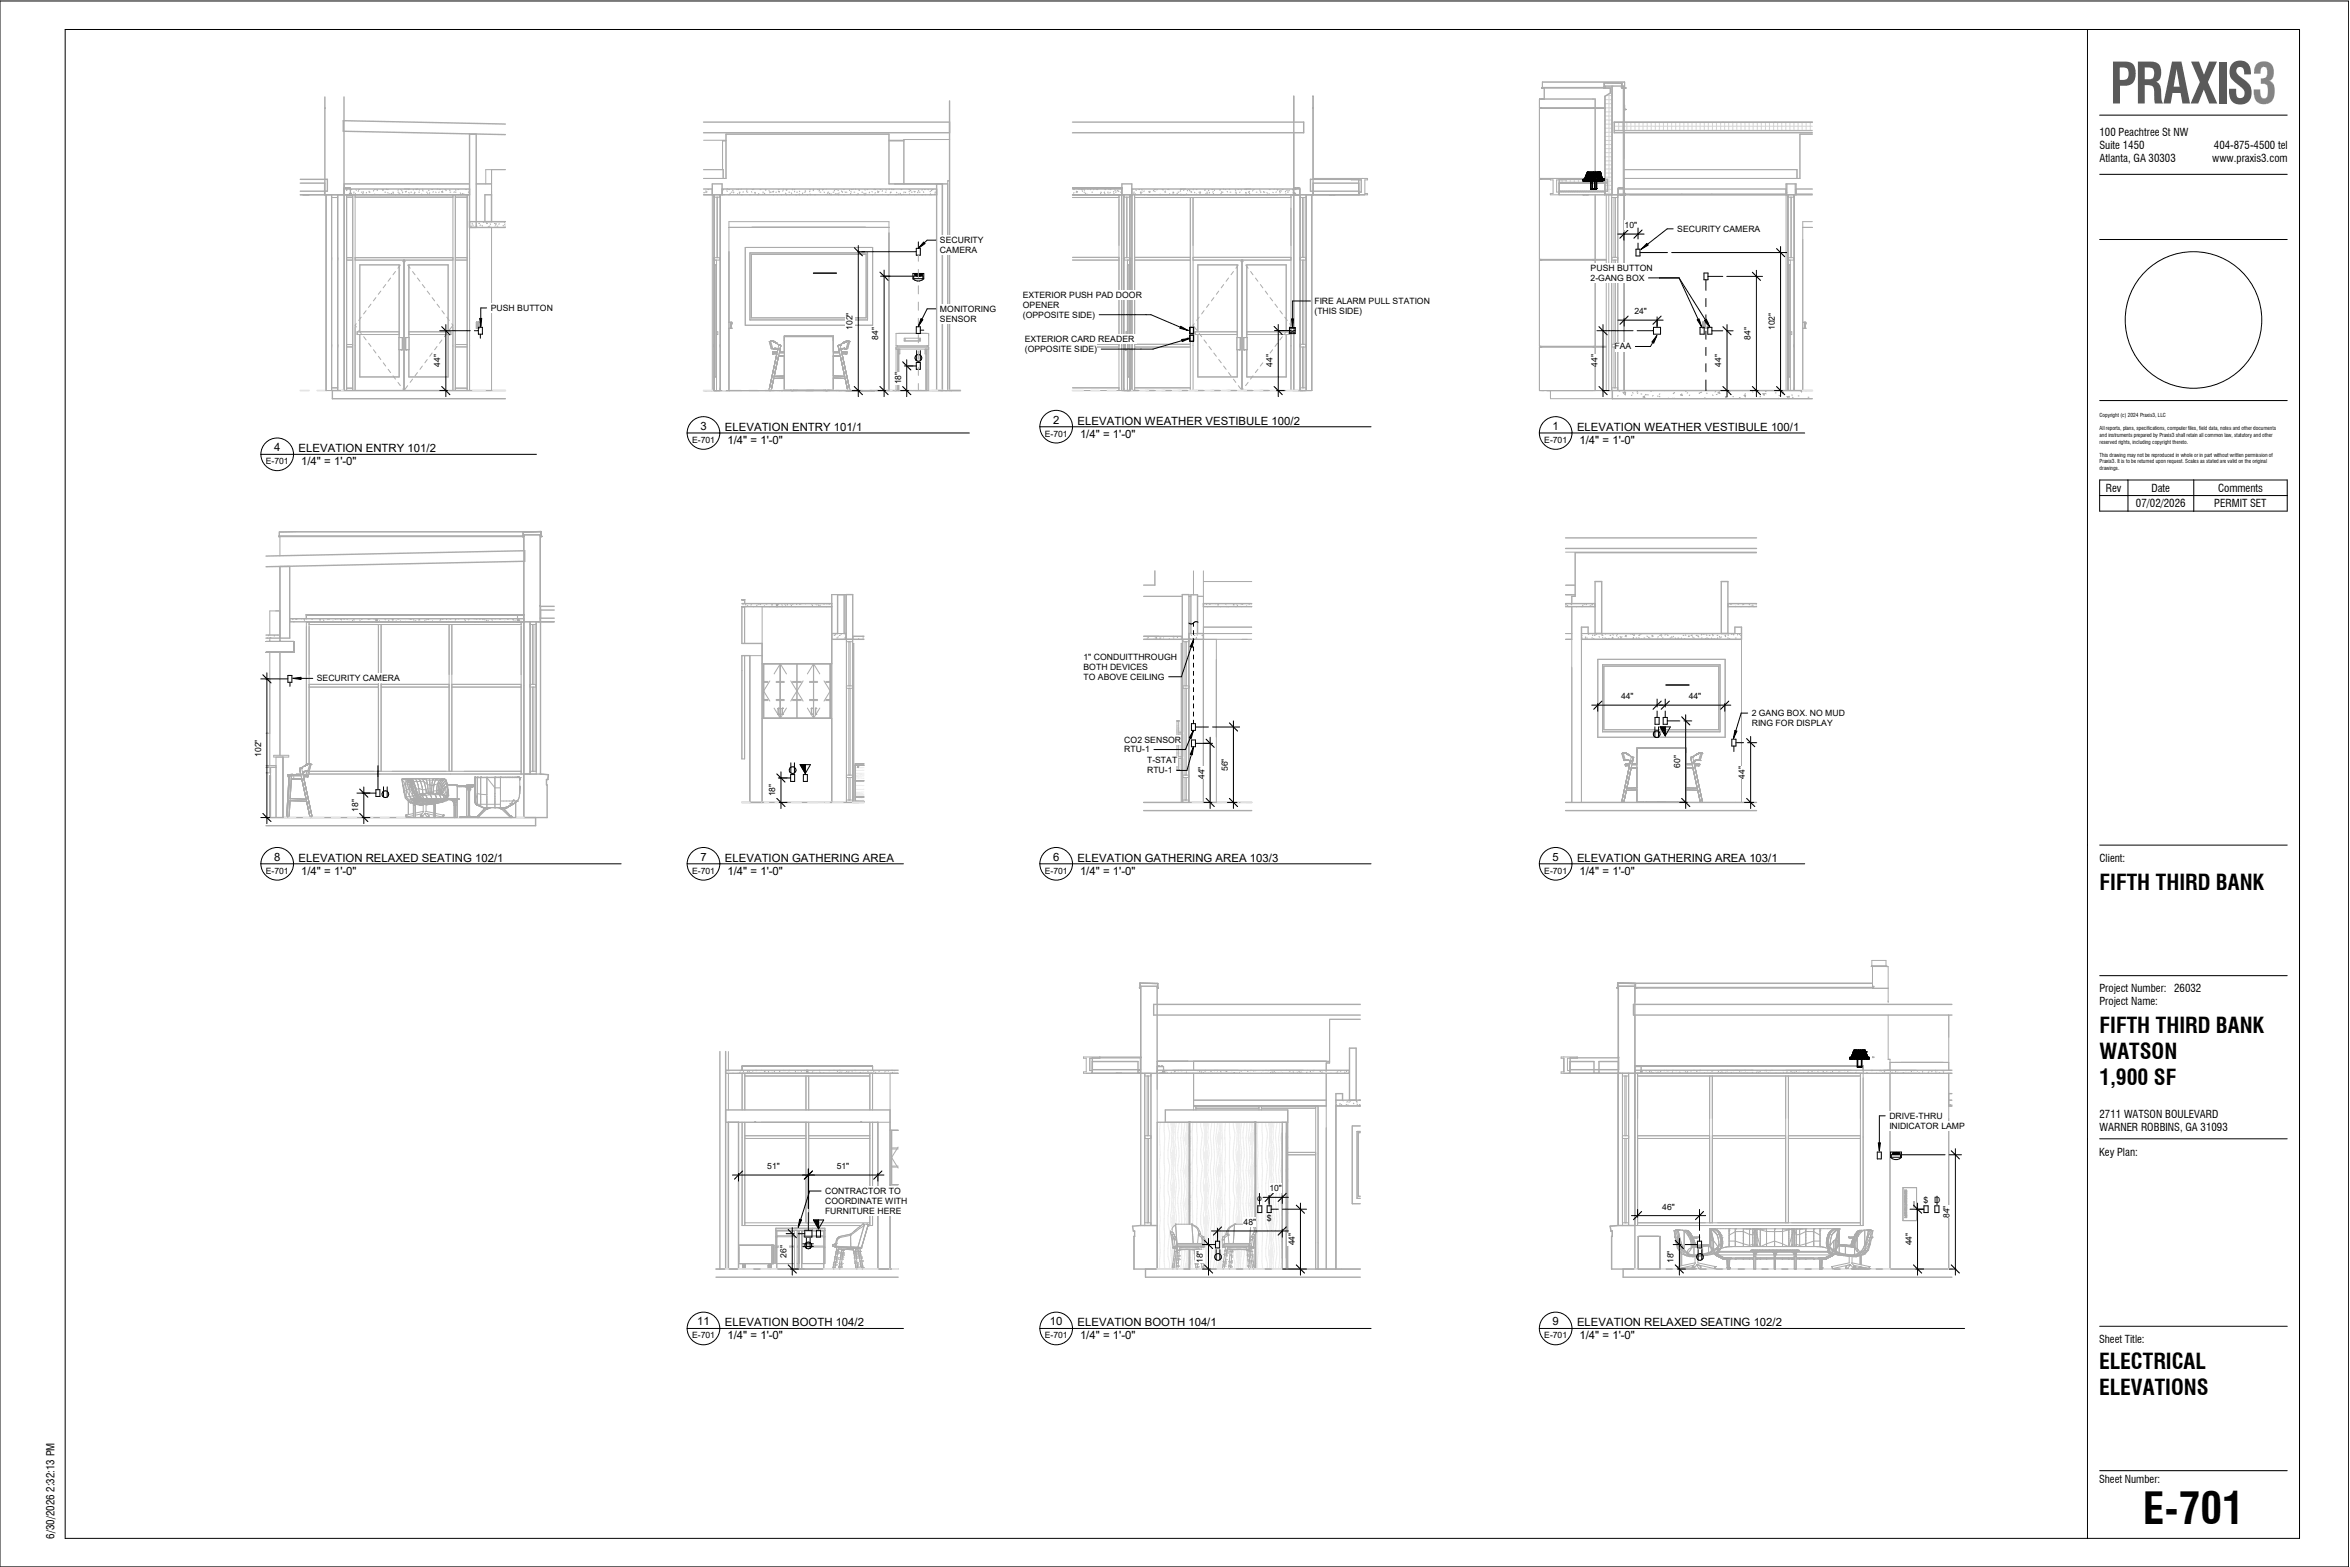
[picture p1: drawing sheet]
<svg xmlns="http://www.w3.org/2000/svg" width="914mm" height="610mm" viewBox="0 0 914 610" stroke-linecap="round" stroke-linejoin="round" font-family="sans-serif">
<defs><g id="words">
<text font-size="21.7" fill="#585858" x="820.9" y="40.3">PRAXIS3</text>
<text font-size="16.9" x="833.8" y="592.8">E-701</text>
<g font-size="8.5">
<text x="816.9" y="346.4">FIFTH THIRD BANK</text>
<text x="816.9" y="402">FIFTH THIRD BANK</text>
<text x="816.9" y="412.1">WATSON</text>
<text x="816.9" y="422.2">1,900 SF</text>
<text x="816.7" y="532.4">ELECTRICAL</text>
<text x="816.7" y="542.5">ELEVATIONS</text>
</g>
<g font-size="4.4">
<text x="272.5" y="167.3">3</text>
<text x="282" y="167.6">ELEVATION ENTRY 101/1</text>
<text x="409.7" y="164.8">2</text>
<text x="419.3" y="165.2">ELEVATION WEATHER VESTIBULE 100/2</text>
<text x="604.1" y="167.3">1</text>
<text x="613.6" y="167.6">ELEVATION WEATHER VESTIBULE 100/1</text>
<text x="283" y="172.7">1/4&quot; = 1'-0&quot;</text>
<text x="420.2" y="170.3">1/4&quot; = 1'-0&quot;</text>
<text x="614.6" y="172.7">1/4&quot; = 1'-0&quot;</text>
<text x="106.7" y="175.5">4</text>
<text x="116.2" y="175.9">ELEVATION ENTRY 101/2</text>
<text x="117.2" y="181">1/4&quot; = 1'-0&quot;</text>
<text x="106.7" y="334.8">8</text>
<text x="116.2" y="335.2">ELEVATION RELAXED SEATING 102/1</text>
<text x="272.5" y="334.8">7</text>
<text x="282" y="335.2">ELEVATION GATHERING AREA</text>
<text x="409.7" y="334.8">6</text>
<text x="419.3" y="335.2">ELEVATION GATHERING AREA 103/3</text>
<text x="604.1" y="334.8">5</text>
<text x="613.6" y="335.2">ELEVATION GATHERING AREA 103/1</text>
<text x="117.2" y="340.3">1/4&quot; = 1'-0&quot;</text>
<text x="283" y="340.3">1/4&quot; = 1'-0&quot;</text>
<text x="420.2" y="340.3">1/4&quot; = 1'-0&quot;</text>
<text x="614.6" y="340.3">1/4&quot; = 1'-0&quot;</text>
<text x="271.3" y="515.6">11</text>
<text x="282" y="516">ELEVATION BOOTH 104/2</text>
<text x="408.6" y="515.6">10</text>
<text x="419.3" y="516">ELEVATION BOOTH 104/1</text>
<text x="604.1" y="515.6">9</text>
<text x="613.6" y="516">ELEVATION RELAXED SEATING 102/2</text>
<text x="283" y="521.1">1/4&quot; = 1'-0&quot;</text>
<text x="420.2" y="521.1">1/4&quot; = 1'-0&quot;</text>
<text x="614.6" y="521.1">1/4&quot; = 1'-0&quot;</text>
</g>
<g font-size="4.2">
<text x="816.9" y="52.7">100 Peachtree St NW</text>
<text x="816.9" y="57.8">Suite 1450</text>
<text x="861.4" y="57.8">404-875-4500 tel</text>
<text x="816.9" y="62.9">Atlanta, GA 30303</text>
<text x="860.7" y="62.9">www.praxis3.com</text>
<text x="819.4" y="191.3">Rev</text>
<text x="837.1" y="191.3">Date</text>
<text x="863" y="191.3">Comments</text>
<text x="831.1" y="197.3">07/02/2026</text>
<text x="861.6" y="197.3">PERMIT SET</text>
<text x="816.9" y="335.2">Client:</text>
<text x="816.9" y="386">Project Number: 26032</text>
<text x="816.9" y="391">Project Name:</text>
<text x="816.9" y="435.1">2711 WATSON BOULEVARD</text>
<text x="816.9" y="440.1">WARNER ROBBINS, GA 31093</text>
<text x="816.7" y="449.5">Key Plan:</text>
<text x="816.7" y="522.5">Sheet Title:</text>
<text x="816.7" y="576.9">Sheet Number:</text>
<text x="21.2" y="598.6" transform="rotate(-90 21.2 598.6)">6/30/2026 2:32:13 PM</text>
</g>
<g font-size="3.4">
<text x="365.8" y="94.6">SECURITY</text>
<text x="652.7" y="90.2">SECURITY CAMERA</text>
<text x="365.8" y="98.4">CAMERA</text>
<text x="618.9" y="105.4">PUSH BUTTON</text>
<text x="618.9" y="109.3">2</text>
<text x="620.8" y="109.3">-GANG BOX</text>
<text x="398" y="115.9">EXTERIOR PUSH PAD DOOR</text>
<text x="398" y="119.7">OPENER</text>
<text x="511.5" y="118.2">FIRE ALARM PULL STATION</text>
<text x="191" y="120.9">PUSH BUTTON</text>
<text x="365.8" y="121.3">MONITORING</text>
<text x="365.8" y="125.1">SENSOR</text>
<text x="398" y="123.5">(OPPOSITE SIDE)</text>
<text x="511.5" y="122.1">(THIS SIDE)</text>
<text x="398.7" y="133.1">EXTERIOR CARD READER</text>
<text x="398.7" y="136.9">(OPPOSITE SIDE)</text>
<text x="628.2" y="135.9">FAA</text>
<text x="269.3" y="172.3">E-701</text>
<text x="406.5" y="169.9">E-701</text>
<text x="600.9" y="172.3">E-701</text>
<text x="103.4" y="180.6">E-701</text>
<text x="421.6" y="256.8">1&quot; CONDUITTHROUGH</text>
<text x="421.6" y="260.6">BOTH DEVICES</text>
<text x="123.3" y="265">SECURITY CAMERA</text>
<text x="421.6" y="264.4">TO ABOVE CEILING</text>
<text x="681.6" y="278.6">2 GANG BOX. NO MUD</text>
<text x="681.6" y="282.4">RING FOR DISPLAY</text>
<text x="437.5" y="288.9">CO2 SENSOR</text>
<text x="437.5" y="292.7">RTU-1</text>
<text x="446.3" y="297">T-STAT</text>
<text x="446.3" y="300.9">RTU-1</text>
<text x="103.4" y="339.9">E-701</text>
<text x="269.3" y="339.9">E-701</text>
<text x="406.5" y="339.9">E-701</text>
<text x="600.9" y="339.9">E-701</text>
<text x="735.2" y="435.2">DRIVE-THRU</text>
<text x="735.2" y="439.1">INIDICATOR LAMP</text>
<text x="321.1" y="464.5">CONTRACTOR TO</text>
<text x="489.2" y="467.1">o</text>
<text x="748.4" y="468">$ D</text>
<text x="321.1" y="468.3">COORDINATE WITH</text>
<text x="321.1" y="472.1">FURNITURE HERE</text>
<text x="493" y="475.1">$</text>
<text x="269.3" y="520.7">E-701</text>
<text x="406.5" y="520.7">E-701</text>
<text x="600.9" y="520.7">E-701</text>
</g>
<g font-size="3.3">
<text x="632.2" y="88.8">10&quot;</text>
<text x="635.9" y="122.2">24&quot;</text>
<text x="331.7" y="128.3" transform="rotate(-90 331.7 128.3)">102&quot;</text>
<text x="690.6" y="128.4" transform="rotate(-90 690.6 128.4)">102&quot;</text>
<text x="341.8" y="132.1" transform="rotate(-90 341.8 132.1)">84&quot;</text>
<text x="681.2" y="132.2" transform="rotate(-90 681.2 132.2)">84&quot;</text>
<text x="171.2" y="142.7" transform="rotate(-90 171.2 142.7)">44&quot;</text>
<text x="495.1" y="142.7" transform="rotate(-90 495.1 142.7)">44&quot;</text>
<text x="621.5" y="142.7" transform="rotate(-90 621.5 142.7)">44&quot;</text>
<text x="669.8" y="142.7" transform="rotate(-90 669.8 142.7)">44&quot;</text>
<text x="350.6" y="149.6" transform="rotate(-90 350.6 149.6)">18&quot;</text>
<text x="630.8" y="272">44&quot;</text>
<text x="657.1" y="272">44&quot;</text>
<text x="101.6" y="294.4" transform="rotate(-90 101.6 294.4)">102&quot;</text>
<text x="477.7" y="299.9" transform="rotate(-90 477.7 299.9)">56&quot;</text>
<text x="653.7" y="298.7" transform="rotate(-90 653.7 298.7)">60&quot;</text>
<text x="468.6" y="303.1" transform="rotate(-90 468.6 303.1)">44&quot;</text>
<text x="678.9" y="303" transform="rotate(-90 678.9 303)">44&quot;</text>
<text x="301.6" y="309.8" transform="rotate(-90 301.6 309.8)">18&quot;</text>
<text x="139.3" y="315.7" transform="rotate(-90 139.3 315.7)">18&quot;</text>
<text x="298.5" y="454.8">51&quot;</text>
<text x="325.6" y="454.8">51&quot;</text>
<text x="493.9" y="463.5">10&quot;</text>
<text x="646.8" y="470.6">46&quot;</text>
<text x="758.6" y="473.9" transform="rotate(-90 758.6 473.9)">84&quot;</text>
<text x="483.9" y="476.6">48&quot;</text>
<text x="503.8" y="484.5" transform="rotate(-90 503.8 484.5)">44&quot;</text>
<text x="743.9" y="484.5" transform="rotate(-90 743.9 484.5)">44&quot;</text>
<text x="306.1" y="489.2" transform="rotate(-90 306.1 489.2)">26&quot;</text>
<text x="468" y="491.4" transform="rotate(-90 468 491.4)">18&quot;</text>
<text x="651.2" y="491.4" transform="rotate(-90 651.2 491.4)">18&quot;</text>
</g>
<g font-size="2.1">
<text x="816.9" y="162.2">Copyright (c) 2024 Praxis3, LLC</text>
<text x="816.9" y="167.4">All reports, plans, specifications, computer files, field data, notes and other documents</text>
<text x="816.9" y="170">and instruments prepared by Praxis3 shall retain all common law, statutory and other</text>
<text x="816.9" y="172.6">reserved rights, including copyright thereto.</text>
<text x="816.9" y="177.7">This drawing may not be reproduced in whole or in part without written permission of</text>
<text x="816.9" y="180.3">Praxis3. It is to be returned upon request. Scales as stated are valid on the original</text>
<text x="816.9" y="182.8">drawings.</text>
</g>
</g></defs>
<g fill="none" stroke="#dadada" stroke-width=".39">
<path d="M627.1 34l.3 .1M627.1 34.7l.3 .1M627.1 35.4l.3 .1M627.1 36.2l.2 .1M627.1 36.8l.3 .1M627.1 37.5l.3 .1M627.1 38.3l.3 .1M627.1 38.9l.3 .1M627.1 39.7l.3 .1M627.3 33.5h.1M627.3 33.5v42.3M627.4 36.2l-.1 .1"/>
<path d="M627.1 40.4l.3 .1M627.1 41.1h.3M627.1 41.8l.3 .1M627.1 42.5h.3M627.1 43.2l.3 .1M627.1 43.9l.3 .1M627.1 44.6l.3 .1M627.1 45.3l.2 .2M627.1 46l.3 .1M627.1 46.7l.3 .1M627.1 47.4l.3 .1M627.1 48.1l.3 .1"/>
<path d="M627.1 48.8l.3 .1M627.1 49.5l.3 .1M627.1 50.2l.3 .1M627.1 50.9l.3 .1M627.1 51.6l.3 .1M627.1 52.4l.3 .1M627.1 53l.3 .1M627.1 53.8l.2 .1M627.1 54.4l.3 .2M627.1 55.2h.3M627.1 55.9l.3 .1M627.1 56.6h.3"/>
<path d="M627.1 57.3l.3 .1M627.1 58l.3 .1M627.1 58.7l.3 .1M627.1 59.4l.3 .1M627.4 45.4l-.1 .1M627.4 53.8l-.1 .1M606.7 74.5l.2 .2M606.7 71.2h18.8M607 71.2h.1M607.2 70.9l-.2 .3M607.3 74.4l.4 .3M607.7 71.2h.1"/>
<path d="M607.9 70.9l-.2 .3M608 74.4l.4 .3M608.4 71.2h.1M608.7 70.9l-.3 .3M608.7 74.4l.3 .3M609.3 70.9l-.2 .3M609.4 74.4l.4 .3M610.1 70.9l-.3 .3M610.2 74.4l.2 .3M610.5 71.2h.1M610.8 70.9l-.3 .3M610.8 74.4l.4 .3"/>
<path d="M611.5 70.9l-.2 .3M611.5 74.4l.4 .3M612.2 70.9l-.3 .3M612.3 74.4l.3 .3M612.6 71.2h.1M612.9 70.9l-.3 .3M612.9 74.4l.4 .3M613.3 71.2h.1M613.6 70.9l-.3 .3M613.7 74.4l.3 .3M614 71.2h.1M614.3 70.9l-.3 .3"/>
<path d="M614.4 74.4l.3 .3M615 70.9l-.2 .3M615.1 74.4l.3 .3M615.4 71.2h.1M615.7 70.9l-.3 .3M615.8 74.4l.3 .3M616.1 71.2h.1M616.4 70.9l-.3 .3M616.5 74.4l.3 .3M617.1 70.9l-.2 .3M617.2 74.4l.3 .3M617.8 70.9l-.2 .3"/>
<path d="M617.9 74.4l.3 .3M618.5 70.9l-.2 .3M618.6 74.4l.3 .3M619 71.2h.1M619.2 70.9l-.2 .3M619.3 74.4l.3 .3M619.6 71.2h.1M619.9 70.9l-.3 .3M620 74.4l.4 .3M620.6 70.9l-.2 .3M620.7 74.4l.3 .3M621.1 71.2h.1"/>
<path d="M621.3 70.9l-.2 .3M621.4 74.4l.3 .3M621.7 71.2h.1M622 70.9l-.3 .3M622.1 74.4l.4 .3M622.5 71.2h.1M622.8 70.9l-.3 .3M622.8 74.4l.3 .3M623.4 70.9l-.2 .3M623.5 74.4l.4 .3M624.2 70.9l-.3 .3M624.2 74.4l.2 .1"/>
<path d="M624.6 71.2h.1M624.9 70.9l-.3 .3M625.5 71l-.2 .2M627.1 60.1l.3 .1M627.1 60.8l.3 .1M627.1 61.5l.3 .1M627.1 62.2l.2 .2M627.1 62.9l.2 .2M627.1 63.6l.3 .1M627.1 64.3l.3 .1M627.1 65l.3 .1M627.1 65.7l.3 .1"/>
<path d="M627.1 66.5h.3M627.1 67.1l.3 .1M627.1 67.9h.3M627.1 68.5l.3 .1M627.1 69.3h.3M627.1 70l.3 .1M627.1 70.7h.3M627.1 71.4l.2 .1M627.1 72.1l.3 .1M627.1 72.8l.3 .1M627.1 73.5l.3 .1M627.1 74.2l.3 .1"/>
<path d="M627.1 74.9l.3 .1M627.1 75.6l.2 .2M627.4 62.3l-.1 .1M627.4 63l-.1 .1M627.4 71.5h-.1M627.4 75.7l-.1 .1"/>
</g>
<g fill="none" stroke="#ababab" stroke-width=".39">
<path d="M503.4 37.4v9.5M510.8 37.4l.1 32.4M599.9 34.2h.1M599.9 34.2l.1 .1M600 34.2h.1M600 34.1l-.1 .1M600 34.1h24M600 34.3h.1M600 34.3h26.6M600.2 34v-2.1h32v2.1M600.2 34l-.2 .1M600.2 34h24.3"/>
<path d="M600.9 34.3v4.2M624.2 34.1h.3M624.5 33.5v.8M624.5 37.4v4.6M627.1 33.5v118.4M627.4 33.5v42.3M631.6 33.5v42.3M632 34h.2M632 34.1h.3M632.2 34l.1 .1M632.2 34.3h.1M632.3 34.3h.1"/>
<path d="M632.3 34.3h-.3v13.2M632.3 34.2h.1M632.3 34.1l.1 .1M632.3 34.2v.1M632.4 34.2h.1M632.4 34.2h-.1M273.8 54.6h8.7M282.5 54.8h-1.4v11.2M345.9 54.6h5.8M345.9 54.8h5.8M369.5 54.3h-17.8v17.2M503.4 51.6v21.9"/>
<path d="M599.5 42v.2M620.2 42v.2M620.7 42v-3.5h-21.7v3.5h25.5M620.7 42.2v27.2M624.5 42.2h-25.5v27.2h25.5M624.5 42.1v33.7M628.1 47.5h77.1M628.1 47.7h77.1M628.1 50.8h77.1M632 52.3v9.4M632 40.9h.2l.2 1.6M632 42.5l.3 .2"/>
<path d="M632 42.4l.4 .2M632 42.4v.1M632.1 40.9l.2 1.6M632.3 42.7h.1M632.3 42.6h.1M632.3 42.5h.1M632.3 42.5v.2M632.4 42.5h.1M632.4 42.6h.1M632.4 42.5v.1M705.2 52.2h-4.8v17.2h-68.4v4.1M116.8 75.8h19.5"/>
<path d="M120 75.8h.1M126.9 75.8v76.1h7v-76.1M126.9 75.8v76.1M129 76.8h2.4M129 75.8v76.1M131.4 75.8v76.1M133.9 73.5h.1M133.9 75.8v76.1M134.9 73.6l.1 .2M135 73.9l-.2 .3M135.9 75.3l.2 .3M136.3 73.9v.1"/>
<path d="M136.3 73.6l-.1 .2M136.4 74.1v.1M136.5 75.8h46.2M136.5 73.7h.4M137.5 74.8h.4M137.6 75.4l-.1 .3M138.2 75.2l.1 .3M138.5 73.8l.2 .3M139.5 74.2l-.1 .3M139.6 73.7h.3M139.9 75.6l-.2 .2M140.6 74.8h.3"/>
<path d="M141.3 75.2l-.2 .3M141.3 74.5l.2 .3M142.7 74.8l-.2 .3M143.6 74.4l.1 .3M143.6 74.8h.4M145.5 74.1l-.2 .2M145.5 75.6v.2M145.7 73.7h.3M145.8 75.4l-.1 .3M146.7 73.7l.2 .3M146.8 73.7l-.1 .3M148.7 73.7h.4"/>
<path d="M149 73.6l.1 .3M149.1 73.8l-.2 .3M149.7 74.8h.4M150.5 73.5l-.2 .2M150.7 73.7h.4M150.9 74.9l.1 .2M151.7 75.4l-.1 .2M152.3 75.2l.1 .3M152.8 74.8h.3M153.1 75l-.1 .3M153.7 75.6l.1 .2M154.8 74.8h.3"/>
<path d="M155 73.7l-.1 .3M155.4 75.1l-.2 .3M155.8 73.7h.3M155.9 75.5l.2 .3M156.3 74.1l.2 .3M156.8 74.8l-.2 .3M157.7 74.5l.2 .3M158.2 74.4l-.2 .3M158.9 73.7h.3M159 74.8l.2 .3M159.9 74.8h.3M161 73.6l-.2 .3"/>
<path d="M161.3 75l-.1 .3M161.3 74.7l.2 .3M161.8 73.5l.1 .1M161.9 73.7h.3M162.2 73.5h.1M162.9 74.8h.3M163.1 73.7l.1 .3M164.1 75.4l.2 .3M164.5 75.6l-.1 .2M164.5 74l.1 .3M164.5 73.5l-.1 .2M165.9 74.8h.4"/>
<path d="M166.4 75.3l.1 .3M166.8 73.9l.1 .3M167.2 74.9l-.2 .3M168 73.7h.3M168.6 74.5l-.2 .3M169.5 74.7l.2 .2M170.1 73.5v.1M170.3 73.5v.1M170.9 74.7l-.2 .3M171 73.7h.4M171.8 74.5l.2 .3M172 74.8h.4"/>
<path d="M172.3 74.3l-.2 .3M173.1 73.7h.3M173.7 74l-.2 .2M173.7 75.8h.1M174.9 73.9l.2 .3M175.1 74.8h.3M176.8 74.6l-.2 .3M177.1 74.8h.4M177.2 73.7l.2 .3M178.1 73.7h.4M178.6 75.6l-.2 .2M179.1 75l.1 .3"/>
<path d="M180 75.2l-.2 .3M180.5 75.4l.1 .2M181.2 73.7h.3M181.9 75.7v.1M182.7 74.5l-.5 .3M182.7 71.5h-48.8v1.7M185.3 71.5h6M191.3 66v20.2h5.3M196.6 66h-7.6v5.5M273.8 75h.1M273.8 75.8h3.4v76.1M273.8 69.4h8.7v-17.2h63.4v19.3h22.9"/>
<path d="M273.8 66h7.6v3.4M274.3 75.6l.1 .2M274.4 74.8h.3M274.7 74.2l.1 .3M275.1 74.6l-.1 .3M275.4 73.7h.4M277.9 76.7h2.3M279 76.7v23.5M279.1 76.7v23.5M281.5 75.8h.4M281.6 73.6l-.2 .3M282.8 73.5h.1"/>
<path d="M282.8 74.2l.2 .3M283.5 75.8h.4M283.5 73.7h.4M284.2 75.1l-.2 .3M284.6 74.8h.3M285.1 74l.2 .3M285.6 74.8l-.2 .3M286.6 73.7h.3M287 75.3l.1 .3M287.5 73.5l-.2 .3M287.6 74.8h.4M287.9 74.9l-.2 .3"/>
<path d="M288.3 73.5l.1 .2M288.4 75.7l.1 .1M288.6 75.8h.4M289.2 74.5l-.1 .3M290.6 74.2l-.2 .3M290.7 74.8h.3M290.7 73.5v.1M291.7 75.8h.3M292.4 74.5l.2 .3M292.7 73.7h.3M293.3 73.5l-.1 .2M293.8 74.8l-.2 .3"/>
<path d="M293.8 74.9l.2 .3M294.7 75.8h.4M295.2 75.3l.2 .3M295.7 73.7h.4M296.8 74.8h.3M296.9 75.5l-.1 .2M297.4 75.1l.2 .3M297.8 73.7h.3M297.8 73.7l.2 .3M299.2 74.1l.2 .3M299.7 74.7l-.2 .3M299.8 74.8h.3"/>
<path d="M300.6 74.5l.2 .3M300.8 75.8h.4M301.1 74.3l-.2 .3M301.8 74.8h.4M302.5 75.7v.1M302.9 73.7h.3M302.9 74.3l.1 .3M303.4 74.5l-.2 .3M303.9 75.8h.3M304.7 74.1l-.2 .3M304.7 73.5l.1 .1M305.6 75.1l.2 .3"/>
<path d="M305.9 75.8h.3M305.9 73.7h.3M306 73.7l.2 .3M306.1 73.7l-.2 .3M306.9 74.8h.4M307.4 75.6l-.1 .2M307.9 75l.2 .3M308.3 73.6l.1 .3M308.9 73.7h.4M309.2 74.4l-.1 .3M309.6 75.8h.1M310 74.8h.3"/>
<path d="M311 75.8h.3M311 75.4l-.1 .3M311 74.3l.2 .3M312.4 75l-.1 .3M313 74.8h.3M313.3 74.2l.2 .3M314 75.8h.3M315 73.7h.3M315.2 74.3l-.2 .3M315.2 75.4l.2 .3M315.6 75.6l-.1 .2M316.4 73.5l.2 .3"/>
<path d="M316.6 73.9l-.2 .3M317 75.8h.4M318.1 73.7h.3M318.8 73.5l.1 .2M318.9 74l-.2 .3M319.1 74.8h.3M320.1 73.7h.3M320.2 73.7l-.2 .3M320.6 74.7l.2 .2M321.5 73.5l-.1 .1M321.5 75.6l-.1 .2M322 75l.2 .3"/>
<path d="M322.1 74.8h.4M322.9 75.2l-.2 .3M323.1 75.8h.4M323.4 75.4l.2 .3M324.1 74.8h.4M324.7 74l-.1 .3M325.1 75.4l-.1 .2M325.2 73.7h.3M325.7 75.3l.1 .3M326 73.9l.2 .3M326.2 75.8h.3M326.5 75l-.2 .3"/>
<path d="M327.4 74.3l.2 .2M327.9 74.6l-.2 .3M328.2 75.8h.3M328.2 73.7h.3M328.8 74.6l.2 .3M329.2 74.8h.4M330.7 73.8l-.2 .3M331 75.2l-.1 .3M331.1 74.5l.1 .3M331.3 73.7h.3M332 73.5l-.1 .2M332.3 74.8h.3"/>
<path d="M332.9 73.5l.1 .2M333.3 75.8h.3M333.8 75.2l.2 .3M334.2 73.8l.2 .3M334.3 73.6l-.1 .3M335.3 74.8h.4M336.1 75.1l.2 .3M336.3 75.8h.4M336.5 73.7l.1 .3M337 75.1l-.2 .3M337.4 73.7h.3M338.4 74.8l-.2 .3"/>
<path d="M339.3 74.5l.1 .2M339.4 75.8h.3M340.2 73.5l-.1 .3M340.4 73.7h.3M340.6 74.9l-.2 .3M341.4 74.8h.4M341.5 74.3l.2 .3M342 74.5l-.2 .3M342.4 73.7h.4M343.4 74.2l-.2 .3M343.4 75.6l.1 .2M344.5 74.8h.3"/>
<path d="M344.7 73.7l.1 .3M345.5 75.8h.3M346.1 73.5l-.1 .2M346.8 74.8h-.3l-.1 .3M346.9 73.5l.2 .3M347.5 73.7h.4M348.5 75.8h.4M348.8 74.8l.2 .3M349.7 75.4l-.2 .3M350.2 75.1l.2 .3M350.6 75.8h.3M350.6 73.7h.3"/>
<path d="M351.6 74.8h.3M351.6 75.5l.1 .3M352.5 74.7l-.2 .3M353.6 73.7h.3M353.9 74.3l-.2 .3M353.9 75.4l.1 .3M354.2 74l.2 .3M354.6 74.8h.4M355.6 75.8h.4M355.6 74.4l.2 .3M356.1 74.5l-.2 .3M357 74.8l.2 .2"/>
<path d="M357.5 74.1l-.2 .3M357.7 74.8h.3M358.7 75.8h.3M358.9 73.7l-.2 .3M359.3 74.6l.2 .3M359.7 73.7h.3M360.1 75.6l-.1 .2M361 73.6l.2 .3M361.7 75.8h.4M362 74.4l-.1 .2M362 75.4l.2 .2M362.4 75.7v.1"/>
<path d="M362.4 74l.2 .3M362.8 73.7h.3M363.8 74.8h.3M363.8 75.4l-.2 .2M364.3 75.2l.1 .3M366.7 71.5v80.4M369.5 70.4h-.7v81.5M417.3 75.8h19.5M417.3 76.8h18.1M417.3 73.1h19.2h-19.2M417.7 73.7h.3M417.9 74.9l-.2 .3"/>
<path d="M418.7 74.8h.4M418.8 74.3l.2 .3M419.3 74.5l-.2 .3M419.6 73.5h2.1M420.8 73.7h.3M421.1 74.2l.2 .3M421.8 74.8h.3M422.1 73.8l-.2 .2M422.4 75.1l-.1 .3M423 75.4l.1 .3M423.4 73.5l-.1 .2M424.2 73.5l.2 .3"/>
<path d="M424.8 74.8h.4M425.7 73.5l-.2 .3M426.6 73.5v.2M426.8 73.7h.4M428.4 75.1l-.2 .3M428.4 74.7l.1 .3M429.8 74.7l-.2 .3M429.8 75l.1 .3M429.9 73.7h.3M430.9 74.8h.3M431.2 75.4l.1 .3M431.6 73.5l-.1 .2"/>
<path d="M431.9 73.7h.4M432 74.8l-.2 .3M433.4 74.5l-.2 .2M433.4 75.3l.2 .3M433.8 73.9l.2 .3M434 74.8h.3M434.8 74.1l-.2 .3M435.2 74.3l.2 .2M435.4 75.8v76.1M436 74.8h.3M436.5 75.8v76.1M436.5 75.8h.1"/>
<path d="M437.3 76.7h2.3M438.4 76.7v23.5M438.5 76.7v23.5M440.4 75.8h.1M440.4 73.7h.1M440.4 75.8v76.1M440.6 73.5l.2 .2M441.1 74.8h.3M441.1 75.4l-.2 .2M441.5 76.8h60.8M441.6 75.2l.2 .3M442 73.8l.1 .3"/>
<path d="M443.1 73.7h.3M443.9 74.6l-.2 .3M443.9 75.1l.1 .3M444.1 74.8h.4M444.2 73.7l.2 .3M445.2 74.3l-.1 .2M447 74.5l.5 .3M447.5 74.4l-.2 .3M448.9 74l-.2 .3M449.2 73.7h.3M449.3 74.3l.2 .3M450.3 73.7l-.2 .2"/>
<path d="M451.5 75.5l-.1 .3-.2-.2M452.2 73.7h.4M452.4 73.7l.2 .3M453.3 74.8h.3M453.4 74.3l-.1 .3M453.8 75.7l-.1 .1M454.3 73.7h.3M454.7 73.5l.2 .3M455.2 75.3l-.2 .3M456.3 74.8l.5 .3M456.6 74.9l-.2 .3M458 75.1l.1 .3"/>
<path d="M458.3 74.8h.4M459.2 73.5h2.1M459.4 73.7h.3M459.4 74.2l-.2 .3M459.4 75.5l.2 .3 .1-.2M460.7 73.8l-.2 .3M461.6 75.4l.2 .3M462 74l.2 .3M462.4 73.7h.3M463 74l-.2 .3M463.2 76.8v75.1M463.4 74.4l.1 .3"/>
<path d="M463.4 74.8h.4M464.2 76.8v75.1M464.4 73.6l-.2 .3M464.8 74.8l.1 .3M465.5 73.7h.3M465.6 75.5l-.1 .3M466.5 74.8h.3M467 75.1l-.1 .3M467 74.6l.2 .3M468.8 73.6v.5M469.3 75.2l-.2 .3M469.5 74.8h.4"/>
<path d="M469.8 75.4l.2 .2M470.2 74l.2 .3M470.7 74.8l-.2 .3M471.6 73.7h.3M472.1 74.5l-.2 .3M472.1 75.2l.2 .3M472.4 73.8l.2 .3M474.6 73.7h.3M474.9 73.7l-.2 .3M475.2 75.1l-.2 .3M475.2 74.6l.2 .3M475.6 74.8h.3"/>
<path d="M476.1 73.5l-.1 .2M476.6 73.7h.3M477.5 74.4l.1 .3M478.4 75.8h.1M478.5 73.5l-.2 .3M478.6 74.8h.4M479.4 75.7v.1M480.7 74.8h.3M480.7 73.8l.1 .3M481.1 75.1l-.2 .2M481.7 73.7h.3M482.5 74.7l-.2 .3"/>
<path d="M482.9 73.7l.2 .3M484.3 73.5v.2M484.6 73.5h2.1M484.7 73.7h.4M484.8 74.8l-.2 .3M484.8 74.9l.2 .3M485.7 74.8h.4M486.2 74.4l-.2 .3M486.2 75.3l.2 .3M487.6 74l-.2 .3M487.6 75.6v.2M487.8 73.7h.3"/>
<path d="M488.8 74.8h.3M489.8 75.5l.2 .3M490.2 73.5v.1M490.2 74.1l.2 .3M490.7 74.7l-.2 .3M491.6 74.5l.6 .3M492.5 75.7l-.1 .1M493 74.9l.1 .3M493.9 73.7h.3M493.9 75.4l-.2 .2M495.3 74.8l.1 .2M495.7 73.5l.1 .2"/>
<path d="M496.6 74.6l-.2 .3M496.9 73.7h.3M497 73.7l.2 .3M497.9 74.8h.4M498 74.2l-.2 .3M498 75.5l.2 .3M498.4 74.1l.2 .3M498.9 73.7h.4M500.3 74.4l-.2 .3M500.3 75.4l.2 .2M500.7 74l.1 .3M501 74.8h.3"/>
<path d="M501.6 74l-.1 .3M502.9 75.8h.1M503 74.8h.3M503 73.6l-.1 .3M503.2 75.7v.1M503.3 75.8h.1M503.3 75.8v-2.6h2.5l.1 78.7M503.4 75.8h.1M503.4 75.8v76.1M503.4 75.2h.1M503.4 75.2h.2M503.4 74.7l.2 .3"/>
<path d="M503.4 75.2v.2M503.5 75.4l-.3 .1 .3-.1M503.5 75.2v.6M503.5 75.8h.1M503.6 75.8h.1M503.6 75.2h.1M503.6 75.2v.6M503.7 73.1h.2M503.8 73.1v.1M503.9 73.5l.1 .1M504 73.7h.4M504.1 73.1h.2"/>
<path d="M504.1 73.1v.1M504.3 75.5l-.2 .3M504.9 73.2h.1M505 75.8h.1M505.2 73.1h.2M505.2 73.1v.1M505.7 73.2v2.6M505.9 76.8h2.4M506.8 76.8v23.3M507.3 76.8v23.3M508.3 75.8v76.1M510.4 75.8l.1 76.1h-93.2"/>
<path d="M510.9 69.4h21.2v.6h-1v5.3h1v.5h-29.2M510.9 74.4v1.4M511 74.4v1.4M525.8 69.4v.6h3.9v4.7h-1l.3 1.1M530 69.4h.1M599.5 69.4v.3M603.2 69.4v.6h1.1v5.3h-1.1v.5h3.2l.3-1.1M603.2 69.7h-4.2v31.2h26M606.7 74.4h17.7M606.7 69.9h18.8M606.7 70.9h18.8M606.7 71.2h18.8"/>
<path d="M609.6 69.4v.6h-3.9v4.7h18.7M609.6 69.7h14.9M615.9 75.8h2.2M620.2 69.4v.3M620.7 69.7v.1M620.7 75.8v25.1M626 75.8v76.1M627.1 76.8h2.4M628 76.8v23.3M628.6 76.8v23.3M629.5 75.8v76.1M629.6 73.2v2.6h-4.6v76.1"/>
<path d="M629.6 75.4h65.4M630 73.1l.1 .1M630 73.1v.1M630.4 73.1h.2M630.4 75.8h.1M630.4 75.8h2.1M630.4 73.1v.1M631.1 73.2h.1M631.7 73.1l-.2 .1M631.8 75.8h.1M631.8 75.2h.1M631.8 75.2v.6"/>
<path d="M631.8 75.2h.2M631.9 75.8h.1M631.9 75.2h.1M631.9 75.2l.1 76.7M631.9 75.4h.2M632 66h67.2v3.4M632 75.8h.1M632 73.2v2.6M632.1 75.8v-2.6h-2.5v2.6M632.1 75.5h.1M632.1 75.7h.1M632.5 75.8h.1"/>
<path d="M634.1 75.8h60.9v76.1M654.4 75.4l-.1 .3M666.2 75.4l-.1 .1M694.9 75.4l.1 .1M695.3 71.5v4.3M695.7 76.7h2.4M696.8 76.7v23.5M697 76.7v23.5M698.5 71.5v4.3M698.8 75.4h6.4M703.6 75.6l-.1 .2M182.7 88.5v63.4h8.6v-63.4"/>
<path d="M183.2 88h.4M183.8 86.8l-.2 .3M183.9 87.5l.2 .2M185.3 88h.3M185.3 87.8l.2 .3M186.3 87h.3M186.5 86.2l-.1 .2M186.9 87.5l-.1 .3M187.6 87.7l.1 .3M188 86.3l.1 .3M189.3 87h.4M189.4 86.7l.1 .3"/>
<path d="M190.1 88.1l-.2 .3M190.3 88h.4M190.4 88.4v.1M190.7 87l.2 .3M192.4 87h.3M192.6 88.3l.1 .2M192.9 87.4l-.2 .3M193 86.9l.2 .3M193.4 88h.3M194.3 87l-.2 .3M195.7 87.6l.2 .3M196.1 86.3l.2 .2"/>
<path d="M196.4 88h.2M196.5 87.1l-.2 .3M283.6 88.5h62.3M290 96.3h49.6v30.2h-49.6zM291.8 98.4h45.8v26.1h-45.8zM292.4 98.9h44.6v24.8h-44.6zM357.3 99.3v2.3M701.5 88.5h3.7M705.2 86.2h-3.7v65.7h-102.5v-16.9h26M277.9 101.2h2.3M277.9 103h.9M277.9 100.2h2.3"/>
<path d="M278.1 103v43.6M278.5 103v43.6M278.8 101.2v50.7M357.3 104.8v3.2M357.3 111.2v3.1M357.3 117.5v3.2M417.3 101.2h18.1M417.3 100.1h18.1M437.3 101.2h2.3M437.3 100.2h2.3M438.7 103h.9M438.7 101.2v50.7"/>
<path d="M439 103v43.6M439.4 103v43.6M441.5 101.2h21.7M441.5 100.1h21.7M464.2 101.2h38.1M464.2 100.1h38.1M470.4 118.3l-.9 1.3M472.3 115.8l-.9 1.3M474.2 113.2l-.9 1.3M476.1 110.7l-.9 1.3M478 108.2l-.9 1.2M479.9 105.6l-.9 1.3"/>
<path d="M481.8 103.1l-.9 1.3M483.3 101.2h.1M483.3 101.2l.4 .6M483.3 101.2l-.5 .6M483.3 101.2v50.7M484.7 103.1l.9 1.3M486.6 105.6l1 1.3M488.5 108.2l1 1.2M490.4 110.7l1 1.3M492.3 113.2l1 1.3M494.2 115.8l1 1.3M496.1 118.3l1 1.3"/>
<path d="M505.9 101.2h2.4M505.9 100.1h2.4M506.8 101.2v32.7M507.3 101.2v32.7M599.5 100.9v.3M620.2 100.9v.3M620.7 101.2v33.5M625 101.2h-26v33.5h26M627.1 101.2h2.4M627.1 100.1h2.4M628 101.2v32.7M628.6 101.2v32.7"/>
<path d="M695.7 101.2h2.4M695.7 103h.9M695.7 100.2h2.4M696 103v43.6M696.4 103v43.6M696.6 101.2v50.7M185.4 125.4h.1M185.4 127.7h.1M185.4 127.7l.1 .1M185.4 125.3l.9 .1M185.4 127.7h.9M185.4 125.3v2.5"/>
<path d="M185.5 125.3l-.1 .1M185.5 126.7h.1M185.5 126.8h.1M185.5 127.2h.1M185.5 127.4h.1M185.5 126.7v.1M185.5 127.2v.2M185.6 126.7h.1M185.6 126.8h.1M185.6 127.4h.1M185.6 127.2h.1M185.6 126.7v.1"/>
<path d="M185.6 127.2v.2M185.6 127.2l-.1 .2M185.7 126.8h.1M185.7 127h.1M185.7 127.2h.1M185.7 127.3h.1M185.7 127h.3M185.7 127.2h.4M185.7 127.3h.4M185.7 127.1h.1M185.7 127l.1 .1M185.7 126.7v.1"/>
<path d="M185.7 125.7h.1M185.7 126.7h.1M185.7 125.7l.3 .1M185.8 127.1h.1M185.8 126.7v.1M185.8 127h.1M185.8 126.8h.1M185.8 125.6h.1M185.8 127.5h.1M185.8 126.1l.2 .1M185.8 126.1h.1M185.8 127v.5"/>
<path d="M185.8 126.7h.1M185.8 127.3h.1M185.9 125.6h.1M185.9 126.8h.1M185.9 127.3h.1M185.9 127.2h.1M185.9 125.6v.3l.1-.3M185.9 127v.4M185.9 127.1h.1M185.9 127.2l-.1 .1M186 126.7h.1M186 125.6h.1"/>
<path d="M186 127h.1M186 125.6h-.2M186 125.8v.1M186 127.3h.1M186 125.9h.1M186 126.7l-.3 .1M186 125.8l.1 .1M186 127.2v.2M186 126.7l.1 .1M186.1 126.1h.1M186.1 126.7h.1M186.1 127.3h.1"/>
<path d="M186.1 125.9h-.4l-.1 .3M186.1 126.7h-.6M186.1 126.7v.1M186.1 126.1l-.1 .1M186.1 125.9v.2M186.1 125.9v.1M186.1 127.3v.1M186.3 125.4h.1M186.3 127.7h.1M186.3 125.4v2.3M186.3 125.4v.1M186.3 127.6v.1"/>
<path d="M278.8 129.1h.5v1h-.5M283.6 127.7h.1M283.6 125.4h.1M283.6 125.3h.8M283.6 127.8h.8M284.4 125.4h.1M284.4 127.7h.1M284.4 125.3v2.5M284.4 125.3l.2 .1M284.6 125.9h.1M284.6 126.1h.1M284.6 125.7h.1"/>
<path d="M284.6 127.7h.1M284.6 125.4h.1M284.6 127.7l-.2 .1M284.6 125.4v2.3M299.3 132.9h.1M299.3 132.9l.8 2.7M299.6 132.9h.1M299.7 132.8h.1M299.8 132.8h.1M299.8 132.8l-.2 .1 .8 2.7M299.9 132.8l-.1 .1M299.9 132.8l.8 2.8"/>
<path d="M299.9 132.8l-.2 .1M300.1 132.8h.1M300.2 132.8h.1M300.2 135.6h-.1M300.3 135.6h-.2M300.4 132.8h.1M300.4 132.8h.3M300.4 132.8h-.2M300.4 132.8h-.3M300.5 132.8h.1M300.6 132.8h.1M300.6 132.8h-.3"/>
<path d="M300.7 132.8h.1M300.7 135.6h.1M300.7 137.1h.1M300.7 137.4h.1M300.7 137.7h.1M300.7 137.1v.6M300.7 132.8l.5 .2M300.8 132.8l.4 .2M300.8 137l-.1 .1M300.8 132.8h.1M300.9 135.6h.1M300.9 132.8h.1"/>
<path d="M300.9 137.3h-.1M300.9 132.8l-1.6 .1M300.9 137.3l-.2 .1M301 137h-.2M301.2 133h.1M301.2 133l.6 .4M301.2 135.6h.1M301.2 136.9h.1M301.2 137.2h.1M301.2 133l.3 .2M301.2 136.9l-.4 .1M301.2 137.2l-.5 .2"/>
<path d="M301.3 136.9h-.1M301.4 135.6h.6M301.4 133.1h.1M301.4 135.6h-.2M301.4 137.2h-.2M301.5 135.6h.1M301.5 136.8h.1M301.5 133.2l.3 .2M301.5 135.6h-.2M301.5 136.8l-.7 .2M301.5 137.1l-.6 .2M301.5 135.6h-1.4"/>
<path d="M301.6 136.8h.1M301.6 135.6h.1M301.8 133.4h.1M301.8 137.1h.6l-1 .1M301.8 136.8l-.4 .1M301.8 133.4l1.2 .7M301.8 133.4l1.1 .7M301.9 135.6h.2M301.9 136.8h-.2M301.9 137.1l-.4 .1M302 135.6h.2M302.2 135.6l.2 .1"/>
<path d="M302.2 137.1l-1 .1M302.3 135.6l.4 .2-.2 1M302.3 137.4l-1.6 .3M302.4 135.7h.1M302.4 135.7l.1 .1M302.5 136.8h-1.1M302.5 136.7l-.7 .1M302.5 136.7l-.2 .1M302.6 135.8h.1M302.9 134.1l.1 .1M302.9 138.5h2.3M303 134.1h.1"/>
<path d="M303 134.2h.1M303 134.2l-3.8 17.7 3.1-14.2h-1.6M303 134.1v.1M303.1 134.1l-.1 .1M303.2 137.4h2M303.2 134.1h.1M303.2 134.1l-.2 .1M303.2 134.1l.6 .4M303.2 134.1l.5 .3M303.3 137h1.9M303.7 134.4h.1M303.7 134.4l.1 .1"/>
<path d="M303.8 134.6l-.5 2.2h1.9M303.8 134.6l-3.7 17.3 1-4.7 4.1-.1M303.8 134.5v.1M305.2 130.6h19v21.2h-19zM305.2 130.9h19M324.2 136.8h2.4M324.2 137l2.5 .1M324.2 137.4h2.5l.1 .4M324.2 138.5h2.8M326.2 134.4l3.7 17.5M326.2 134.4v.1M326.8 134.1h.1"/>
<path d="M326.9 134.1h.1M326.9 134.2h.1M326.9 134.1v.1M326.9 134.2l-.7 .2M326.9 134.2l3.8 17.7-3.1-14.5M327 134.1l-.1 .1M327 134.1h.1M327.4 135.8h.1M327.4 135.8v1M327.4 136.8h1.1M327.4 136.7l.2 .1M327.5 135.7l-.1 .1"/>
<path d="M327.5 136.7l1 .1M327.5 135.7h.1M327.5 137.1h1M327.6 133.6h.1M327.6 137.4l1.6 .3M327.7 135.6l-.3 .2M327.7 137.7h1.5M327.7 137.1l1 .1M327.8 135.6h.1M327.9 137.1l.6 .1M328 135.6h-.1M328.1 133.4h.1"/>
<path d="M328.1 133.4l-1.2 .7M328.1 136.8l.4 .1M328.1 137.1l.4 .1M328.1 133.4l-1.1 .7M328.3 135.6h.1M328.4 135.6h.1M328.4 135.6h1.4M328.4 135.6h.2M328.5 136.8l.2 .1M328.5 137.1l.2 .1M328.5 135.6h.1M328.5 133.1h.1"/>
<path d="M328.5 135.6l-1 .1M328.5 135.6h.2M328.6 135.6h.1M328.6 136.9h.2M328.7 135.6h.1M328.7 133h.1M328.7 137.2h.1M328.7 136.9h.1M328.7 133l-.6 .4M328.7 137.2l.4 .2M328.7 136.9l.5 .1M328.7 136.9l.5 .2"/>
<path d="M328.8 133h.1M328.8 136.9h.1M328.8 133h-.1M328.8 133l-.7 .4M328.8 132.9v.1M329 135.6h.1M329.1 135.6h.1M329.1 132.8l-.3 .2M329.1 132.8l1.5 .1M329.1 137l.1 .1M329.1 132.8h.1M329.2 137.4h.1"/>
<path d="M329.2 137.1h.1M329.2 137.7h.1M329.2 132.8h.3M329.2 137.1v.6M329.3 132.8h.1M329.3 135.6h.1M329.3 132.8l-.5 .2M329.3 132.8h-.2M329.4 132.8h.1M329.4 132.8h.2M329.5 132.8h.1M329.5 132.8h.2"/>
<path d="M329.5 132.8h.4M329.5 132.8h.3M329.6 135.6h.2M329.7 132.8h.1M329.8 132.8h.1M330 132.8l.2 .1M330 132.8l-.8 2.8M330.1 132.8h.1M330.1 132.8l.2 .1M330.3 132.9l-.8 2.7M330.4 132.8h.1M330.4 132.9h.1"/>
<path d="M330.6 132.9h.1M330.6 132.9l-.8 2.7M348.7 135.8h12.7M348.7 129.7h12.7v4.8h-12.7zM349.2 134.5v.5M349.3 135.8v16.1M349.7 135.8v16.1M350.1 135.8v1.9h-.4M351.8 131.6h6.4v1h-6.4zM352.2 131.6v1M357.3 123.8v3.2M357.3 130.2v3.2"/>
<path d="M357.3 136.5v3.2M357.8 131.6v1M359.9 135.8v1.9h.4M360.3 135.8v16.1M360.7 135.8v16.1M360.8 134.5v.5M417.3 135h18.1M417.3 133.9h18.1M437.9 131.3h.1M437.9 136.1h.1M437.9 131.3v4.8M438.7 129.1h-.5v1h.5"/>
<path d="M438.7 131.3h-.9v4.8h.9M439.6 131.3h1v4.8h-1M440.4 131.3h.1M440.4 136.1h.1M441.5 135h21.7M441.5 133.9h21.7M464.7 125.9l-.5 .6 1.5 1.9M466.1 130.1v16.5h15.3v-10.5M466.1 129.1v-26.1h15.3v28.3M466.6 129.7l1 1.3M466.6 123.4l-.9 1.3M468.5 132.2l1 1.3"/>
<path d="M468.5 120.9l-.9 1.2M470.4 134.8l1 1.3M472.3 137.3l1 1.3M474.2 139.9l1 1.2M481.4 129.1h-16.4v1h16.4M482.6 131.3h.1M482.6 136.1h.1M482.6 131.3v4.8M482.6 131.3h-1.3v4.8h1.3M484 131.3h.1M484 136.1h.1M484 131.3v4.8"/>
<path d="M484 131.3h1.3v4.8h-1.3M484.1 131.3h.1M484.1 136.1h.1M485.1 129.1h16.4v1h-16.4M493.3 138.6l-1 1.3M495.2 136.1l-1 1.2M497.1 133.5l-1 1.3M498 120.9l1 1.2M499 131l-1 1.2M499.9 123.4l1 1.3M500.5 130.1v16.5h-15.4v-10.5M500.5 129.1v-26.1h-15.4v28.3"/>
<path d="M500.9 128.5l-1 1.3M501.8 125.9l.5 .6-.5 .7M505.9 135h2.4M505.9 133.9h2.4M506.8 135v15.9M507.3 135v15.9M599.5 134.7v.3M620.2 134.7v.3M620.7 135v16.9M627.1 135h2.4M627.1 133.9h2.4M628 135v15.9"/>
<path d="M628.6 135v15.9M662.6 125.4h.1M662.6 127.7h.1M662.6 127.6v.1M662.6 125.4v2.3M662.6 127.7v.1M662.6 125.4v.1M662.6 125.3h.8M662.6 127.7h.8M662.6 125.3v2.4M662.7 126.7h.1M662.7 126.8h.1"/>
<path d="M662.7 127.4h.1M662.7 127.2h.1M662.8 126.2h.1M662.7 126.7v.1M662.7 127.2v.2M662.8 127.2l.6 .1M662.8 127.3l-.1 .1M662.9 126.8h.1M662.9 127h.1M662.9 127.2l.5 .1M662.9 127.1h.1M662.9 125.7h.1"/>
<path d="M662.9 126.7h.1M662.9 127.2h.1M662.9 127.3h.1M662.9 125.7l.4 .2M662.9 126.7v.1M662.9 127v.1M662.9 127h.3M663 126.8h.1M663 127.1h-.1M663 127h.1M663 126.2h.1M663 127.2v.2"/>
<path d="M663 127.3h.1M663 125.6h.1M663 127.5h.1M663 126.7v.1M663 127.2v.1M663 126.7h.1M663.1 125.6h.1M663.1 126.8h.1M663.1 127.3h.1M663.1 127.1h.1M663.1 125.6v.3l.1-.3M663.1 127l.1 .4"/>
<path d="M663.2 125.6h.1M663.2 126.8h.1M663.2 127.4h.1M663.2 127h.1M663.2 126.7v.1M663.2 126.8l-.4-.1 .5 .1M663.2 126.8h-.1M663.2 125.6h-.1M663.2 127.2v.1M663.2 126.7h.1M663.2 127.3h.1M663.2 126.1h.1"/>
<path d="M663.3 127.2h.1M663.3 125.9v.2l-.3 .1M663.3 125.9h-.4v.3M663.3 125.9v.2M663.3 126.8h.1M663.3 127.3h.1M663.3 127.2v.2M663.3 126.7h-.6M663.4 127.7h.1M663.4 125.4h.1M663.4 125.3l.1 .1M663.4 125.5v2.2"/>
<path d="M663.4 125.4l.1 .1M663.5 125.4h.1M663.5 127.7h.1M663.5 127.6l-.1 .1M663.5 127.7l-.1 .1M663.5 125.4v2.3M663.6 125.4h.1M663.6 127.7h.1M663.6 125.4h.9M663.6 127.7h.9M663.6 125.4v2.3M663.6 127.7l.1 .1"/>
<path d="M663.7 125.3h.1M663.7 127.8h.1M663.7 125.3l-.1 .1M663.9 126.2h.1M664 125.7h.1M664 125.7l.3 .1M664 126.1h.1M664.1 125.6h.1M664.1 125.6h.2M664.2 125.7l-.1 .2M664.2 125.6h.1M664.3 125.6h.1"/>
<path d="M664.3 125.8v.1M664.3 125.6l-.1 .3v-.3M664.3 125.6h-.1M664.3 126.1h.1M664.3 125.8v.4l-.3-.1M664.3 126.1l-.4-.2v.3M664.4 125.3l.1 .1M664.5 125.3v2.5M664.5 125.4h.1M664.5 127.7h.1M664.5 125.4v2.3M664.5 127.7l-.1 .1"/>
<path d="M696.6 129.1h.6v1h-.6M701.5 127.7h.1M701.5 125.4h.1M701.5 125.3h.8M701.5 127.8h.8M702.3 125.4h.1M702.3 127.7h.1M702.3 125.3l.1 .1M702.3 125.3v2.5M702.4 125.9h.1M702.4 126.1h.1M702.4 125.7h.1"/>
<path d="M702.4 127.7h.1M702.4 125.4h.1M702.4 127.7l-.1 .1M702.4 125.4v2.3M129 150.9h2.4M273.8 151.9h99.9M277.9 151.9v-76.1h2.3v76.1M277.9 146.6h.9M283.6 151.9v-65.7h62.3v65.7M305.2 146.3l-4 .1M307.8 151.8v.1M308.4 151.8v.1"/>
<path d="M308.7 151.8l.1 .1M321.2 151.8v.1M321.5 151.8v.1M322.1 151.8v.1M324.2 146.2l4.5 .2M324.2 147l4.6 .2M348.7 151.9v-16.9h12.7v16.9M357.3 142.9v3.2M357.3 149.2v2.4M417.3 150.9h18.1M437.3 151.9v-76.1h2.3v76.1M438.7 146.6h.9"/>
<path d="M441.5 151.9v-76.1h60.8v76.1M441.5 150.9h21.7M476.1 142.4l1 1.3M478 144.9l1 1.3M479.9 147.5l1 1.3M481.8 150l1.5 1.9M483.7 151.3l-.4 .6M485.6 148.8l-.9 1.2M487.6 146.2l-1 1.3M489.5 143.7l-1 1.2M491.4 141.1l-1 1.3M505.9 150.9h2.4"/>
<path d="M603.3 151.9v3.2h24.1v-3.2M627.1 150.9h2.4M628.6 151.9h.1M629.6 153.9l-.2 .2M630 152.1l.3 .1M631.3 151.9l-.2 .2M631.7 152.8l.8-.1-.1 .9zM631.8 152.5l-.3 .2M632.1 152.4h.3M635 153.7l-.2 .1M635.2 152.7l.3 .3M637.2 152.3l-.3 .2"/>
<path d="M637.3 152.8l-.2 .3M638.5 153.2l.4 .1M639.3 154.4l.5-.3 .2 .6zM640.3 153.4l.3 .2M640.5 153.5l-.3 .1M641.1 153.6h.3M642.6 152.1l-.3 .2M643.3 151.9h.1M643.3 153.8l-.3 .3M644.9 154.1h.3M645.6 154.2l.3 .2M645.9 153.2l-.3 .2"/>
<path d="M647.9 151.9l-.2 .1M649.2 154.9l-.3 .2M650.8 154.9l.3 .2M651.3 154.9l.3 .1M651.3 153l-.3 .2M651.6 152.7l-.3 .2M653.9 153.6l.5-.3 .2 .6zM655.8 152.1l.3 .3M656.7 152.8l-.2 .2M657.5 153.7l-.2 .2M661.1 152.9l.3 .2M661.4 152.6l.4 .1"/>
<path d="M662.2 152.5l-.3 .2M663.4 154.7l-.2 .2M664 153h.3M664.1 155.1h.6M666.3 153.6l.3 .2M667.6 152.3l-.3 .2M667.8 153.5h.3M668.5 152.8l.5-.4 .2 .7zM671.4 154.4h.6l-.2 .6zM671.4 154.3l.3 .2M673 152.1l-.3 .2M673.2 152.1l-.2 .3"/>
<path d="M674.2 154.3h.3M676.7 155l.1 .1M676.8 154.6l.3 .1M678.3 151.9l-.2 .1M678.6 153.8h.6l-.1 .6zM679.2 153.2l-.3 .2M681.8 152.4l.3 .2M683.2 151.9l.6 .4-.1-.4M684.4 152h.3M685.1 154.2l-.3 .2M685.9 153.2l.6-.1-.1 .7zM686.9 152.3l.3 .1"/>
<path d="M686.9 153l.3 .2M690.8 152.8l.3 .1M691.9 155.1h.3M692.2 153.8l.3 .2M693.2 152.5h.6l-.1 .6zM695.3 154.3l.9-.1-.1 .9zM695.7 151.9v-76.1h2.4v76.1M695.7 146.6h.9M697.1 153.7h.4M697.4 154.5l.3 .2M699.7 154l.3 .1M700.5 151.9l.5 .6 .1-.6"/>
<path d="M702.6 151.9l.1 .1M703.5 154.5l.4 .1"/>
</g>
<path d="M670.6 47.5v.1M674.2 47.5v.2M690.5 47.5l.1 .2M691.6 47.7h.1" fill="none" stroke="#d2d2d2" stroke-width=".39"/>
<g fill="none" stroke="#d4d4d4" stroke-width=".39">
<path d="M624.5 38.8h2.6M624.5 34h2.6M624.9 37.2h2.2M626.1 33.5v.8M626.1 36.5v39.3M626.6 35.6h.5M624.5 59.4h2.6M624.5 57.8h2.6M624.5 56.2h2.6M624.5 54.7h2.6M624.5 53h2.6M624.5 51.5h2.6"/>
<path d="M624.5 49.9h2.6M624.5 48.3h2.6M624.5 46.7h2.6M624.5 45.1h2.6M624.5 43.5h2.6M624.5 42h2.6M624.5 40.3h2.6M628.1 50.7h77.1M628.1 49.1h77.1M628.2 47.7v3.1M629.8 47.7v3.1M631.4 47.7v3.1"/>
<path d="M633 47.7v3.1M634.6 47.7v3.1M636.2 47.7v3.1M637.8 47.7v3.1M639.3 47.7v3.1M640.9 47.7v3.1M642.5 47.7v3.1M644.1 47.7v3.1M645.7 47.7v3.1M647.3 47.7v3.1M648.8 47.7v3.1M650.5 47.7v3.1"/>
<path d="M652 47.7v3.1M653.6 47.7v3.1M655.2 47.7v3.1M656.8 47.7v3.1M658.4 47.7v3.1M660 47.7v3.1M661.5 47.7v3.1M663.2 47.7v3.1M664.7 47.7v3.1M666.3 47.7v3.1M667.9 47.7v3.1M669.5 47.7v3.1"/>
<path d="M671.1 47.7v3.1M672.6 47.7v3.1M674.2 47.7v3.1M675.8 47.7v3.1M677.4 47.7v3.1M679 47.7v3.1M680.6 47.7v3.1M682.2 47.7v3.1M683.8 47.7v3.1M685.3 47.7v3.1M686.9 47.7v3.1M688.5 47.7v3.1"/>
<path d="M690.1 47.7v3.1M691.7 47.7v3.1M693.3 47.7v3.1M694.9 47.7v3.1M696.5 47.7v3.1M698 47.7v3.1M699.6 47.7v3.1M701.2 47.7v3.1M702.8 47.7v3.1M704.4 47.7v3.1M607.8 69.9v1M609.4 69.9v1"/>
<path d="M611 69.9v1M612.6 69.9v1M614.2 69.9v1M615.7 69.9v1M617.3 69.9v1M618.9 69.9v1M620.5 69.9v1M622.1 69.9v1M623.7 69.9v1M624.5 75.3h2.6M624.5 73.7h2.6M624.5 72.1h2.6"/>
<path d="M624.5 70.5h2.6M624.5 68.9h2.6M624.5 67.3h2.6M624.5 65.7h2.6M624.5 64.1h2.6M624.5 62.6h2.6M624.5 61h2.6M625.3 69.9v1"/>
</g>
<g fill="none" stroke="#d7d7d7" stroke-width=".39">
<path d="M624.5 37.7h.1M624.5 59.1h.1M624.5 56.8h.1M624.5 54.4h.1M624.5 52h.1M624.5 49.6h.1M624.5 47.2h.1M624.5 44.9h.1M624.5 42.5h.1M624.5 40.1h.1M624.5 75.8h.1M624.5 73.4h.1"/>
<path d="M624.5 71h.1M624.5 68.7h.1M624.5 66.3h.1M624.5 63.9h.1M624.5 61.5h.1"/>
</g>
<g fill="none" stroke="#e1e1e1" stroke-width=".39">
<path d="M695.3 75v.1M695.3 74.8h.1M698.5 73.7h.2M273.8 151.9h2.2M277.5 151.9h6.3M285.5 151.9h3.2M291.8 151.9h3.2M298.2 151.9h2.2M302.4 151.9h1.6M304.2 151.9h6.1M310.6 151.9h17.2M328.3 151.9h4.5"/>
<path d="M333.2 151.9h2.5M336 151.9h4.6M341 151.9h4.1M348.3 151.9h3.2M354.7 151.9h3.1"/>
</g>
<g fill="none" stroke="#ababab" stroke-width=".55">
<path d="M126.4 37.7v38.1M133.9 37.7v38.1h-17.1M369.5 39.2v112.7h4.2M503.4 37.4v38.4M510.8 37.4l.1 38.4M624 34l.1 .1M624.1 34.1l.3-.1zM624.2 32.3l6.9 .1 .2 1.8M624.2 33.9l-.2 .1M630.9 34h.1M630.9 34l.4 .2-.2-1.8-6.9-.2-.2 1.8M631 34l.2 .2"/>
<path d="M631.2 34.2h.1M196.6 48.3l-63-1.4v4.2l63 1.3M273.8 51.6h95.7M273.8 47.5h95.7M417.3 47.5h90v4.1h-90M705.2 47.5h-77.1v4.1h77.1M116.8 71.2h9.5M116.8 69.8h10.6v4.6h-10.6M133.9 73.5h48.8v2.3h-46.3M273.8 75.8h90.6M273.8 73.5h3.4M277.2 75.8v-4.3h3.8v4.3"/>
<path d="M281 73.5h83.4M364.4 71.5h2.3v80.4h-2.3zM417.3 73.5h19.2M436.5 75.8v-4.3h3.9v4.3M440.4 73.5h65.3M505.8 73.5v2.3M528.7 71.2h-17.7v4.6M528.7 74.4h-18.8v-4.6h18.8v6h-111.4M606.7 71.2h17.7M606.7 74.4h18.8v-4.6h-18.8v6h98.5M624.5 75.8v-38.3l2.1-1.3v-1.9h-2.1v-.8h7.5v42.3M629.6 73.5v2.3"/>
<path d="M629.6 73.5h65.4M695 75.8v-4.3h3.8v4.3M698.8 73.5h6.4M188.7 86.2v-10.4h2.6v10.4M196.6 86.2h-13.9v2.3h13.9M196.6 151.9h-67.3v3.2h67.3M705.2 151.9h-77.8v3.2h77.8"/>
</g>
<g fill="none" stroke="#e5e5e5" stroke-width=".72">
<path d="M116.8 151.9h3.5M123.4 151.9h3.5M273.8 151.9h3.9M283.6 151.9h4.7M291.5 151.9h3.2M297.9 151.9h3.1M304.2 151.9h3.2M310.6 151.9h3.1M316.9 151.9h3.2M323.3 151.9h5.9M329.6 151.9h5.9M336 151.9h18.7"/>
<path d="M355.2 151.9h5.9M361.5 151.9h5.9M368.9 151.9h4.8M417.3 151.9h4.1M424.6 151.9h3.2M431 151.9h3.1M437.3 151.9h5.8M443.7 151.9h5.7M450 151.9h5.8M456.4 151.9h5.7M462.7 151.9h5.8M469 151.9h5.8"/>
<path d="M475.4 151.9h5.8M481.7 151.9h5.8M488.1 151.9h5.7M494.4 151.9h5.8M500.8 151.9h7M701.5 151.9h3.7"/>
</g>
<g fill="none" stroke="#000" stroke-width=".55">
<path d="M616 69.9h7.4v.5h-7.4zM617 70.2h.1M617.1 69.9l.8-2.3-.7 2.3M617.4 67.6l.2-.5h4.2l.7 1.6M617.4 70.2h.4M617.5 67.6h.1M617.5 67.6l-.9 2.3M617.6 67.6l-.9 2.3M617.7 69.9l.5-2.3h.2l-.5 2.3M618.6 69.9l.3-2.3h.2l-.2 2.3M618.7 68.6l-.3 .9M619 70.4v3.1h1.5v-3.1"/>
<path d="M619.6 69.9v-2.3h.3v2.3M619.6 70.8v2.4M620.6 69.9l-.2-2.3h.2l.3 2.3M621.2 70.7v2.7h-.3M621.5 69.9l-.5-2.3h.2l.5 2.3M621.7 70.2h.3M622 67.6l.4 1.1M622.2 66.8h.3l.8 2.7M622.3 69.9l-.7-2.3 .8 2.3M622.3 68.7l.5 1.2-.4-1.2M622.4 70.2h.1M622.5 68.7l.4 1.2"/>
<path d="M623.8 69.6h.3v.6h-.3"/>
</g>
<g fill="#000">
<path d="M355.9 106.5h2.9v.8h-2.9z"/>
<circle cx="617.4" cy="67.6" r=".28"/>
<circle cx="619" cy="70.4" r=".28"/>
<circle cx="619" cy="73.5" r=".28"/>
<circle cx="620.5" cy="73.5" r=".28"/>
<circle cx="620.5" cy="70.4" r=".28"/>
<circle cx="620.9" cy="73.4" r=".28"/>
<circle cx="622.1" cy="67.6" r=".28"/>
<circle cx="622.7" cy="67.4" r=".28"/>
</g>
<g fill="none" stroke="#000" stroke-width=".39">
<path d="M335.5 97.9h21M356.5 96.6h1.6v2.7h-1.6zM357.3 94.1v2.4M636.6 96.9h1.5v2.7h-1.5zM637.4 94.6v2.3M638.1 98.3h10.7M316.5 106.3h9M344.3 107.4h10.9M355.2 106.4h4.3v2.1a3.1 3.1 0 0 1-4.3 0zM355.5 107.4h3.6v1h-3.6zM355.9 106.8l.2 .3M356 106.8h-.1"/>
<path d="M356.1 107.1h.1M356.1 106.7h.1M356.1 106.7l-.1 .1M356.1 107.1l1.7 .2M356.4 107.2l1.5 .1M356.5 106.6l-.4 .1M357.2 106.5l-.8 .1M357.2 106.5l1.6 .3-1 .5M357.2 106.5l-.6 .1M357.6 106.5l.8 .1M358.4 107.2h.1M358.4 106.6h.1"/>
<path d="M358.4 107.2l-.5 .1M663 106.2h1.6v2.6h-1.6zM663.8 108.8v4.1M663.8 116.1v3.2M664.6 107.5h5.7M356.5 127.1h1.6v2.7h-1.6zM356.7 136.4v3.9M358.1 136.4v3.9M358.1 128.4h1.4M461.9 131.6h1.1M461.9 128.5h1.1M463 127.3h1.4v2.4h-1.4z"/>
<path d="M463 130.4h1.4v2.4h-1.4zM497.5 128.6h4.2M501.7 127.4h2.3v2.4h-2.3zM501.7 127.7h2.3M501.7 128.4l1.1 .5 1.2-.5M501.9 129.2h.8M501.9 129.5h.8M503 129.2h.8M503 129.5h.8M637 128.7h6.4M643.4 127.3h2.7v2.7h-2.7zM644.8 124.8v2.5"/>
<path d="M661.5 127.3h1.6v2.7h-1.6zM663.8 122.5v3.1M663.8 128.8v3.2M663.8 135.1v3.2M664.5 127.3h1.6v2.7h-1.6zM666.1 128.7h4.2M353.5 142.4h3M356.5 141h1.6v2.7h-1.6zM663.8 141.5v3.2M663.8 147.8v4.1"/>
<circle cx="357.3" cy="139.2" r="1.32"/>
</g>
<circle cx="136.4" cy="75.8" r=".28" fill="#ababab"/>
<path d="M133.9 73.5v2.3M133.9 75.8h2.4" fill="none" stroke="#ababab" stroke-width=".55"/>
<path d="M157.3 73.5h2.1M157.3 75.8h2.1" fill="none" stroke="#ababab" stroke-width=".39"/>
<circle cx="133.3" cy="151.9" r=".36" fill="#e5e5e5"/>
<path d="M133.2 151.9h.1" fill="none" stroke="#e5e5e5" stroke-width=".72"/>
<circle cx="133.1" cy="151.9" r=".36" fill="#e5e5e5"/>
<g fill="none" stroke="#e5e5e5" stroke-width=".72">
<path d="M133.1 151.9h.1M157.2 151.9h.1M184 151.9h4.7M191.9 151.9h4.7M110.2 318.1h1.3M112.5 318.1h2.5M118.2 318.1h2.4M121.5 318.1h4.4M129.1 318.1h3.1M135.4 318.1h3.2M141.8 318.1h3.1M148.1 318.1h3.2"/>
<path d="M154.5 318.1h4.4M177.9 318.1h1.5M200.7 318.1h3.1M288.7 312.2h3.1M296.5 312.2h2.5M302.1 312.2h3.2M308.5 312.2h3.2M314.8 312.2h3.2M321.2 312.2h2.4M331.8 312.2h.2M332.2 312.2h4M473.3 312.2h2.1"/>
<path d="M478.6 312.2h3.2M484.9 312.2h2.1M282.4 493.7h1M287.4 493.7h1.6M289.3 493.7h.3M290 493.7h2.9M296.1 493.7h2.9M299.4 493.7h.3M300.1 493.7h2.2M320.5 493.7h3.6M324.7 493.7h1.7M327.1 493.7h6"/>
<path d="M333.8 493.7h1.4M335.9 493.7h5.7M346.3 493.7h3.2M450.3 493.7h5.8M456.7 493.7h.9M458.3 493.7h1.9M463.4 493.7h2M466 493.7h1.9M468.5 493.7h2M473.7 493.7h1.9M476.3 493.7h1.8M478.8 493.7h1.9"/>
<path d="M483.9 493.7h1.9M486.5 493.7h.9M488.1 493.7h3.8M495.1 493.7h3.8M500.5 493.7h.6M636.1 493.7h1.4M645.9 493.7h2M651.1 493.7h2M659.5 493.7h1.6M664.3 493.7h3.1M670.6 493.7h1.6M672.8 493.7h3.2"/>
<path d="M679.2 493.7h3.1M683.2 493.7h2M688.4 493.7h2M690.8 493.7h2.1M696.1 493.7h2M699 493.7h3M705.1 493.7h3.1M708.8 493.7h4.4M716.4 493.7h4.4M727.2 493.7h2.5M732.8 493.7h2.5M758.3 493.7h1.2"/>
</g>
<g fill="none" stroke="#ababab" stroke-width=".55">
<path d="M182.7 52.2h2.6v36.3h-2.6zM103.5 216.3l100.7-2.1v4.2l-100.7 2.1M203.4 208.6l.1 .1M203.4 208.7h.1M203.8 208.5l-.3 .2M210.5 208.4l.2 .2M210.5 208.4v-1.6l-6.9 .2-.2 1.7M210.5 208.4l.1 .3M210.7 208.7h-.1M609.2 209.3h74.3M609.2 213.4h74.3M210.3 237.3h5.3"/>
<path d="M215.6 235.9h-5.3v6M288.7 234.8h13.5v1.2h-13.5M302.5 234.8h21.1v1.2h-21.1zM449.4 222.1v5.5h-4.4M487 234.8h-18.8v1.2h18.8M609.2 234.8h11.4M609.2 236h11.4M672.3 234.8h11.2M672.3 236h11.2M103.5 247.1h5.4M103.5 248.2h9.2v-27.8h-3.8v27.8M112.7 240.7h33.6v1.2h-33.6"/>
<path d="M203.8 240.7h-57.1v1.2h68.9M203.8 241.9v-33.8h6.4v33.8M210.3 240.5h5.3M288.7 250.3h7.8v61.9M288.7 255.1h3.1v57.1M329.2 246.5h-.7v-15.1h-2.6v15.1h-2.3v2.2h12.6M329.2 248.7v-17.4h2.6v17.4M331.8 247.5h4.4M445 247.5h15M460 248.7v-17.4h2.6v17.4M462.6 246.5h.8v-15.1h2.6v15.1h2.2v2.2h-23.2M615.4 244h2.5v2.5h57.1v-2.5h2.6v4.7h-62.2z"/>
<path d="M620.6 246.5v-20.3h2.6v20.3M669.8 246.5v-20.3h2.5v20.3M103.5 318.1h109.4v-12.7h-.3v-2.2l.5 .1 .3-1.9-9.6-.3v17M208.4 318.1v3.1h-104.9M288.7 312.2h47.5M445 315.3h42M445 312.2h42M609.2 315.3h74.3M609.2 312.2h74.3M443.4 384.3h.1M443.6 384.1l-.1 .2M443.6 384.1v-1.7l6.9 .2 .1 1.7"/>
<path d="M443.6 384.1l-.2 .2M443.7 384.1l-.2 .2M443.7 384.1l.1 .1M450.3 384.2l.3 .1zM529.3 390.7h-80.4v4.2h80.4M629.5 382.4l-.2 1.9 .3-.2M629.5 382.4l6.9 .2v1.5M629.5 382.4l6.8 .2 .1 1.8M636.2 384.2l.3 .1zM636.5 384.3h.1M759.5 390.7h-123.9v4.2h123.9M280.1 409.1v84.6"/>
<path d="M282.4 416.3h31.5v1.2h-31.5M282.4 409.1v84.6M349.5 416.3h-35.2v1.2h35.2M425 413h17.8v4.5h-17.8v-6h18.8v4.6h-18.8M450.3 416.3h74.7v1.2h-81.1v-33.8h6.4v33.8M610.9 413h9.3v4.5h-9.3zM611 411.5h18.8v4.6h-18.8zM629.7 413h-7.5v4.5h137.3M629.7 417.5v-33.8h6.4v33.8M636.2 416.3h123.3M282.4 431.8h63.9v61.9M282.4 436.6h59.2v57.1"/>
<path d="M283.4 436.6v57.1M287.4 436.6v57.1M453.4 431.8h47.7v4.8h-47.7zM525.1 428v-20.2h2.6v20.2M529.3 428h-6.9v-2.5h-2.6v4.7h9.5M759.5 425.5h-1.2v4.7h1.2M278.6 496.9h70.9M278.6 493.7h10.4M289.3 493.7h.3M290 493.7h9M299.4 493.7h.3M300.1 493.7h49.4"/>
<path d="M445.7 493.7v3.2h83.6M450.3 493.7v-16.9l-9.6 .2 .3 1.9h.5v2.1h-.3v12.7h88.1M631.6 493.7v3.2h127.9M636.1 493.7v-16.9l-9.6 .2 .3 1.9h.5v2.1h-.2v12.7h132.4"/>
</g>
<g fill="none" stroke="#ababab" stroke-width=".39">
<path d="M133.9 73.2v78.7h48.8v-54.5M134.4 73.1v.1M134.5 73.1l-.1 .1M134.7 75.8h.1M134.7 73.2h.1M134.9 75.8v76.1M134.9 76.7h2.3M135.4 73.1h.2M135.5 73.1v.1M135.8 73.1h.2M135.8 73.1v.1M136.1 75.8h.1"/>
<path d="M136.1 75.2h.1M136.2 75.4h.1M136.2 75.2l-.1 .6M136.2 75.4l.2 .1-.2-.1M136.3 75.8h.1M136.3 73.2v2.6M136.4 75.5h.1M136.4 75.8h.1M136.4 75.8v-2.6h-2.5v2.6M136.4 75.7v.1M136.8 75.8h.1M137.2 75.8v76.1"/>
<path d="M138.2 76.7h38M138.2 75.8v76.1M176.2 75.8v76.1M177.2 76.7h4.6M177.2 75.8v76.1M181.8 75.8v76.1M182.7 75.8h-48M134.9 100.2h2.3M134.9 101.2h2.3M138.2 100.2h38M138.2 101.2h38M144.4 118.3l-1 1.3"/>
<path d="M146.3 115.8l-1 1.3M148.2 113.2l-1 1.3M150.1 110.7l-1 1.3M152 108.2l-1 1.2M153.9 105.6l-1 1.3M155.8 103.1l-1 1.3M157.2 101.2l-.5 .6M157.2 101.2l.5 .6M157.2 101.2v50.7M158.6 103.1l1 1.3M160.5 105.6l1 1.3M162.4 108.2l1 1.2"/>
<path d="M164.3 110.7l1 1.3M166.2 113.2l1 1.3M168.1 115.8l1 1.3M170.1 118.3l.9 1.3M177.2 100.2h4.6M177.2 101.2h4.6M134.9 135h2.3M134.9 134h2.3M138.6 125.9l-.4 .6 .4 .7M139.6 128.5l.9 1.3M140 129.1v-26.1h15.3v28.3M140 130.1v16.5h15.3v-10.5"/>
<path d="M140.5 123.4l-.9 1.3M141.5 131l1 1.2M142.5 120.9l-1 1.2M143.4 133.5l1 1.3M145.3 136.1l1 1.2M147.2 138.6l1 1.3M155.3 129.1h-16.3v1h16.3M156.5 131.3h.1M156.5 136.1h.1M156.5 131.3v4.8M156.5 131.3h-1.3v4.8h1.3M157.9 131.3h.1"/>
<path d="M157.9 136.1h.1M157.9 131.3v4.8M157.9 131.3h1.3v4.8h-1.3M159.1 129.1h16.3v1h-16.3M166.2 139.9l-.9 1.2M168.1 137.3l-.9 1.3M170.1 134.8l-1 1.3M172 132.2l-1 1.3M172 120.9l.9 1.2M173.9 129.7l-1 1.3M173.9 123.4l.9 1.3M174.4 129.1v-26.1h-15.3v28.3"/>
<path d="M174.4 130.1v16.5h-15.3v-10.5M175.8 125.9l.4 .6-1.4 1.9M177.2 135h4.6M177.2 134h4.6M134.9 151h2.3M149.1 141.1l1 1.3M151 143.7l1 1.2M153 146.2l.9 1.3M154.9 148.8l.9 1.2M156.8 151.3l.4 .6M158.6 150l-1.4 1.9M160.5 147.5l-.9 1.3"/>
<path d="M162.4 144.9l-.9 1.3M164.3 142.4l-.9 1.3M177.2 151h4.6M108.5 208.7h.1M108.5 208.7l.1 .1M108.5 208.6h94.9M108.5 208.7l95 .1M108.5 208.7v.1M108.7 208.4l-.2 .2M108.7 207v1.4M108.7 208.4h94.9M108.7 207h94.9"/>
<path d="M108.9 208.7v7.5M203.4 208.6v.1M203.5 208.7h.1M203.5 208.7v.1M203.5 208.8h.1M203.5 208.5h.3l-.3 .2M203.6 207v1.4M203.6 208.1h6.6v93M203.6 208.4l-.2 .3M203.8 218.4v99.7h-100.3M203.8 208.1v6.1M210.2 208.7h.5"/>
<path d="M210.2 208.5h.2M210.4 208.5l.2 .2M210.5 208.4l.2 .2M210.5 206.8v1.6M210.5 206.8l-6.9 .2M210.5 208.6l.2 .1M210.5 208.4l-.3 .1M210.5 206.8l-101.8 .2M210.5 208.4l.2 .3M210.6 208.7h.1M210.7 208.7h.1M210.7 208.6h.1"/>
<path d="M609.2 214.8h74.3M683.5 215h-70.6v17h-1.3v2.8M108.9 220.3v26.8M108.9 237.7h-3.9v9.4M119.2 239.3h84.6M201.3 239.3l.1 2.6M201.8 239.2h.1M201.8 239.2v.1M201.9 239.2h.1M202.1 239.2l.1 .1M202.3 239.2v.1M202.3 239.2h.1"/>
<path d="M202.9 239.2h.1M202.9 239.2v.1M203 239.2v.1M203.2 239.2h.1M203.3 239.2v.1M203.4 239.2v.1M203.8 239.2h-84.6v1.5M210.2 235.9v4.9M288.7 236h1v14.3M288.7 233.3h1v1.5M288.7 233.3h1M289 235h.3"/>
<path d="M289.7 236.1h-1v14.2M290 236h.3M290.1 235.1l.1 .3M291 235.5l-.2 .3M292.4 235.2l-.2 .3M293 236h.4M294.6 235.3l-.2 .3M295.1 235h.3M296 235l-.2 .2M297.2 234.8v.1M297.4 235.6l.2 .3M298.1 235h.3"/>
<path d="M298.8 236h.1M300.1 235h.4M300.5 235.2l-.1 .3M302.2 236v-1.2h.3v1.2M302.8 234.8l.2 .3M303.7 235.9l-.1 .1M304.2 235.2l.2 .3M305.2 235h.4M305.6 235.6l.1 .3M306.5 235.1l-.2 .3M307.8 234.8l-.1 .2M307.8 235.4l.2 .3"/>
<path d="M308.3 235h.3M310.1 234.9l-.2 .3M311 234.8l.1 .3M311.3 235h.4M313.4 234.8v.2M316 234.8l-.2 .3M316 235.4l.2 .3M317.4 235h.4M317.8 235.8l-.2 .2M318.3 235.2l.2 .3M319.2 235.4l-.2 .3M320.5 235h.3"/>
<path d="M321.6 234.8v.1M321.9 234.8l-.1 .2M322.5 235h.3M323.6 236h-27.1v76.2h39.7M445 232h15M462.6 232h.8M464.4 222.1v9.3M466 232h2.2M468.2 226.2h18.8M468.2 222.1v90.1M469.6 235l-.2 .2M469.7 236h.3"/>
<path d="M470.5 234.8l.1 .2M470.7 235h.3M470.8 234.8v.1M472.9 234.8v.1M473.8 235h.3M474.1 235.2l-.2 .3M474.6 235.9l.1 .1M474.8 236h.3M476.8 235h.3M477.2 235.8l-.1 .2M477.8 236h.4M479.8 235.4l.2-.3 .2 .3"/>
<path d="M480.9 236h.3M481.3 234.8l-.1 .2M481.4 235.5l.2 .3M482.8 235.8l.1 .2M482.9 235h.3M483.7 234.9l-.2 .3M485.1 235.7l.1 .3M485.9 235h.4M486.9 234.8l.1 .2M487 236h.1M609.2 235.2l.1 .3M609.2 227.6h3.7"/>
<path d="M609.2 231.3l2.4 .1M609.2 231.4h3.7M609.2 235h.4M610 235.5l-.1 .3M610.2 236h.4M611.3 235h.3M611.4 235.1l.2 .3M611.6 236v76.2h-2.4M613.3 236h.3M615.3 236h.3M615.9 235.4l-.1 .3M616.3 235h.3"/>
<path d="M617.3 235l-.1 .3M618.7 235.5l.2 .3M619.3 235h.4M619.6 235.2l-.2 .3M620.1 235.9l.1 .1M620.4 236h.2M672.4 235.1l-.1 .1M673.2 235h.3M673.4 234.8h.1M673.7 234.8l-.1 .2M675.2 235.8l.1 .2M676.2 235h.4"/>
<path d="M677.2 236h.4M678.6 235l-.5 .3M680.3 236h.3M680.6 235l.2 .3M681.4 235.7l-.1 .3M681.9 235.4l.2 .3M682.3 236h.3M683.3 235h.2M683.3 235.8l.2 .1M103.5 249.6h10.8v4.2h-10.8M104 248.1l.1 .1M104.6 247.1l-.2 .3"/>
<path d="M105 248.2v1.4M105 253.8v44M105.1 248h.3M106.8 247.2l-.1 .3M108.1 247.1h.1M108.9 248.2v1.4M108.9 253.8v40M114 240.8l-.1 .3M114.2 241.9h.3M115 240.7l.1 .2M115.2 240.9h.3M115.3 240.7h.1"/>
<path d="M117.3 240.7l.1 .1M118.2 240.9h.4M118.6 241.1l-.2 .3M119.1 241.7l.1 .2M119.2 241.9h96.4M119.2 241.9v55.6M120.3 241.9v55.5M120.3 243h82.5M121.3 240.9h.3M121.8 241.7l-.2 .2M124.3 241.3l.2-.3 .2 .3M125.9 240.7l-.2 .2"/>
<path d="M125.9 241.3l.2 .3M127.3 241.7l.1 .2M127.4 240.9h.3M128.1 240.7l-.1 .3M129.6 241.6l.2 .3M130.4 240.9h.4M131.4 240.7l.1 .1M132.5 240.9h.3M132.7 240.9l.2 .3M133.6 240.7h.4l-.1 .2M135 240.8l.1 .3M135.8 241.6l-.1 .3"/>
<path d="M137.2 241.3l-.1 .3M137.5 240.9h.4M137.8 241.5l.1 .3M139.9 240.7l-.1 .1M140 241.4l.2 .3M140.6 240.9h.3M143.2 240.7l.1 .3M143.6 240.9h.4M145.5 240.7l.1 .2M146.3 241.8v-1.1h.4v1.2M147.2 243v57.1M147.3 241.9h.1"/>
<path d="M147.7 241.5l-.2 .3M148.3 243v57.1M149.7 240.9h.4M149.9 241.6l-.1 .3M151.3 241.2l-.1 .3M152.7 240.8l-.1 .3M152.7 241.1l.2 .3M152.8 240.9h.3M154.1 241.5l.2 .2M154.8 240.9h.4M155.5 241.8l.1 .1M155.9 241.5l-.2 .3"/>
<path d="M157.8 241.7l.1 .2M159 240.7h.4M159.6 240.7l.1 .3M159.9 240.9h.3M160.9 241l.2 .3M161.8 241.4l-.2 .3M162.9 240.9h.4M163.2 241l-.2 .3M163.2 240.9l.2 .3M165.4 241.2l-.1 .2M165.9 241.6l.2 .3M166 240.9h.3"/>
<path d="M166.8 240.8l-.1 .3M168.2 241.5l.2 .3M171.4 241l-.2 .3M171.4 240.9l.1 .3M172.1 240.9h.3M173.7 240.7l.1 .3M174.5 241.7l-.1 .2M174.8 243v57.1M175.1 240.9h.3M175.8 243v57.1M177.1 240.9h.4M177.3 241l-.2 .3"/>
<path d="M178.6 240.7l-.1 .2M180.9 240.7l-.1 .3M180.9 241.2l.2 .3M182.2 240.9h.3M182.3 241.6l.2 .3M184.4 240.7h.4M185 241.9h.1M185.3 240.9h.3M186 241.8l.1 .1M186.5 240.7h.1M186.8 240.7l-.1 .2M187.7 240.8l.2 .3"/>
<path d="M188.3 240.9h.3M188.6 241.6l-.1 .3M189.1 241.2l.2 .3M190 241.3l-.2 .3M191.4 241l.2 .3M192.7 240.7l-.1 .1M194.2 241.8v.1M194.4 240.9h.3M196.4 241.6l.2 .3M197.4 240.9h.4M199.1 241.8l-.1 .1M199.5 240.9h.3"/>
<path d="M199.6 241l.2 .3M200.4 241.4l-.1 .3M201 241.9h.1M201.3 241.9h.1M201.3 241.6h.1M201.4 241.9h.1M201.5 241.3h.1M201.5 241.3v.2M201.5 241.5h.1M201.5 241.9h.1M201.5 241.6h-.2M201.6 241.3h.1"/>
<path d="M201.6 241.3l-.1 .6M201.8 240.9l.2 .3M202.7 241.6l-.1 .3M202.8 241.9v59.2M203 241.9h.1M206.3 243h2.4M206.3 241.9v59.2M207.2 243v23.2M207.7 243v23.2M208.7 241.9v59.2h-89.5v-1M210.2 240.5h.1M210.4 241.9l-.2 59.2"/>
<path d="M288.7 255.1v40.1h1v-40.1M296.5 255.1h-4.7v57.1h-3.1M296.5 258.2h27.1M297.1 258.2v21.2M303.6 258.2v21.2M303.6 258.2l2.4 4M303.6 258.2l-2.4 4M310.1 258.2v21.2M316.5 258.2v21.2M316.6 258.2l-2.4 4M316.6 258.2l2.4 4M323 258.2v21.2"/>
<path d="M323.6 248.6l.1 .1M324.5 247.2h.4M324.9 246.7l.2 .3M325.5 248.2h.4M325.7 246.5l-.1 .1M325.9 246.5h2.6M325.9 248.7h5.9v63.5M326.2 247.7l-.2 .2M326.6 247.2h.3M327.2 246.5l.1 .3M327.9 248.7h.1M328.6 248.2h.3"/>
<path d="M329.1 247.8l.1 .3M329.2 246.5v-15.2h-5.6v80.9M329.2 248.4l-.1 .2M329.4 249.6h2.3M329.4 248.7v63.5M330.3 249.6v17.2M330.8 249.6v17.2M331.7 248.7v63.5M331.9 248.5v.2M332.1 247.6l-.2 .3M334.1 248.4l.2 .3M335.6 247.5v.2"/>
<path d="M335.7 248.2h.3M335.9 247.5l.1 .2M445 248.7h5.9M445 247.5h5.9M446.4 248.2h.3M447 247.7l-.2 .2M449.4 248.2h.3M449.9 247.8l.1 .3M450.1 248.3l-.1 .3M451.3 248.2l.1 .3M451.4 248.2h.3M452.6 248.5l.1 .2"/>
<path d="M452.9 247.6l-.2 .3M454.9 248.4l.2 .3M456.4 247.5v.2M456.5 248.2h.3M456.7 247.5l.1 .2M458 247.8l.2 .3M459.5 248.2h.4M460.2 248.7v63.5M460.2 249.6h2.3M461.1 249.6v17.2M461.6 249.6v17.2M462.5 248.7v63.5"/>
<path d="M462.6 248.2h.3M462.6 248.7v63.5M462.8 248.6v.1M463.1 248.4l.2 .3M463.4 246.5h2.6M463.5 247l.1 .3M464.2 248.2l-.1 .3M464.6 247.2h.3M465.4 248.2l.1 .3M465.6 247.9l-.1 .3M465.8 246.8l.1 .3M466 248.7h-6v36.2"/>
<path d="M467.7 247.2h.3M468.2 246.5h18.8M468.2 248.7h18.8M468.2 247.4h.1M468.2 244h18.8M473.3 248.7v63.5h-28.3M609.2 246.5h2.4M609.2 248.7h2.4M615.4 247.2h.2M615.4 246.5h2.5M615.4 248.7h62.2v63.5h-62.2zM615.7 248.1l-.2 .3"/>
<path d="M616.8 248.4l.2 .3M617 247.7l-.2 .3M617.3 248.2h.3M618 246.5l.2 .3M619.3 248.2h.4M619.8 247l-.2 .3M620.2 248.4l-.2 .3M620.4 247.2h.3M620.4 246.5l.1 .2M621.2 246.6l-.2 .3M621.7 256.5h49.6v30.3h-49.6zM622.2 247.6l.1 .3"/>
<path d="M623.4 247.2h.3M623.4 246.8l-.1 .3M623.6 248l.1 .3M624.2 246.5h44.5M624.4 248.2h.4M624.8 246.5l-.1 .2M625 248.4l.1 .3M626.1 248.3l-.2 .3M626.4 247.2h.4M627.3 248.2l.1 .3M627.5 248.2h.3M627.5 247.9l-.2 .3"/>
<path d="M627.6 246.8l.2 .3M629 247.2l.2 .3M629.4 246.6l-.2 .3M629.8 248l-.2 .3M630.4 247.6l.2 .3M630.5 248.2h.4M631.1 247.7l-.1 .2M632.5 247.3l-.2 .3M632.5 247.2h.4M632.6 247.4l.2 .3M634.4 246.5l.2 .2M635.3 246.5l-.2 .3"/>
<path d="M635.4 248.2l.2 .3M635.6 247.2h.3M635.7 247.9l-.2 .3M635.8 246.8l.2 .3M636.5 246.5h.1M636.6 248.2h.3M637.6 247.2h.4M637.7 248l.1 .3M638 246.7l.2 .3M638.8 248.6l-.1 .1M638.9 246.5l-.1 .1M639.7 248.2h.3"/>
<path d="M640.8 247.4l.2 .3M641.6 247.9l-.2 .2M641.7 248.2h.3M642.7 247.2h.3M643 247.5l-.2 .3M643.1 247.3l.2 .3M644.7 246.5h.1M645 248.5l.1 .2M645.2 247.6l-.1 .3M645.8 247.2h.3M646.3 246.6l.1 .3M646.6 247.2l-.1 .3"/>
<path d="M646.8 248.2h.3M648 246.8l-.2 .3M648.5 246.5l.2 .3M648.8 247.2h.3M649.8 248.2h.4M650.4 247.7l.2 .3M651.2 247.5l-.2 .3M651.8 248.1l.2 .3M652.9 248.2h.3M652.9 248.5l-.1 .2M653.2 248.5l.1 .2M654.3 248.2l-.2 .3"/>
<path d="M654.9 247.2h.3M655.4 248.4l.2 .2M655.8 247l.2 .3M657.1 247.4l-.2 .3M657.2 247.4l.2 .2M657.9 247.2h.4M658.5 247l-.2 .3M658.6 247.7l.1 .3M659 248.2h.3M660 247.2h.3M660.7 247.2l-.1 .3M660.9 247.6l.1 .3"/>
<path d="M662 248.2h.3M662.1 246.8l-.1 .3M662.6 246.5l.2 .3M663.4 248.7h.1M663.5 246.5l-.2 .2M663.6 248.3l.2 .3M664 246.9l.2 .3M664 248.2h.4M664.8 248.3l-.2 .3M665.1 247.2h.3M665.9 248.2l.2 .3M666.3 246.8l.2 .3"/>
<path d="M666.7 247.1l-.2 .3M667 248.5l-.1 .2M668.1 247.2h.3M668.4 248.1l-.2 .3M669 247.5l.2 .3M669.1 248.2h.4M669.8 247.7l-.2 .3M671.2 247.2h.3M671.3 247.4l.2 .3M672.2 248.2h.3M672.5 247l-.1 .3M672.9 248.4l-.1 .3"/>
<path d="M673.2 248.7h.1M673.9 246.6l-.1 .3M674.5 246.8l.1 .3M675 246.5h2.6M675.2 248.2h.4M676.2 246.7l-.1 .3M676.7 246.6l.2 .3M677.2 247.2h.4M677.5 246.5v.1M103.5 264.1h1.5M120.3 267.3h26.9M120.3 266.2h26.9"/>
<path d="M148.3 267.3h26.5M148.3 266.2h26.5M175.8 267.3h27M175.8 266.2h27M206.3 267.3h2.4M206.3 266.2h2.4M207.2 267.3v32.8M207.7 267.3v32.8M296.5 279.4h27.1M297.1 272.5h1.7M297.1 272.1h1.7M297.1 265.5h1.7"/>
<path d="M297.1 265.1h1.7M299.6 264.9l-2.5 3.9 2.5 4M301.2 275.5l2.4 3.9M302 272.5h3.2M302 272.1h3.2M302 265.5h3.2M302 265.1h3.2M302.7 277.9h.1M302.7 277.8h.1M302.8 275.5h.1M302.8 277.9h.1M302.8 275.5l-.1 2.4"/>
<path d="M302.9 277.8h.1M302.9 275.6h.1M302.9 275.5l-.2 .1M302.9 275.5v2.4M304.3 277.8h.1M304.3 277.9h.2M304.4 275.5h.1M304.4 275.5l.1 .1M304.4 277.9h.1M304.4 275.5l-.1 2.4M304.5 277.9h.1M304.5 277.8h.1"/>
<path d="M304.5 275.6h.1M304.5 275.6v2.3M306 275.5l-2.4 3.9M307.7 264.9l4.8 7.9M308.4 272.5h3.4M308.4 272.1h3.4M308.4 265.5h3.4M308.4 265.1h3.4M312.5 264.9l-4.8 7.9M314.2 275.5l2.4 3.9M315 272.5h3.1M315 272.1h3.1"/>
<path d="M315 265.5h3.1M315 265.1h3.1M315.7 277.9h.1M315.7 275.6h.1M315.7 275.6v2.3M315.7 277.8h.1M315.7 275.5h.1M315.7 275.5l.1 2.4M315.8 277.9h.1M315.8 277.8h.1M315.8 275.5l-.1 .1M317.3 277.8h.1"/>
<path d="M317.3 277.9h.1M317.3 275.6v2.3M317.3 275.5h.1M317.3 275.5l.1 .1M317.4 277.9h.1M317.4 275.5v2.4M317.4 277.8h.1M317.4 275.6h.1M319 275.5l-2.4 3.9M320.6 264.9l2.4 3.9-2.4 4M321.3 272.5h1.7M321.3 272.1h1.7"/>
<path d="M321.3 265.5h1.7M321.3 265.1h1.7M329.4 266.8h2.3M329.4 267.8h2.3M330.3 267.8v33.7M330.8 267.8v33.7M460.2 266.8h2.3M460.2 267.8h2.3M461.1 267.8v33.7M461.6 267.8v33.7M103.5 298.5h3.9M103.5 297.8h3.9"/>
<path d="M103.5 285.2h1.5M105 298.5v2.2M105.3 298.5v19.6M106.5 293.8h5.9v.7h-5.9zM107.4 294.5v23.6M110 294.5v23.6M110.2 294.5v23.6M116.6 299.1h.1M116.6 299.1l4 19M116.7 298.9l-.1 .2M116.7 298.9v.1M116.7 298.9h.1"/>
<path d="M117.1 298.6l.2 .1M117.1 298.6l-.4 .3M117.2 298.6h.1M117.2 298.6l-.1 .1M117.2 298.6l.1 .1M117.3 298.6h.1M117.3 298.7h.1M117.3 298.6v.1M117.3 298.7l4.2 19.4M117.5 298.6l-.2 .1M118.5 297.9h.1M118.5 297.9l-1.2 .7"/>
<path d="M118.5 297.9l-1 .7M118.9 297.7l-.4 .2M118.9 297.6h.1M119.2 297.5h.1M119.2 297.5l-.3 .2M119.3 297.5h-.2M119.3 297.4l-.1 .1M119.5 297.3l1.5 .1M119.5 297.3l-.3 .2M119.5 297.3h.1M119.6 297.3l-.4 .2M119.7 297.3h.1"/>
<path d="M119.9 297.3h.1M120.1 297.3l.3 .1M120.1 297.3l.2 .1M120.2 297.3h.1M120.3 297.3h.1M120.5 297.4l-.8 2.7M120.5 297.3h.1M120.5 297.3l.3 .1M120.6 297.3h.1M120.6 297.3l.2 .1M120.7 297.4l-.9 2.7M120.9 297.4h.1"/>
<path d="M121 297.4h.1M121 297.4l-.7 2.7M334.1 298.3h-.4l.1-.2 .3 .1-.3 .3M336.2 297.1h-3.4v14.7h3.4M336.2 297.6l-3.4 .1M458 280.5h.1M458 299.5h.1M458 280.5v19M458 280.5h.6v4.4M458.6 280.5h.1M458.6 299.5h.1M458.6 294.4h1"/>
<path d="M458.6 285.5h1M458.6 284.9h1M458.6 295.1h1M458.6 285.5v8.9M458.6 295v4.5h-.6M459.9 294.4h.3M459.9 285.5h.3M459.9 284.9h.3M459.9 295.1h.3M460 285.5v8.9M460 295.1v17.1M631.5 293.1h.1"/>
<path d="M631.6 293.1h.1M631.6 293.1h-.3l.9 2.7-.3 .1M631.7 293.1h-.2M631.7 293.1l.8 2.7M631.7 293.1h-.3M631.8 293.1h.1M631.9 293.1h.1M631.9 295.9h.1M632 293.1h.1M632.2 293h.2M632.2 293l-.4 .1M632.2 293l-.3 .1"/>
<path d="M632.2 293v.1M632.2 293.1h.1M632.2 293h.1M632.3 293h.1M632.3 293.1h.1M632.3 293l-.2 .1M632.3 293l-.1 .1M632.3 293v.1M632.4 293.1h.1M632.4 293v.1M632.4 293h.1M632.4 295.8h.1"/>
<path d="M632.4 297.3h.1M632.4 293l.5 .2M632.4 293l.2 .1M632.5 297.3h.1M632.5 297.6h.1M632.5 297.9h.1M632.5 297.9h1.5M632.5 297.3v.6M632.5 293.1l.4 .1M632.6 293.1h.1M632.6 293.1h-1.5l.8 2.8M632.6 297.3h-.1"/>
<path d="M632.6 295.8h.1M632.6 297.3h-.2M632.6 297.5v.1M632.6 297.6h-.1M632.7 295.8h.1M632.8 297.5l-.3 .1M632.8 297.5l-.2 .1M632.9 293.2h.1M632.9 295.8h.1M632.9 297.1h.1M632.9 293.2l.7 .4M632.9 297.1l-.4 .2"/>
<path d="M632.9 297.4l-.1 .1M633 295.8h.1M633 297.4h.1M633 297.1h.1M633.1 295.8h.1M633.1 297.1l-.5 .2M633.1 297.1h-.2M633.1 297.4h-.2M633.1 297.3h1.1zM633.1 297.4h-.1M633.1 297.3l-.2 .1M633.2 293.3v.1"/>
<path d="M633.2 297.3l-.1 .1M633.3 295.8h.1M633.3 295.8h-.2M633.3 293.4l.3 .2M633.6 293.6h.1M633.6 293.6l1.1 .7M633.6 293.6l1.2 .7M633.6 295.8h.2M633.7 295.8l-1.8 .1M633.7 297l-.4 .1M633.7 295.8l.5 .1M633.7 297.3l-.5 .1"/>
<path d="M633.9 295.8h.1M634 297.3l-.9 .1M634 295.9h.2M634.2 296h.1M634.2 296l.2 .1M634.2 295.9l.1 .2M634.2 297l-1.1 .1M634.2 297l-1.6 .3M634.2 297h-.2M634.3 296l.1 .1M634.3 296.1h.1M634.3 296h.1"/>
<path d="M634.3 296v.1M634.4 296.1l-.2 .9M634.7 294.3v.1M634.7 294.3l.1 .1M634.7 298.7h2.2M634.7 294.4h.1M634.7 294.4l.7 .2M634.8 294.3h.1M634.8 294.5l-3.8 17.7 3.1-14.6-1.6 .3M634.8 294.3v.2M635 297.6h1.9M635 297.3h1.9"/>
<path d="M635.1 297h1.8M635.4 294.6l.2 .3-3.8 17.3 1-4.8 4.1-.1M635.4 294.6l.1 .1M635.4 294.6h.1M635.5 294.7v.1M636.9 290.9h19.1v21.1h-19.1zM636.9 291.2h19.1M646.6 283.9h-22.5v-24.7h44.7v24.7h-20.8M647.1 284.7h-23.5v-26.1h45.7v26.1h-21.3M656 297h2.4M656 297.3h2.4M656 297.6h2.5"/>
<path d="M656 298.7h2.7M658 294.6h.1M658 294.6l-.1 .1M658.6 294.3l.1 .1M658.6 294.3h.1M658.7 294.5h.1M658.7 294.4h-.1M658.7 294.3l-.8 .6 3.7 17.3M658.7 294.3v.2M658.7 294.5l3.8 17.7M659 296.1l.2 .9M659.1 296.1h.1"/>
<path d="M659.1 296h.1M659.1 296v.1M659.2 296h.1M659.2 296l-.2 .1M659.2 297l1.5 .2M659.2 297l1.1 .1M659.2 297h.1M659.3 296h.1M659.3 295.9l-.2 .2M659.3 297.3l1 .1M659.3 296h-.1M659.3 297.6l1.7 .3"/>
<path d="M659.4 297.9h1.6M659.5 297.3l.9 .1M659.5 295.8l-.2 .1M659.6 297.3h.3M659.7 295.8h1.6M659.7 295.8h-.2M659.7 297.3l.7 .1M659.8 295.8h-.3M659.8 293.6h.1M659.8 293.6l-1.2 .7M659.9 293.6h-.1M660.1 295.8h.1"/>
<path d="M660.1 295.8h.3M660.2 295.8h.1M660.2 295.8h-.1M660.2 295.8h.3M660.3 295.8h.1M660.3 293.3l-.5 .3M660.3 297.3l.2 .1M660.3 297.4h.1M660.3 297.1h.2M660.4 297.1h.1M660.4 297.4h.1M660.4 295.8h.1"/>
<path d="M660.4 293.2h.1M660.5 293.2h.1M660.5 295.8h.1M660.5 297.1h.1M660.5 293.2l-.7 .4M660.5 293.2h-.1M660.5 297.4l.5 .2M660.5 297.1l.5 .2M660.5 297.1l.4 .2M660.5 297.4l.3 .2M660.6 293.2h-.1M660.7 295.8h.1"/>
<path d="M660.8 295.8h.1M660.8 293.1h.1M660.8 293.1l-.3 .1M660.8 293.1h1.5l-.8 2.8M660.8 297.3h.2M660.9 293.1h.1M660.9 297.3h.1M661 297.3v.6M661 297.3h.1M661 297.6h.1M661 297.9h.1M661 293h.3"/>
<path d="M661 293l-.1 .1M661 293l-.2 .1M661 293h.1M661 293.1h.1M661 295.8h.1M661 293l-.5 .2M661 293v.1M661.1 293h.1M661.1 293.1h.1M661.1 293l.1 .1M661.1 293l.3 .1M661.2 293.1h.1"/>
<path d="M661.2 293v.1M661.2 293h.1M661.2 295.8l.3 .1M661.2 293l.4 .1M661.3 293l.2 .1M661.3 295.8l.2 .1M661.4 293.1h.1M661.5 293.1h.1M661.5 295.9h.1M661.6 293.1h.1M661.8 293.1l-.8 2.7M661.8 293.1h.1"/>
<path d="M661.8 293.1h.3l-.9 2.7M661.9 293.1h.1M662.1 293.1h.1M103.5 300.7h1.8M104.9 315.6h.1M104.9 310h.1M105.3 301.8h-.4v16.3M112.2 301.4h.1M112.2 302.2h.1M112.2 301.4v.8M112.3 301.7h.1M112.3 301.7l-.1 .1"/>
<path d="M112.4 301.4h-.2M112.4 301.4l-.2 .1M112.5 301.3l-.3 .1M112.5 302l-1 16.1 .9-15.9h-.2M112.7 301.3h.2M112.7 301.3l-.3 .1M112.7 301.3l-.1 .1M112.8 301.3l-.4 .1M112.8 301.6l-.5 .1M112.9 311.5l6.4 .2M112.9 301.9l-1 16.2M113.4 302.7l-.9 15.4"/>
<path d="M113.4 302v1M113.5 301.3h.1M113.5 301.6h.1M113.5 301.3l-1.1 .1M113.5 301.6l-1.1 .1M113.5 301.3v.6M113.6 301.6h.1M113.6 301.6h-.5M114.3 302.1v.9M115.3 301.1h1.7M117.1 301.3h-4.5M117.1 301.6l-4.9 .1"/>
<path d="M117.2 301.9l-5 .1M117.4 303h-4l-.5 7.7 6.2 .2M117.8 300.3v.1M117.8 300.4h.1M117.9 300.3h.1M117.9 301.1h.1M118 300.2h.1M118 301.6l1 .1M118 300.2l-.1 .1M118 300.2l-.3 .2 .2 .9 1.1 .1M118 301.6h.7M118 301.6h.3"/>
<path d="M118 301.9l1.7 .3M118.1 300.2l-.2 .1M118.1 301.3l1.2 .2M118.1 302.2h1.6M118.2 300.1l-.2 .1M118.2 301.3h.2M118.4 301.6h.1M118.5 300.1h-.3M118.6 301.3l.4 .1M118.6 301.6l.4 .1M118.7 300.1h.1M118.7 300.1h.2"/>
<path d="M118.9 300.1h.1M118.9 300.1h-.7M118.9 301.7h.3zM119 301.7h.2M119 300.1h.1M119 301.4h.2M119.2 300.1h.1M119.2 301.7h.1M119.2 301.4h.1M119.2 300.1h.2M119.2 300.1h.3M119.2 301.7l.3 .1"/>
<path d="M119.2 301.4l.4 .2M119.2 301.4l.2 .1M119.4 300.1h.1M119.5 300.1h.1M119.5 301.8l.2 .1M119.6 301.6h.1M119.6 301.8v.1M119.6 301.9h.1M119.7 300.1h.1M119.7 301.6h.1M119.7 301.9h.1M119.7 302.2h.1"/>
<path d="M119.7 301.6v.6M119.7 300.1h.2M119.8 300.1h.1M120.3 300v1.1M156.3 303.1h.1M156.3 303.1l.5 2.6M156.4 303.1l.4 2.6M156.4 303.1l.5 2.5M156.4 303.1l1.3 2.1M156.7 303.1h2.5M156.7 303.1h-.4M156.7 303v.1"/>
<path d="M156.8 303.1h-.4M156.8 303.1h.9M156.8 305.7l.3 2.5M156.8 302.9l-.1 .1M156.8 302.9l.6 .1M156.8 302.9l.3 .1M156.9 305.6l.5 2.3M156.9 305.6l.2 2.6M156.9 305.6l-.1 .1M157.1 308.2l.6 2.3M157.4 307.9l.6 2.1M157.4 307.9l-.3 .3"/>
<path d="M157.4 307.9l.3 2.6M157.4 303l-.1 .1M157.4 303l-.2-.1 .4 .1M157.4 302.9h-.6M157.4 302.9h-.5M157.4 302.9l.5 .1M157.7 303.1h1.2M157.7 303.1h-1.3M157.7 303.1v2.1M157.7 305.2l.5 2.2M157.7 305.2l-.3 2.7M157.7 305.2l-.8 .4"/>
<path d="M157.7 310.5l2.1 1.9M157.9 317.1h.1M157.9 302.9h.1M157.9 317.1l.2 .8M157.9 302.9l.5 .1M158 317.8h.1M158 310l2.4 2.2M158 310l-.3 .5M158 310l1.8 2.4M158.1 317.9h.1M158.2 307.4l1.2 2.5M158.2 307.4l-.8 .5"/>
<path d="M158.2 307.4l-.2 2.6M158.3 303.7l.2 1.3M158.3 303.7l-.6 1.5M158.5 305l1 .6M158.5 305l.6 1.9M158.5 305l-.8 .2M158.5 305l-.3 2.4M158.7 303.7h-.4M158.7 303.7l.3 .6M158.7 303.7l-.2 1.3M158.7 303h.5M158.7 303v.1"/>
<path d="M158.9 302.9l1.5 .9M158.9 311.6v5.3M158.9 317.7v.4M158.9 303.1l.4 .4M158.9 303.1l-.2 .6M158.9 303.1l-.6 .6M159 311.4h.1M159 304.3l-.5 .7M159 304.3l.5 1.3M159 304.3l.7 .4M159.1 306.9l1.3 .8M159.1 306.9l1.5 2.6"/>
<path d="M159.1 306.9l-.9 .5M159.1 306.9l.3 3M159.2 303l-.1 .1M159.2 303l.4 .3M159.2 303l1.2 .1M159.2 303.1h-.3M159.2 303.1l.1 .4M159.2 303.1l.4 .4M159.3 303.5l.4 1.2M159.3 303.5l.7 1.1M159.3 303.5l-.3 .8M159.3 303.5l-.6 .2"/>
<path d="M159.4 309.9l.8 .8M159.4 309.9l.4 .9M159.4 309.9l-1.4 .1M159.5 305.6l-.4 1.3M159.5 305.6l.9 2.1M159.5 305.6l.8 1.7M159.6 303.5l.4 1.1M159.6 303.5h-.3M159.6 303.3l.3 .5M159.6 303.3l.3 .1M159.6 303.3l-.1 .1M159.6 311.7v.1"/>
<path d="M159.6 310.9h.1M159.6 310.8h.1M159.6 310.9h19M159.6 310.8v.1M159.6 310.8h19M159.7 304.7l.6 2.6M159.7 304.7l.9 2.5M159.7 304.7l-.2 .9M159.8 312.4l1 .2M159.9 311l.5 1.2M159.9 303.4l.3 .2zM159.9 303.8l.3 .9"/>
<path d="M159.9 303.8l.9 .7M159.9 303.8l.2 1.2M159.9 303.8v.5M160 304.6l.6 2.6M160 304.6l-.3 .1M160 302.9l.4 .2M160.1 311h4.9M160.1 305l.3 1.3M160.1 305l.1 .4M160.2 304.7l.4 1.2M160.2 304.7l.8 .6M160.2 304.7l-.1 .3"/>
<path d="M160.3 307.3l1.1 2.1M160.3 307.3l1.4 1.9M160.3 307.3l.1 .4M160.4 312.2l.4 .1M160.4 312.2l-.6 .2M160.4 312.2l.4 .2M160.4 311.1l.2 .2M160.4 307.7l1 1.7M160.4 307.7l.2 1.8M160.4 303.8l.6 .9M160.4 303.1l1.1 2.7M160.4 306.3l1.4 3"/>
<path d="M160.4 306.3l.1 .7M160.4 303.8l.4 .7M160.5 306.1h.1M160.5 306l-.1 .3M160.5 304h3.1M160.6 307.2l1.1 2M160.6 307.2l-.3 .1M160.6 309.5l1.5 1.1M160.6 309.5l1.2 1.1M160.6 309.5l-1.2 .4M160.6 309.5l.4 1.1M160.6 305.9l1.2 3.5 .7 .5"/>
<path d="M160.6 305.9l.7 .4M160.6 305.9l-.1 .1M160.6 311.3h2M160.6 311.3l.1 .3M160.7 311.6h1.6M160.7 311.6l.1 .7M160.8 312.3h1M160.8 312.1l-.4 .1M160.8 312.3v.9M160.8 317.3l-2.7 .6M160.8 316.5l-2.9 .6M160.8 304.5l.2 .8"/>
<path d="M160.8 304.5l.4 .6M160.8 313.2h.9M160.8 313.2v4.9M161 304.7l.2 .4M161 304.7v.1M161 305.3l.3 1M161 305.3l.8 1.1M161.1 302.9l.5 .2M161.2 305.1l.2 .5M161.2 305.1l.3 .6M161.2 305.1h.1M161.3 306.3l.8 3.2"/>
<path d="M161.3 306.3l.5 .5M161.4 305.6l.3 .6M161.4 309.4l.9 1.2M161.4 309.4l1.3 1.2M161.4 309.4l-.8 .1M161.4 305.6l.1 .1M161.5 305.7l.2 .5M161.5 311.1l.3 .2-.4 .3-.4 1.6v4.9M161.6 303.1l.6 .9 .7 2.7M161.6 303.1h-1.2M161.6 303.1h1.5M161.7 306.2l.4 1.1"/>
<path d="M161.7 313.2v4.9M161.7 309.2l1 1.4M161.7 309.2l-.3 .2M161.7 312.9l.4 .1M161.8 306.8l.4 2.8M161.8 312.5l1.4 .4M161.8 306.8l.2 .5M161.8 306.4v.4M161.8 311l.2 .3-.4 .3-.1 .7v5.8M161.8 306.4l.3 .9M161.8 312.3l-.1 .9M161.8 312.2l1.4 .7"/>
<path d="M161.9 312.1l2.3 .6M161.9 312l3.1 .4M162 307.3l.2 .6M162 307.3l.1 .2M162.1 307.5l.1 .4M162.1 307.3v.3M162.1 307.3v.2M162.1 313l2.6 .1M162.1 313l1.3 .3M162.2 307.9l.1 .4M162.2 307.9l.3 2M162.3 311.6l-.5 .7"/>
<path d="M162.3 308.3l.3 1.9M162.4 309.1h.8M162.5 311.4l.2 .3M162.5 309.9l.1 .4M162.5 309.6v.1M162.5 309.6l1 .2M162.5 309l-.1 .1M162.6 310l.1 .3M162.6 310v.2M162.6 309.9v.1M162.6 310.2l.1 .1M162.6 310.1l.5 .2"/>
<path d="M162.6 311.3l.1 .4M162.6 302.9l.5 .2M162.6 311.3l-.3 .3M162.7 310.3v.3M162.7 311.7l1.8 .1M162.7 311.7l2.3 .7M162.7 311.7l-.6 .1M162.7 310.6h.1M162.9 311.2l1.6 .6M162.9 306.7l-.9 .5M162.9 306.7l.2 2.2M162.9 306.7l1.5 .6"/>
<path d="M163.1 311.2l1.6 .3M163.1 310.3l.3 .3M163.1 303.1l.5 .9M163.2 309.1l-.7 .5M163.2 309.1l1 .4M163.2 308.9l-.7 .1M163.2 311.1l-.6 .2M163.2 312.9l-1.1 .1M163.2 312.9l1.5 .2M163.3 311v.1M163.5 309.8l.5 .8M163.5 309.8l-.4 .5"/>
<path d="M163.6 317.4l.5 .5M163.6 317.5v.1M163.6 308.9h.8M163.6 308.9h-.4M163.6 304l1.2-.1 1.6 1.4M163.6 304l.8 3.3M163.7 317.2l-.1 .2M163.7 317.2h.1M163.7 311.1l1 .4M163.7 317.2l.6 .1M163.8 317.8l.1 .1M163.8 302.9l.5 .1"/>
<path d="M164 317.9h.1M164.1 317.8h.1M164.2 317.8l-.2 .1M164.2 312.7l1.6 .2M164.2 312.7l-1 .2M164.2 309.5l.6 1.1M164.2 309.5l-.7 .3M164.2 316.6l-2.5 .5M164.2 317.2l-.6 .2M164.3 317.8h.1M164.3 317.8h-.1M164.3 317.3v.1"/>
<path d="M164.3 303l.9 1.9 .5 2.3M164.3 303l1.6 .4M164.3 303l-1.2 .1M164.3 317.3v.5M164.4 308.9h-1.2M164.4 308.9l-1.2 .2M164.4 308.9l1.2 .5M164.4 311.1l.3 .1M164.4 307.3l.1 1.5M164.5 311.8l1.7 .4M164.5 311.8l.5 .6M164.5 311.8h1.9"/>
<path d="M164.7 315.6l-3 .7M164.7 313.1v2.6M164.7 311.5l1.7 .3M164.7 311.5l-.2 .3M164.7 313.1h.2M164.7 313.1l-1.3 .2M164.7 313.2l-1.3 .1M164.7 311.1h.1M164.7 311.2v.3M164.7 311.2l1.7 .6M164.7 311.2l1.8 .3M164.7 311.1v.1"/>
<path d="M164.9 315.7l-1.2 1.5M165 312.4l1.8 .2M165 312.4l-.8 .3M165.1 311l2.8 .5M165.2 316.6l1 1.2M165.3 316.5h.5M165.5 302.9h.1M165.5 302.9h-8.2M165.5 302.9h1.5M165.5 302.9l.4 .5M165.5 316.2l-1.2 1.6M165.5 315.7h.1"/>
<path d="M165.5 308.7l-1.9 .2M165.5 308.7l-.4 .1M165.6 309.4l.6 1.2M165.6 309.4l-1.4 .1M165.7 316.4l3.2 .7M165.7 307.2l.6 1.5M165.7 307.2l.2 1.5M165.7 307.2l-1.3 .1M165.8 316.5h.1M165.8 312.9l-1.1 .2M165.8 312.9h2M165.9 303.4l1.3 .1"/>
<path d="M165.9 303.4l.5 1.9M166 308.7h-.5M166 308.7l-1.6 .2M166 308.7h.5M166 308.7h.1M166.2 311l-.1 .4M166.2 317.8h.1M166.2 312.2l1.9 .1M166.2 312.2l-1.2 .2M166.2 312.2l.6 .4M166.2 316.6l.6 .6M166.3 317.8l.1 .1"/>
<path d="M166.3 313.1l-.5-.1-.1 2.6 3.2 .7M166.3 313.1h-.5M166.4 317.9h.2M166.4 305.3l.2 3.4M166.4 305.3l.9 .1M166.4 311.8l.6 .1M166.4 311.8l-.2 .4M166.4 311.8l.6 .3M166.5 311.5l-.1 .3M166.5 311.5l.5 .4M166.5 311.5l1.1 .1M166.5 308.7l.8 .5"/>
<path d="M166.8 317.2h.1M166.8 317.2l.1 .2M166.8 312.6l-1 .3M166.8 312.6l-2.6 .1M166.9 317.4v.2M166.9 317.6l-.4 .3M166.9 317.6l-.3 .3M167 312.1l-.8 .1M167 312.1h.5M167 311.9l.6 .1M167 302.9h1.8M167 302.9l.2 .6"/>
<path d="M167.2 303.5h1.2M167.2 303.5l.1 1.9M167.3 305.4v3.2M167.3 305.4l.8 .2M167.3 309.2l.6 1.4M167.3 309.2l-1.7 .2M167.5 312.1h1.2M167.5 312.1l-1.3 .1M167.5 312.1l.6 .2M167.5 311h3.3M167.6 311.6v.4M167.6 311.6l-.6 .3"/>
<path d="M167.6 312h1.1M167.6 311.6l1 .1M167.6 312l-.1 .1M167.6 312l-.6 .1M167.7 308.6l-1.7 .1M167.7 311.1l.4 .1M167.8 312.9l-1.5 .2M167.8 311.1l.1 .1M167.9 311.2h.2M167.9 308.5v.1M167.9 311.2v.3M167.9 308.5l-.6-.4-.2 .5"/>
<path d="M167.9 311.5l-.1 .2M167.9 308.6l-1.9 .1M167.9 311.5h.6M167.9 308.6h-.2M167.9 308.6h.3M168.1 305.6l-.2 2.9M168.1 308.6l1.1 .5M168.1 308.6l3.3 .3M168.1 308.6h-.4M168.1 311.2l.1 .1M168.1 312.3h.7M168.1 312.3l.8 .2-2.1 .1"/>
<path d="M168.1 312.3l-1.3 .3M168.2 311.3h.1M168.2 311.3l.3 .3M168.2 311.3h1.9M168.4 303.5h1M168.4 303.5l-.3 2.1M168.5 302.9h.3M168.5 311.6h1.3M168.5 311.6l.3 .5M168.7 311.9l-1.1 .1M168.7 307.7v.9M168.7 307.7l-.8 .8"/>
<path d="M168.8 302.9l1.6 .1M168.8 302.9l-.4 .6M168.8 312.1v.2M168.8 312.3h.1M168.8 312.3h-.7M168.8 312.7l-1 .2M168.8 312.7h.1M168.8 312.3h1.6M168.8 305.4l-.1 2.3M168.8 305.4l-.7 .2M168.8 312.3l.1 .4M168.9 312.7l-1.1 .2"/>
<path d="M168.9 312.6l-3.1 .3M168.9 312.7v.5M168.9 313.2h.4M168.9 313.2v4.9M169.1 311v7.1M169.2 309.1l.6 1.5M169.2 309.1l-1.9 .1M169.2 309.1l1.7 .1M169.3 317.2l3 .7M169.3 316.4l3.2 .7M169.3 313.2v4.9M169.4 303.5l1.6 .1"/>
<path d="M169.4 303.5l-.6 1.9M169.4 312.7l-.1 .5M169.5 312.3h.1M169.5 312.3l-.1 .4M169.5 312.1v.2M169.5 312.1h.3M169.5 308.7h.3M169.8 311.6l-.3 .5M169.8 311.5v.1M169.8 311.6v.1M169.8 310.6h.1M169.8 311.7v.4"/>
<path d="M169.8 311.7l2.1 .3M169.8 312.1h-.3M169.8 312.1l.6 .2M169.8 307.6l.1 1.1M169.8 307.6l-1.1 .1M169.8 308.7l1.1 .5M170.1 311.3h.1M170.1 311.3l-.3 .4M170.1 311.2v.1M170.2 312.5l-.8 .1M170.3 304.9l-.5 2.7M170.3 304.9l-1.5 .5"/>
<path d="M170.3 311.2h-.2M170.4 303h1.7M170.4 303l-1 .5M170.4 311.2h-.3M170.4 312.3l-1 .2M170.5 307.3l-.1 1.4M170.5 307.3l-.7 .3M170.5 311.1l-.1 .1M170.6 311.1l-.2 .1M170.9 309.2l.6 1.4M170.9 309.2l1.4 .2M171 304.7l-.5 2.6"/>
<path d="M171 304.7l.5 .3M171 304.7l-.7 .2M171 303.6l-.7 1.3M171.1 306.7l.4 .5M171.1 306.7l-.2 2.1M171.1 306.7l-.6 .6M171.2 308.9h.2M171.3 312.2l-.9 .1M171.3 312.2l-1.1 .3M171.3 312.2l-1.9 .3M171.4 311.7h.1M171.4 308.9h.1"/>
<path d="M171.5 307.2l.2 1.1M171.5 307.2l-.1 1.7M171.5 305l.4 .7M171.5 305l-.4 1.7M171.5 311.5l-.1 .2M171.5 311.5l-1.7 .1M171.5 308.9h.2M171.5 308.9l.5 .2M171.5 311v.5M171.6 312l-1.2 .3M171.6 312l-.3 .2M171.7 308.9l.8 .3"/>
<path d="M171.7 308.9l.3 .2M171.7 308.3l.1 .6M171.8 311.6l.1 .4M171.8 311.6l.5 .3M171.8 311.6l-2 .1M171.8 308.9v.1M171.8 303.4l.4 .4M171.8 303.4l-.8 1.3M171.8 303.4l-.8 .2M171.9 312l-2.1 .1M171.9 312h.3M171.9 312h-.3"/>
<path d="M171.9 312l-1.5 .3M171.9 305.7l.3 .7M171.9 305.7l-.4 1.5M172 309.1l.3 .3M172.1 309.1l.4 .1M172.1 303h.5M172.1 303l-1.1 .6M172.2 312h-.6M172.2 312l-.9 .2M172.2 303.8l-.7 1.2M172.2 303.8l.4 .7M172.2 306.4l.6 .4"/>
<path d="M172.2 306.4l-.5 1.9M172.3 311.9l-.4 .1M172.3 307.9l1.3 2M172.3 307.9l-.1 1.2M172.3 307.9l-.6 .4M172.3 317.9h.1M172.3 317.8l.1 .1M172.3 317.8v.1M172.3 309.4l.8 .1M172.3 309.4l.5 1.2M172.5 309.2h.1M172.5 317.1l-.2 .7"/>
<path d="M172.5 317.1l-.1 .8M172.5 317.2h-.1M172.5 309.2l.6 .4M172.5 317.1h.1M172.6 304.5l-.7 1.2M172.6 304.5l.3 .8M172.6 303l-.8 .4M172.6 303l.5 .3M172.7 311.5h.1M172.7 311.5l.1 .3M172.7 311.5l-.4 .4M172.7 311.5l-.9 .1"/>
<path d="M172.7 311.5l-1.1 .2M172.7 311.4h.1M172.8 303.1h.1M172.8 311.8l-.5 .1M172.8 311.8l-1.2 .2M172.8 311.8l-.6 .2M172.8 306.8l1 2.8M172.8 306.8l-.5 1.1M172.9 311.2l-.1 .2M172.9 305.3l-.7 1.1M172.9 305.3l.3 1M172.9 311v.2"/>
<path d="M172.9 311.2l-1.4 .3M172.9 303.1l.7 .4M172.9 303.1l.4 .4M172.9 303.1h.1M172.9 303.1l.1 .1M173.1 303.3l.3 .5M173.1 303.3l-.9 .5M173.1 309.5l.3 .3M173.1 309.5l.2 .3M173.1 309.6l.2 .2M173.1 309.6l.3 .2M173.2 306.3l-.4 .5"/>
<path d="M173.2 306.3l.8 3.2M173.3 311l.1 .1M173.3 303.5l.1 .3M173.3 303.5h.3M173.3 303.5v.1M173.3 309.8l.4 .8M173.4 311.1l-.5 .1M173.4 309.8l.5 .8M173.4 309.8h.1M173.4 303.8l.4 1M173.4 303.8l.3 .9M173.4 303.8l-.8 .7"/>
<path d="M173.5 311.2h.1M173.5 304.2l.2 .4M173.5 311.2l-.8 .2M173.6 303.5l.4 1.2M173.6 303.5l.1 1.1M173.6 311.1h.1M173.6 311.1l-.2 .1M173.7 304.6h.1M173.7 304.7l.2 1.2M173.7 304.7l.1 .1M173.7 304.7l-.8 .6M173.7 304.6l.3 .1"/>
<path d="M173.7 304.6l.1 .2M173.8 304.8h.1M173.8 311.2l.1 .3M173.8 311.2l-1 .6M173.8 311.2l-1.1 .3M173.8 311.1v.1M173.8 311.2l-.7 .1M173.8 304.8v.1M173.8 311.1l.1 .4M173.8 304.9l.2 1.3M173.9 311.5l-1.1 .3M173.9 305.9l.3 3.5"/>
<path d="M173.9 305.9l.1 .2M173.9 305.9l-.7 .4M173.9 311.1v.4M173.9 306l.1 .1M174 304.7l.5 2.6M174 304.7l.2 2.5M174 306.5l.2 .7M174 306.1l.2 3.3M174 309.5l-.4 .5M174.1 305.4h3.8v.2M174.2 307.2l.1 2M174.2 307.2l.3 .1"/>
<path d="M174.2 307.2l-.1 .2M174.2 307.2h-.1M174.2 309.4h.1M174.2 309.4l-.2 .1M174.3 309.2l-.4 1.4M174.3 309.2l.3 .1M174.3 309.2h-.1M174.3 309.2l-.1 .1M174.5 307.3l.1 2M174.5 307.3l-.2 1.9M174.6 309.3l-.5 1.3M174.6 309.3l-.7 1.3"/>
<path d="M175 311v.1M175.1 311.1l.5 .2M175.6 311.3h2.1M175.6 311.3l.4 .3M176 311.6h1.6M176 311.6l.4 .7M176.4 312.3h1.1M176.4 312.3l.2 .9M176.5 311l-.2 .3 .4 .3 .1 .7v5.8M176.6 313.2h.9M176.6 313.2v4.9M176.7 311.1l-.2 .2 .4 .3 .3 1.6v4.9"/>
<path d="M177.5 313.2v4.9M177.5 312.3v.9M177.6 311.6l-.1 .7M177.7 311.3l.2-.2v7M177.7 311.3l-.1 .3M177.8 305.6l.7 .4h6.3M177.8 305.6h.1M177.8 305.6h7M177.9 305.8v4.8M178.2 311l-4.8 .1M178.6 310.8v.1M178.9 317.9h.1"/>
<path d="M178.9 317.9h7.2M178.9 317.8v.1M178.9 317.9l.4 .2M178.9 317.8h6.8M179.3 318.1h.1M180.8 306l.2 .1M181.1 306.1l.6 .1M181.4 317.8h.1M181.6 306.2h.1M181.6 317.8h.1M181.6 306.2l.3 .3M181.6 306.2h1.8"/>
<path d="M181.6 306.2v11.5M181.9 306.5h1.2M181.9 306.5l.3 .7M182.2 307.2h.1M182.2 307.2l.1 .9M182.2 307.2h.6M182.3 308.1h.4M182.3 308.1v9.4l-.9 .3M182.3 317.8h.1M182.5 306v11.5M182.7 308.1v9.4l.9 .3M182.8 307.2h.1"/>
<path d="M182.8 307.2l-.1 .9M183.1 306.5l-.3 .7M183.4 306.2h.1M183.4 306.2l-.3 .3M183.7 306.2h-.3M183.8 306.1l-.7 .4M183.9 306.1h-.1M184.2 306l-.1 .1M184.7 311.4h.1M184.8 302.4h.1M184.8 302.4h.3M184.8 311.2l-.1 .2"/>
<path d="M184.8 311.6h.2M184.8 312l.1 .3M184.8 312h.1M184.8 305.4h-3.2v.2M184.8 302.3v9.7M184.8 302.3v.1M184.8 302.3h.2M184.8 312l.2 .3M184.9 312.3h.1M184.9 312.3l.1 .3M184.9 302.4l.1 9.8 .5 .7M184.9 312l.1 .1"/>
<path d="M185 312.3l.1 .3M185 312h-.1M185 312h.7M185 302.3v.1M185 312.6h.1M185 312.6l.2 .2M185 312.3h.1M185 302.5h4.4M185 302.4v1.6M185 302.4h.1M185.1 302.4v.1M185.1 312.6l.4 .4"/>
<path d="M185.1 312.6h.1M185.2 312.8l.2 .2M185.3 312.8l.3 .4M185.3 312.8h.1M185.3 312.8h-.1M185.3 312.8l.2 .2M185.4 313h.1M185.4 313l.4 .3M185.4 313l.3 .1M185.5 312.9h9.2M185.5 312.9l1.5 .7M185.5 313l.2 .1"/>
<path d="M185.5 313h.1M185.6 313.2h.2M185.6 317.9h.1M185.6 313.1v.1M185.6 317.9v.2M185.7 302.4h.1M185.7 302.4h-.5M185.7 302.4h1.2M185.7 313.1l.2 .1M185.7 302.4v10.7M185.7 313.1h.1M185.7 302.4h-.7"/>
<path d="M185.8 313.3l2.5 1M185.8 313.3h.1M185.8 317.8v.3M185.8 317.9h.1M185.8 318.1h.1M185.8 317.5h.1M185.8 313.2l2.5 1M185.8 317.5l-.2 .4M185.9 317.9h.1M185.9 318.1h.1M185.9 313.1v.1M185.9 313.2l-.1 .1"/>
<path d="M185.9 317.5l.3 .3M185.9 317.5l-.1 .4M185.9 317.9v.2M186 317.8l-.1 .1M186.1 317.7h.1M186.1 317.9h.1M186.1 318h.1M186.1 317.9v.2M186.1 317.8v.1M186.1 317.9v.1M186.2 317.8h.1M186.2 317.8l-.1 .1"/>
<path d="M186.9 302.4h.7M187 302.4h.1M187 302.4l-.2 .1M187 302.4v11.2M187 313.6l1.3 .6M188.3 314.3h.1M188.3 314.2v.1M188.3 314.2h1.1M188.3 314.2h.2M188.8 314.2l-.2 .2M188.8 314.2l-3 3.3M188.8 314.2l-2.9 3.3"/>
<path d="M188.9 314.2h.1M188.9 314.2v.1M188.9 314.3l.5 .4M188.9 314.3l-3 3.2M189 314.2l-.1 .1M189.2 314.5l-3.3 3.4M189.2 314.5h.1M189.4 314.6h.1M189.4 302.4h.1M189.4 314.2h.1M189.4 314.7h.1M189.4 302.4h-2.4"/>
<path d="M189.4 309.2l-3.7-.5-.7 3.3M189.4 302.5h12.8M189.4 302.4v11.8M189.4 302.5l3.2 4h2.1M189.4 314.7l-3.2 3.1M189.8 314.2h.1M189.8 314.2l.1 .3M189.8 314.2l-.6 .3M189.9 314.5h.1M189.9 314.6h.1M189.9 314.5v.1M189.9 314.6l-.5 .1"/>
<path d="M190.1 314.5h.1M190.1 314.4h.1M190.1 314.3h.1M190.1 314.2h.1M190.1 314.2v.3M190.1 314.5l-.2 .1M191.2 314.2l-1.1 .3M191.8 314.2h5.3M192.6 314.2h.1M192.6 302.4h.1M192.6 302.4h-3.2M192.6 314.2h-3.2"/>
<path d="M192.6 302.4v11.8M193.3 314.2l1.1 .3M194.4 314.2h.1M194.4 314.3h.1M194.4 314.4h.1M194.4 314.5h.1M194.4 314.2v.3M194.4 314.5l.2 .1M194.6 314.6h.1M194.6 314.6l.5 .1M194.7 314.5h.1M194.7 314.2h.1"/>
<path d="M194.7 302.3h.1M194.7 311.6h6.5M194.7 302.3h6.8M194.7 302.3l-2.1 .1M194.7 302.3v12M194.7 314.2l.6 .3M194.8 314.2l-.2 .4M195.1 314.7h.1M195.1 314.7l3.2 3.1M195.3 314.5h.1M195.3 314.5l3.1 3.2M195.5 314.2l.1 .1"/>
<path d="M195.6 314.3l-.5 .4M195.6 314.3l3 3.2M195.7 314.2h.1M195.7 314.2l-.1 .1M195.7 314.2l.2 .2M195.7 314.2l3 3.3M195.7 314.2l2.9 3.3M196.8 314.2h.1M196.9 314.2h.1M196.9 313.6v.6M197 314.2h.1M197 314.2h-.1"/>
<path d="M197.1 314.2h.1M198.3 317.8h.1M198.3 317.8l.2 .1M198.4 312.5h.4M198.4 317.7v.1M198.4 317.7l.2 .2M198.4 317.7h.1M198.5 317.9h.1M198.5 318.1h.1M198.5 317.9h.4M198.5 317.9v.2M198.5 317.6v.1"/>
<path d="M198.5 317.6h.1M198.6 317.5h.1M198.6 317.8v.1M198.6 317.9h.1M198.6 318.1h.1M198.6 317.5l.2 .4M198.6 317.9v.2M198.7 317.5h.1M198.7 317.5l-.2 .1M198.7 317.5l.2 .4M198.7 318.1h.1M198.8 317.9h.1"/>
<path d="M198.8 317.8v.1M198.8 317.9v.2M198.8 312.5l-.5 .3M198.9 317.9h.1M198.9 318.1h.1M198.9 317.9v.2M199.5 312.9h.1M199.5 312.9l-2.4 1.3M199.5 312.9l-.4 .2M199.5 311.7l-.7 .8M199.8 311.2l.1 .2M199.8 311.2h.1"/>
<path d="M199.9 311.4h.1M199.9 311.4h-.4M200.3 312.4l-.4 .3M200.3 312.4l-.8 .5M200.7 312.1v6M200.7 312l-1.2 .9M201.2 311.6h.1M201.2 311.6l-4.2 2.6M201.3 302.3l.9 .2M201.4 302.3l.4 .1M201.5 302.3l.2 .1M201.6 311.1h.1"/>
<path d="M201.7 311l-.1 .1M201.8 302.4h.2M201.8 302.4l.4 .1M201.9 310.4v.2M201.9 302.4l.3 .1M201.9 302.4l.4 .1M202.1 302.4v.1M202.1 302.5h.1M202.1 309.5l-.7 1.9-1.1 1M202.1 309.2v.3M202.1 309.5v.3M202.2 308.8l-.1 .6"/>
<path d="M202.2 308.7l-.1 .7M202.2 302.5l-.1 7M202.3 302.5h.1M202.3 302.5v1.1M202.3 305.9l-.1 2.8M202.8 300.1h-84.1M206.3 300.1h2.4M210.2 301.1l3.2 .3-.3 1.9M212.6 303.3h.5M213.1 303.3l-.5-.1v2.2M329.4 302.5h2.3M329.4 311.2h2.3"/>
<path d="M329.4 301.5h2.3M330.3 302.5v8.7M330.8 302.5v8.7M332 312.2v-61.9h.2v61.9M332.8 303.7h3.4M332.8 310h3.4M332.8 303.8h3.4M332.8 310.1h3.4M332.8 311.7h3.4M333.2 311.8h.1M333.2 311.7v.3h.6M333.2 303.7v.1"/>
<path d="M333.2 310v.1M333.2 312h.1M333.8 312h.1M333.8 311.8v.2M459.6 312.2v-61.9h.3v61.9M460.2 302.5h2.3M460.2 311.2h2.3M460.2 301.5h2.3M461.1 302.5v8.7M461.6 302.5v8.7M636.9 306.5l-3.9 .1M639.5 312l.1 .2"/>
<path d="M640.1 312v.2M640.5 312v.2M652.9 312v.2M653.3 312v.2M653.9 312v.2M656 306.5l4.4 .1M656 307.3l4.6 .1M728.2 375.9h.1M728.2 375.9h5.8M728.3 376h.1M728.3 375.7l-.2 .3h6.6v13.9M728.3 375.7v-2.1h5.5v2.1"/>
<path d="M728.3 375.7h5.5M728.6 376v8.5h6.1M733.8 375.7l.2 .2M734 376h.1M734 375.9h.1M734 375.9v.1M444 383.7l-.1 93.1M529.3 396.5h-11.9v17h-1.4v2.8M629.2 384.3h.1M629.3 384.3h.4M629.3 384.3h.2M629.3 384.3h.1"/>
<path d="M629.4 384.3h.1M629.5 384.1h.2M629.5 382.4h99.1M629.5 384.1l-.3 .2M629.5 382.4v1.7M629.5 382.4l6.9 .2M629.5 382.4l6.8 .2v1.5l.3 .2M629.6 384.1h.1M629.6 384.1l-.2 .2M636.1 394.9v81.9h88.9v-59.3h-117.6v-.5h1.1v-5.3h-1.1v-.5h6.4v.5h-3.9v4.8h1l-.3 1M636.1 383.7v6.2M636.2 384.2h.2"/>
<path d="M636.2 384.2l.2 .2M636.2 384.2l.3 .1M636.3 383.7h-6.6v27.7M636.4 382.6v1.5h92.2M636.4 382.6h92.2M636.4 384.4h92.2M636.5 384.4h.1M636.6 384.3h.1M636.6 384.3h92M636.6 384.3l-.1 .1M728.6 384.4h.1M728.6 384.3h.1"/>
<path d="M728.6 383.7h.5v.3h-.5M734.7 394.9v17.2h.7v4.2M758.3 394.9v21.4M283 416.5h.3M283.4 409.1l.2 7.6M283.4 417.5v14.3M285 417.5h.3M287 417.5h.4M288 417.1l-.2 .3M288 416.5h.4M288.2 417.5h.4M288.2 416.3h.4"/>
<path d="M288.8 416.3v-1.5h50.7v1.5M288.8 417.6h50.7M288.8 414.9h50.7M289.4 416.7l-.2 .3M289.8 418.6h48.7M289.8 417.6v14.2M290.8 416.9l.2 .3M291.1 416.5h.3M291.6 416.9l-.1 .2M292.2 417.2l.2 .3M293 416.5l-.1 .3M294.1 416.5h.4"/>
<path d="M294.3 416.3v.1M295.8 417.4l.1 .1M296.3 416.3l.1 .1M297.6 416.7l-.2 .3M297.6 416.4l.2 .3M299 416.8l.1 .3M300.2 416.5h.4M300.7 417.4l-.1 .1M301.2 416.7l.2 .3M303.3 416.5h.3M303.5 416.6l-.2 .3M304 417.4l.1 .1"/>
<path d="M304.8 416.3l-.1 .3M305.3 416.5h.3M306.3 417.3l.1 .2M307.1 416.4l-.1 .3M309.4 416.6l.2 .3M310.4 416.5h.3M311.7 416.5l.2 .3M313.1 416.3l-.2 .3M313.4 416.5h.4M313.6 418.6v13.2M313.9 417.5v-1.2h.4v1.2M314.7 418.6v13.2"/>
<path d="M314.8 417.3l-.1 .2M316.2 416.9l-.2 .3M316.5 416.5h.3M318.9 416.3l-.1 .2M319 417l.2 .3M320.4 417.4l.1 .1M322.5 416.5h.4M324.5 416.3l.1 .2M325.3 417.5h-.1M325.6 416.5h.3M325.8 416.6l.2 .3M326.6 416.3h.3"/>
<path d="M326.6 417.1l-.1 .3M327.2 416.9l.2 .3M327.6 416.5h.4M328.9 417.2l-.1 .3M329.4 416.8l.2 .3M330.3 416.9l-.1 .3M331.7 416.5l-.2 .3M332.7 416.5h.3M332.7 416.3l.1 .2M334.5 417.4l.1 .1M334.9 417.2l-.2 .2M335.7 416.5h.4"/>
<path d="M337.7 416.8l.1 .3M338.5 417.6v14.2M338.8 416.5h.3M339.8 417.5h.3M339.9 416.6l.2 .3M340.8 417.1l-.2 .3M342.1 416.7l-.1 .3M342.9 417.5h.3M344.4 416.8l-.1 .3M344.9 416.5h.3M345.8 416.4l-.1 .3M347 416.3h.1"/>
<path d="M347.2 417.1l.2 .3M347.9 416.5h.4M348.6 417.5h.1M349.5 417.5h-3.2v76.2h3.2M427.9 411.2v.5h-3.8v4.8h.9l-.2 1M434.3 417.5h.1M442.8 416.5h1M442.8 417.2h1M443.8 417.5v-6.3h-22.2v.5h1.1v5.3h-1.1v.5h23.2M445.4 417.5h2.4v59.3h-2.4zM445.4 418.6h2.4M446.4 418.6v23.2"/>
<path d="M446.9 418.6v23.2M450.3 417.6h.1M450.3 414.9h2.5l-.1 2.7M450.3 415h2.4M450.7 417.5l2.5 .1-2.1-.1M450.7 414.8h.1M450.8 414.8v.1M450.8 414.8h-.1M450.8 414.8h.1M451.1 414.8h.1M451.1 414.8v.1M451.2 414.8h-.1"/>
<path d="M451.2 414.8h.1M451.8 414.8l.1 .1M451.8 417.2l.2 .3M451.8 414.8h.1M451.9 414.8v.1M452.1 417.3l-.1 .2M452.2 414.8l.1 .1M452.2 414.8h.1M452.2 414.8v.1M452.5 416.9h.1M452.5 416.9v.6M452.5 417.5h.1"/>
<path d="M452.5 417h.1M452.6 416.9h.1M452.6 416.9l.2 .3h-.3M452.7 417.6h.1M452.7 417.5h.1M452.8 417.4h.1M452.8 417.4v.1M453.5 417l-.2 .2M453.7 416.5h.4M454.1 417.1l.1 .3M455.8 417.1l-.2 .3M456.3 417.5h25.5"/>
<path d="M456.3 416.3h25.5M456.8 416.5h.3M457.2 416.7l-.2 .3M457.2 416.5l.2 .2M458.6 416.3l-.2 .3M459.5 416.3l.1 .3M459.8 416.5h.4M461.7 417l-.1 .3M464.4 412.8v3.5M464.4 417.5v14.3M465.9 416.5h.4M466.8 416.8l.1 .3"/>
<path d="M467.6 416.9l-.2 .3M468.2 417.2l.1 .2M469.3 416.5l-.5 .3M471 416.5h.3M471.3 416.7l-.2 .2M471.8 417.4l.1 .1M472.7 416.3l-.2 .3M473.6 416.4l.2 .3M474.9 416.8l.2 .2M476.1 416.5h.3M477.2 416.6l-.2 .3M477.2 416.6l.2 .3"/>
<path d="M479.1 416.5h.4M480 417.4l.1 .1M480.4 417.2l-.2 .3M482.2 416.5h.3M482.3 417.2l.1 .3M483.1 416.5l-.2 .3M483.2 417.5h.3M484.4 416.3l-.1 .1M485.4 416.6l.2 .3M486.2 417.5h.4M486.7 416.3l-.1 .2M487.7 416.4l.1 .3"/>
<path d="M488.3 416.5h.3M490.8 417.4l-.1 .1M491.3 416.5h.4M492.3 417.5h.4M492.6 416.3l-.1 .1M493.1 417.5h.1M493.4 416.5h.3M494.4 417.5h12.7M494.4 416.3h12.7M494.5 417.2l-.2 .2M495 416.9l.1 .3M495.9 416.8l-.2 .3"/>
<path d="M496.4 417.3l.1 .2M498.4 416.5h.4M499 417.4l-.1 .1M500.5 416.3v.1M501.5 416.5h.3M501.8 416.5l.1 .3M503.2 416.9l.1 .3M504.5 416.5h.4M504.9 417.3l-.1 .2M505.4 416.7l.2 .3M506.3 416.9l-.2 .3M508.2 417.5h.1"/>
<path d="M508.6 417.1l-.2 .3M508.6 417.5h.3M508.7 416.3l.1 .1M509.9 416.7l-.1 .3M510.5 417.4l.1 .1M510.6 416.5h.3M511.3 416.3l-.1 .3M513.6 416.7l.2 .3M513.7 416.5h.3M514.5 417l-.2 .3M514.6 417.5h.4M515.7 416.5h.3"/>
<path d="M515.9 416.6l.1 .3M516 412.8v.1M516 417.5v76.2M517.4 412.9l-67.1-.1v80.9h12.4v-7.6M517.7 417.5h.3M519.7 417.5h.4M520.4 416.9l-.2 .3M520.7 416.5h.4M521.8 416.5l-.2 .3M523.2 417l.2 .3M523.8 416.5h.3M524 416.6l-.1 .3"/>
<path d="M524.6 417.4v.1M524.8 417.5h.2M608.5 411.1v.1M629.6 417.5l.1 59.3M629.7 411.4v.1M629.7 417.5v59.3M631.3 417.5v59.3h2.4v-59.3M631.3 418.6h2.4M632.2 418.6v23.2M632.8 418.6v23.2M636.1 414.8h88.9l-.2 1.9M636.1 417.6h88.9"/>
<path d="M636.1 414.9h88.9M636.2 415h2.4v2.6M636.6 414.8v.1M636.7 414.8v.1M636.9 414.8l.1 .1M637 417.6h.1M637 417.5v.1M637.1 414.8l-.1 .1M637.2 418.6h86.7M637.2 417.6v59.2M637.7 414.8h.1M637.7 414.8v.1"/>
<path d="M637.8 414.8h.1M638 414.8h.1M638.1 414.8v.1M638.2 414.8h.1M638.3 417.5h.1M638.3 416.9h.1M638.3 416.9v.6M638.3 416.9h.2M638.4 416.9h.1M638.4 417.5h.1M638.4 417h.1M638.4 417.1l.3 .1h-.3"/>
<path d="M638.5 416.9l-.1 .6M638.6 417.5h.1M638.6 417.6h.1M638.6 414.9v2.6M638.6 417.4l.1 .1M638.9 416.5h.3M639 417.5v.1M640.4 416.4l.1 .3M641.2 417.3l-.1 .2M641.8 416.8l.1 .3M641.9 416.5h.4M642.6 416.9l-.1 .3"/>
<path d="M643.1 417.2l.2 .2M644 416.5h.3M644.9 417l-.2 .3M645.4 417l.2 .3M646.3 416.7l-.2 .2M647.6 416.3l-.1 .3M648.5 416.4l.2 .3M649.1 416.5h.3M650.8 416.9l-.2 .3M650.9 416.3l.1 .2M652.1 416.5h.3M653.6 417l.2 .3"/>
<path d="M655.2 416.5h.2M655.9 416.9l.1 .3M656.7 416.9l-.2 .3M658.1 416.5l-.2 .3M659.1 416.3l.1 .2M660.4 416.6l-.2 .3M661.4 416.3h.1M661.7 416.3l-.5 .2M663.2 417.3l.1 .2M664.3 416.5h.3M665.2 418.6v57.1M666.3 418.6v57.1"/>
<path d="M666.6 416.5l-.5 .3M668.1 417.5h.1M668.6 416.6l.1 .3M669.5 417.2l-.2 .2M669.5 416.3h12.7M670 416.9l.1 .3M671.4 416.5h.3M671.4 417.3l.1 .2M672.2 416.4l-.2 .3M673.6 417.2l.2 .2M674.4 416.5h.4M675.5 416.3l.1 .1"/>
<path d="M675.8 416.3l-.1 .2M676.8 416.5l.2 .3M677.5 416.5h.3M679 416.4l.2 .2M679.9 417.3l-.1 .2M681.8 417.1l.2 .3M682.2 417.4l-.1 .1M683.6 416.5h.3M683.6 417.1l-.2 .3M684.1 417l.1 .3M684.9 416.7l-.1 .3M686.6 416.5h.3"/>
<path d="M687.2 416.3l.2 .3M688.1 417.4l-.1 .1M688.6 416.5h.4M689.6 416.3l.1 .2M691.4 417.4v.1M693.7 416.5h.4M694 417.3l-.2 .2M694.8 418.6v57.1M694.9 416.3h25.3M695.4 416.9l-.2 .3M695.9 418.6v57.1M696.8 416.5h.3"/>
<path d="M696.8 416.7l.2 .3M697.7 417l-.2 .3M698.2 417l.1 .3M699.1 416.6l-.2 .3M699.6 417.4v.1M700.4 416.3l-.6 .2M701.8 417.3l.2 .2M703.6 416.9l-.2 .3M703.6 416.3l.1 .3M705 416.6l.1 .3M705.9 416.5h.3M707.2 416.5l.2 .3"/>
<path d="M709 416.5h.3M709.5 416.8l-.2 .3M710 417.2l.2 .3M710.9 416.4l-.2 .3M711 416.5h.3M712.3 417.1l.2 .3M713.1 416.6l-.1 .3M714.5 416.3l-.1 .2M715.4 416.5l.2 .3M716.1 416.5h.3M717.7 416.3l.1 .3M719.1 416.5l-.2 .3"/>
<path d="M719.1 416.5h.3M720.8 417.5h.1M722.2 416.5h.3M722.2 417.2l-.2 .2M723.9 417.6v59.2M725 416.8l.2 .3M726.2 417.5h.3M726.4 417.2l.2 .2M728.2 416.5h.4M728.5 416.3v.1M728.6 411.2h.5v.2h-.5zM730 417.4l.1 .1"/>
<path d="M731.3 416.5h.3M731.8 416.4l.2 .3M732.3 417.5h.3M732.7 417.3l-.2 .2M733 417.5h12.8M733 416.3h12.6M733.2 416.8l.1 .3M733.3 416.5h.3M734.4 416.3h.1M734.9 417.4v.1M735.4 417.5v76.2M735.4 413.3h22.9"/>
<path d="M735.5 416.6l.1 .3M736.3 417.1l-.2 .3M737.7 416.7l-.2 .3M738.2 417.4l.1 .1M738.4 416.5h.3M740.5 417.2l.2 .3M740.8 417.3l-.1 .2M741.4 416.5h.4M743.6 416.6l.2 .3M744.5 416.5h.3M745.9 416.5l.2 .2M746.8 417.2l-.2 .3"/>
<path d="M748.2 416.9l-.2 .3M748.5 417.5h.4M750.4 417l-.2 .3M750.6 416.5h.3M751.8 416.6l-.2 .3M753.2 416.3l-.2 .3M753.2 416.9l.2 .3M753.6 416.5h.4M754.6 417.3l.4 .2M755.6 416.5h.4M756.3 416.9l-.1 .3M757.7 417.5h.3"/>
<path d="M758.7 416.3l.1 .1M759.5 417.5h-1.2v76.2h-122.2M283.4 436.6v57.1h-1M287.4 436.6v57.1h54.2v-57.1h4.7M288.8 431.8v-14.3h50.7v14.3M288.8 436.6v40.2h29M289.8 436.6v40.2M293.7 436.6h.3M293.7 436.5h.3M296.3 436.6h17.7M313.6 436.6v39.1M314.7 436.6v39.1"/>
<path d="M335 436.6h.2M335 436.5h.2M338.5 436.6v40.2M339.5 436.6v40.2h-1.8M346.3 439.7h3.2M346.9 439.7v21.2M450.3 436.6h38.3M464.4 428h51.6M464.4 430.2h51.6M465.3 431.1h24.6M465.3 430.2v1.6M489.9 430.2v1.6"/>
<path d="M490.8 430.2v1.6M490.8 431.1h21.1M501.1 431.8v61.9h-12.5v-13.8M511.9 430.2v63.5h17.4M512.9 430.2v63.5M519.8 428h2.6M519.8 428.7h.3M520.1 429.6l-.2 .3M521.3 429.9l.1 .3M521.5 429.2l-.2 .3M521.8 429.7h.3M522.5 428l.1 .3"/>
<path d="M523.8 429.7h.3M524.3 428.5l-.2 .3M524.6 429.9l-.1 .2M524.8 428.7h.3M524.8 428l.1 .2M525.7 428.1l-.2 .3M526.6 429.1l.2 .3M527.9 428.7h.3M527.9 428.2l-.2 .3M528 429.5l.2 .3M528.7 428h.6l-.2 .2M528.9 429.7h.3"/>
<path d="M529.3 430.2h-9.5v63.5M529.3 438h-3.1v30.3h3.1M758.3 429.8h.1M758.3 428h1.2M758.3 430.2h1.2M758.7 429.7h.3M759.5 429.7v.1M289.8 442.9h23.8M289.8 441.8h23.8M314.7 442.9h23.8M314.7 441.8h23.8M346.9 454h2.6"/>
<path d="M346.9 453.6h2.6M346.9 447h2.6M346.9 446.6h2.6M349.5 446.2l-2.6 4.1 2.6 4.1M445.4 442.9h2.4M445.4 441.8h2.4M446.4 442.9v32.8M446.9 442.9v32.8M501.1 448.3h10.8M501.1 449.2h10.8M529.3 440.6h-.8v24.8h.8M529.3 440.1h-1.3v26.1h1.3"/>
<path d="M631.3 442.9h2.4M631.3 441.8h2.4M632.2 442.9v32.8M632.8 442.9v32.8M637.2 442.9h28M637.2 441.8h28M666.3 442.9h28.5M666.3 441.8h28.5M695.9 442.9h28M695.9 441.8h28M289.8 475.7h27.4M302.3 478.7v15"/>
<path d="M309.1 478.7h-7.2v2.3h.4M309.1 478.6v15M310.2 478.7h.7v14.9M310.2 478.6v15M316.1 477.8v.8M318.4 477.8h-16.5v.8h19.1v-.8h-2.5M318.5 476.8h16.6l-4.1 3.3M318.5 475.7h20M320.5 478.7v15M331.4 479.8l-4.7 1.2M333.3 478.2l-1.2 1M333.9 477.6h.1"/>
<path d="M334.7 477.1h.1M335.6 476.3l2.1 .1M335.6 476.3l-.5 .5M335.6 476.3l-.3 .3M335.9 476.3h.1M336 476.3l.3 .5M336.3 476.8l-2.5 8.8M336.3 476.8l-5.3 3.8M337.7 477h.1M337.7 476.8l-2.5 8.8M337.7 476.4v.2M337.7 477l-2.4 8.3"/>
<path d="M337.7 477l-.1 .1M337.7 476.4v.1M337.7 476.8v.2M337.7 476.6h.1M337.7 476.6v.2M337.7 476.6v.4M346.3 460.9h3.2M445.4 475.7h2.4M455.4 478.8v.3M455.4 479.3v.1M455.5 479.4h.1M455.5 479.4l.9 6.1"/>
<path d="M455.5 479.4l.6 1.2M456.1 479l-.7 .4M456.1 479.2l.2 .3M456.3 479.5h.1M457.4 476.3h.1M457.4 476.3h6.3M457.4 476.3l.1 .2M457.5 476.5a2.01 2.01 0 0 0-1.4 2.2M457.5 476.5l.5 7.2M462.7 476.3v-39.8h.3v39.8M463.7 476.3h.1M463.7 476.3a4.4 4.4 0 0 1 3.4 4"/>
<path d="M463.8 476.3v.2M463.8 476.5l.5 7.2M463.8 476.5a3.5 3.5 0 0 1 2.6 3.5M480.4 476.5l-.5 7.2M480.4 476.5a3.5 3.5 0 0 0-2.6 3.5M480.4 476.3v.1M480.4 476.3h.1M480.4 476.3h6.3M480.4 476.3v.2M480.4 476.3a4.3 4.3 0 0 0-3.3 4M486.7 476.5a1.98 1.98 0 0 1 1.4 2.2M486.7 476.5l-.5 7.2"/>
<path d="M486.7 476.3v.1M486.7 476.3h.1M486.7 476.3v.2M486.8 476.3a2.58 2.58 0 0 1 1.9 3.1M487.9 479.5h.1M488 479.2l-.1 .3M488 479l-.5 1.1M488.4 477.3v-40.8h.2v41.2M488.7 479.4h.1M488.7 479.4l-1 6.1M488.7 479.4l-.6 1.2M488.7 479.3v.1"/>
<path d="M629.7 476.8l-3.2 .2 .3 1.9h.5v2.1M631.3 475.7h2.4M637.2 475.7h86.7M651.4 478.7h.1M651.4 478.7h1.4M651.4 478.7l.4 2.5M651.4 478.7l.6 2.5M651.7 478.7h-.3M651.8 478.7h.3M651.8 478.7h1.2M652.1 478.7h.7M652.1 478.7l.7 2.6"/>
<path d="M652.1 478.7l-.1 2.5M652.3 478.6v.1M652.4 478.6h-.1M652.6 478.7l.4 1.7M652.8 478.5l-.4 .1M652.9 478.7h.1M652.9 478.6l-1.1 .1 2.3-.2 1.2 .5M652.9 478.6v.1M653 478.7h-.2M653 478.7l.3 1.4M653 478.9h.1M653.1 478.9l.2 1.2"/>
<path d="M653.3 478.5l-.4 .1M653.5 478.5h-.4v.4M654.6 478.6h1.1M655.3 479l.3 .2M655.3 479v7.4M655.6 479.2h.9M655.6 479.2a7.9 7.9 0 0 1 2.5 6.1M655.7 478.6l.8 .1M655.7 478.6l.8 .6M656.5 479.2l.5 1.4M656.5 478.7h.1M656.5 478.7l.5 .2"/>
<path d="M656.5 478.7l.4 .3M656.9 479l.6 .5M656.9 479l.6 1.4M656.9 479l-.4 .2M657 478.9l.1 .1M657.1 479l.3 .2M657.4 479.2h.1M657.4 479.2l.5 .6M657.4 479.2l.1 .3M657.5 479.5l.5 1.1M657.5 479.5l.6 .6M657.9 479.8l.2 .3"/>
<path d="M665.3 478.2h.1M665.3 478.2l.3 4.6M665.3 478.1v5.3M665.3 478.2l.1 4.9M665.4 478.1l-.1 .1M665.4 478.2l.4 4.4M665.4 478h.1M665.4 478l1.1 4.6M665.4 478.1v.1M665.5 478h.1M665.5 478l1.1 4.6M665.6 478l1 4.7-1-4.7"/>
<path d="M665.6 478h.1M665.6 478l1.1 4.7M665.7 478.1l.1 .1M665.8 478.2h.3M665.8 478.2l2.3 2.2M665.8 478.2l1 4.6M665.8 478.1h.7M665.8 478.1h.8M665.8 478.1l.3 .1M666 478h-.3l.4 .2M666 478l.5 .1M666 478h.8"/>
<path d="M666.1 478.2l2 2.2M666.1 478.2h.1M666.4 478.1h.2M666.5 478l1.6 .6 .7 .5M666.5 478.1h.2M666.6 478.1l.8 .3 1.2 1.1M666.8 478l.7 .2M666.8 478l1.5 .5M667.3 478.2l1.3 .9M667.6 478.2l.6 .3M668.3 478.6h.1M668.3 478.6l.6 .5 .9 1.4"/>
<path d="M668.3 478.6l1 1M668.6 479.5l.4 .8M668.6 479.1a9 9 0 0 1 1.5 4.8M668.6 479.1l.4 1.2M668.6 479.1h.2M668.8 479.1l1 1.4M668.8 479.1l.3 .5M669.3 479.9l.5 .9M669.3 479.6l.1 .1M669.5 479.8l.2 .6M672.8 478.5h.1M672.8 478h.1"/>
<path d="M672.8 478h-7.4M672.8 478h2.4M672.8 478v7M675.2 478h.1M675.2 478h3.1M675.2 478v7M678.3 478h.1M678.3 478v6.9M678.3 478l2.5 .1M680.8 478.1h.1M680.8 478.1v6.8M682 478h.1"/>
<path d="M682 478l-1.2 .1M682 478v6.9M682 478l.8 .1M682.8 478.2l-.8 2.2-1.2-.1-2.5-1.2h-3.1l-2.4 1.4M682.8 478.1v6.8M682.9 478.2l2.1 .2M683.6 478h.1M683.6 478l-5.3 .1M683.6 478v6.9M685 478.4a21.7 21.7 0 0 0 11 0M685 477.9l2.4 .1M685 477.9v7l-2.1-6.7"/>
<path d="M685 477.9l-1.4 .1M687.4 478v6.9M687.4 478.1l-2.4 .3M690.5 478h.1M690.5 478v6.9M693.6 478v6.9M693.6 478.1l2.4 .3M696 477.9l-8.6 .1M696 477.9v7l2.1-6.7M696 477.9l1.3 .1M697.3 478h.1M697.3 478v6.9"/>
<path d="M697.3 478l.8 .1M698.1 478.2l-2.1 .2M698.1 478.1v6.8M698.2 478.2l.7 2.2 1.3-.1 2.4-1.2h3.1l2.5 1.4M698.2 478.1v6.8M698.9 478h.1M698.9 478l1.3 .1M698.9 478v6.9M698.9 478l-.7 .1M700.2 478.1h.1M700.2 478.1v6.8M702.6 478h.1"/>
<path d="M702.6 478h3.1M702.6 478.1l-4.4 .1M702.6 478v6.9M702.6 478l-2.4 .1M705.7 478h.1M705.7 478v7M708.2 478.5h.1M708.2 478h.1M708.2 478h7.4M708.2 478h-2.5M708.2 478v7M711.5 479.8l-.3 .7"/>
<path d="M711.5 479.8h.1M711.5 479.8l-.3 .6M711.6 479.6v.1M711.9 479.6l-.7 .9M711.9 479.6h.1M712 479.1l-.5 .7M712 479.1l-.4 .5M712.2 479.1l-1 1.7M712.2 479.1l-.3 .5M712.3 479.5l-.3 .8M712.4 479.1a8.5 8.5 0 0 0-1.5 4.8M712.4 479.1l-.4 1.2"/>
<path d="M712.4 479.1h-.2M712.6 478.6h.1M712.6 478.6l-.6 .5M712.7 478.6l-.7 .5M713.5 478.2h.1M713.6 478.2l-1.4 .9M713.7 478.2l-1.3 .9M713.9 478.2h-.2M714.2 478l-.6 .2M714.2 478h1l-.3 .2M714.2 478l-1.5 .5 .7-.3M714.4 478.1h.8"/>
<path d="M714.4 478.1l-.8 .3-1.3 1.1M714.4 478l-.8 .2M714.5 478.1h-.2h.9M714.9 478.2h.1M714.9 478.2l-2.1 2.2M714.9 478l-.5 .1M715.2 478.2h-.3M715.2 478.2l-2.4 2.2M715.2 478.2l-.9 4.1M715.3 478l-.9 4.4 1-4.4M715.3 478.1l-.1 .1M715.4 478h.1"/>
<path d="M715.5 478l-1 4.4M715.6 478h.1M715.6 478.2h.1M715.6 478l-1 4.5M715.6 478.2l-.5 4.9M715.7 478.1v6.1h.7M715.7 478.2l-.4 6.1M715.7 478.2l-.1 6.1M722.1 479.8l-.2 .3M722.1 479.8h.1M722.4 479.5l-.5 .6M722.4 479.5l-.4 1.1"/>
<path d="M722.6 479.2l-.5 .6M722.6 479.2h.1M722.6 479.2l-.2 .3M723 478.9l-.4 .3M723 478.9h-.1M723.1 479l-.6 1.4M723.1 479l-.7 .5M723.1 479l.4 .2M723.1 478.8l-.1 .1M723.4 478.7h.1M723.4 478.7l-.5 .2M723.4 478.7l-.3 .3"/>
<path d="M723.5 479.2l-.5 1.4M724.2 478.6l-.8 .1M724.2 478.6l-.7 .6M724.4 479.2h-.9M725.5 478.6h-1.3M725.6 478.6h2.7M725.6 478.6v5.8M725.6 478.6a4.4 4.4 0 0 0-3 3M726.6 478.5h.3M726.9 478.5v.4M726.9 478.9h.1M726.9 478.9l-1.3 5.5"/>
<path d="M727 478.5l.3 .1M727 478.7h1.4M727 478.7l-1.4 5.7M727 478.7h.3M727.3 478.7l.1 .1M727.3 478.6h1M727.3 478.6l.1 .1M727.4 478.7h.1M727.4 478.8l-.4 2.1M727.5 478.5h.1M727.5 478.5l.4 .2M727.9 478.7h.3"/>
<path d="M727.9 478.7h-.6M728.2 478.7h.6M728.2 478.7l-.5 2.7M728.2 478.7l-.8 .1M728.2 478.7l-1.2 2.2M728.3 478.6v.1M728.4 478.7h.4M728.4 478.7h-.2M728.8 478.7l-.5 2.7M728.8 478.7l-1.1 2.7M740.5 462h5.2v12.9h-5.2zM741.1 463.7l.1 .5h.3v-.4l.3 .4 .1-.5v.6h-.8z"/>
<path d="M741.1 464.5l.8 .1zM741.1 465l.8 .1zM741.1 466v.1M741.1 467.9h.8l-.6 .1 .6 .5h-.8l.7-.1zM741.1 468.7l.8 .1zM741.1 472.9l.8 .1zM741.1 466h.8M741.2 466.4l.7-.1-.7 .3 .7 .3h-.6zM741.2 471.8l-.1-.4v.5h.8v-.5l-.1 .4M741.3 467.5v-.4l.3 .3v-.4h-.3a.4 .4 0 0 0-.1 .6 .4 .4 0 0 0 .5 .1 .4 .4 0 0 0 .1-.6v.5h-.5M741.4 470l-.3 .2v.7h.8v-.5l-.1 .4-.2-.4-.1 .4h-.3l-.1-.4M741.4 465.3l-.2 .2 .2 .3-.2-.4 .3-.2 .2 .5v-.4"/>
<path d="M741.4 465.3l.1 .1M741.5 463.5l-.4-.6 .8 .2v.5h-.8l.7-.1-.1-.5-.1 .5M741.5 473.2l.3 .4 .1-.4v.5h-.8l.4-.1zM741.5 471.8v-.4l.1 .4M741.5 469.9l-.1 .1M741.5 464.6v.4M741.6 464.6v.4M741.6 472.2h.1M741.6 472.2v.4M741.7 472.2l.1 .4-.7 .1h.8l-.1-.6-.3 .2-.4-.2 .4 .5M741.8 469.2h-.7l.7 .1M741.8 465.3v.5l-.3-.4"/>
<path d="M741.9 469.6l-.3 .3-.5-.3 .3 .3M741.9 469.5l-.1-.6 .1 .8-.3 .2 .3 .3-.3-.2-.5 .3M741.9 466v.1M744.7 467.4l.2 2.2zM278.6 493.7h1.5M287.4 484.4h13.7v7.2h-13.7M289.3 492.1h-.3v1.6M289.3 493.1h.3M289.3 491.6v2.1M289.3 492.6h.3M289.6 491.6v2.1M289.6 492.1h.4v1.6"/>
<path d="M299.4 492.1h-.4v1.6M299.4 493.1h.3M299.4 491.6v2.1M299.4 492.6h.3M299.7 492.1h.4v1.6M299.7 491.6v2.1M300.2 484.4v7.2M300.6 484.4v7.2M302.3 485.4h-.4v6.2h7.2M302.3 481.2h-.4v3.9h7.2M302.3 484.8h6.8M302.3 480.7h6.8"/>
<path d="M302.3 481.1h6.8M306.5 493.7h6.3M310.2 484.8h.3M310.2 485.1h.3M310.2 480.7h.3M310.2 481.1h.3M310.2 491.6h.7M312.4 484.8h8.1M312.4 480.7h8.1M312.4 481.1h8.1M320.5 481h.5v-2.3h-9v14.9M320.5 485.4h.5v6.2h-9"/>
<path d="M320.5 481.2h.5v3.9h-8.6M323.9 484.3l.2 .5h.9M324 484.3h.1M324.7 493.7h.1M324.8 484.8h-.6M324.9 484.8h.1M324.9 484.8l-.1 .3h.9l-.2 1.3M325 484.9l.2 .1M325.1 483.8l-1.1 .5M325.3 484.8l5.7 .3M325.3 484.8v.3l7.3 .4M325.5 486.4h.1"/>
<path d="M325.5 486.4h.8M325.5 482.3h.1M325.5 482.3l-.5 2.2M325.5 482.3l-.5 2.6M325.5 486.4l-1.5 7.3 .6-2.8M325.6 482l-.1 .3M325.6 482.3l.2 .1M325.6 482h.1M325.8 483.7h.1M325.8 481.8l-.3 .5M325.8 482.4l-.5 2.4M325.8 488.3l.4-1.9-1.5 7.3"/>
<path d="M325.9 481.5l-.1 .3M326 482.1l-.1 .1M326 482.1l-.2 .3M326.2 481.8l-.2 .3M326.3 481.8h.1M326.3 481.7l-.2 .3M326.3 481.2l-.2 .2M326.3 485.9l1.7 .1M326.3 485.9h.1M326.3 485.9h1.2M326.3 485.9v.5M326.5 485.2l1.1 .1"/>
<path d="M326.5 485.2l.4 .1M326.5 485.2l-.2 1.2M326.6 481.5l-.1 .1M326.7 481h.1M326.7 481l-.9 .8M326.7 481l.1 .5M326.7 481l-.1 .1M326.8 481.5l-.5 .2M326.9 485.3h.6M326.9 485.3l5 .3-.1 .6-4.9-.3M327.2 485.3l2.5 .1M327.4 486.4h.1"/>
<path d="M327.4 486.4h.8M327.4 485.9v.5M327.4 486.4l-1 7.3 .4-2.8M327.5 485.3l6.5 .3M327.5 485.3h.1M328.2 486.4l-1.1 7.3 .4-2.8M328.2 486.4l-.3 1.9M328.2 486.4h.1M328.3 486l-.1 .4M328.5 485.3l1.5 .1M328.9 485.3l1.3 .1M330 485.4h.1"/>
<path d="M330.3 485.4v.1M330.4 485.4h.1M330.4 485.4l2 .2M330.7 485.5h.1M330.7 485.5h.5M331 480.4h.1M331 480.3v.1M331 480.5v.1M331 480.6v4.5M331 480.6l-4.2 .9M331 480.1h.1M331 485.1l.8 .1"/>
<path d="M331 485.1v.3l3 .2M331.7 486.2h.4l.1 .6M331.7 485.2l2 .1M332.1 485.6h.1M332.1 485.6h.8l.1 1.2M332.1 485.6l.1 1.2M332.2 486.8h.1M332.2 486.8h.8M332.2 486.8l.9 6.9M332.2 486.8l.2 1.9M332.5 485.2h.4M332.9 492.2l.2 1.5"/>
<path d="M332.9 486.2h1l.1 .6h.8M332.9 486.2h1.2M332.9 486.2l.1 .6M333 486.8l.8 6.9M333 486.8h.1M333.1 493.7h.1M333.5 485.2l.2 .1M333.6 492.2l.2 1.5M333.7 485.3h.1M333.7 485.3h1.6M333.8 493.7h.1M334 486.8h.1"/>
<path d="M334 486.8l1.2 6.9M334 486.8l.3 1.9M334.6 485.6h.1M334.6 485.6l.2 1.2M334.7 486.8l1.2 6.9-.2-1.5M334.7 486.8l.3 1.9M334.8 486.8h.1M335.3 485.3v.3l-4.4-.2M441.4 481v12.7M456.1 480.4h.1M456.1 480.4v.2M456.1 480.6l.4 4.5"/>
<path d="M456.1 480.6l.6 1M456.1 480.3h.1M456.1 480.3v.1M456.4 480.1h.1M456.4 485.5h.1M456.4 485.4h.1M456.4 480.1l.3 .1M456.4 485.1h.1M456.4 485.5l1.8 .1h-.5M456.5 480.1h.1M456.5 480.1l.3 .2M456.5 485.1v.3"/>
<path d="M456.7 480.3h.1M456.7 480.3l.7 .9M456.7 481.6l.2 .5M456.8 481.8h.1M456.8 481.9v.1M456.9 482.1v.1M456.9 482.1v.3M456.9 482.4l.3 2.4M456.9 482.3v.1M457 486.8h.1M457 486.8h.8M457.1 486.8l-1 6.9"/>
<path d="M457.2 485.6h.1M457.2 485.6l-.2 1.2M457.2 485.1h11.3M457.2 484.8l-.7 .3M457.2 485.1l-.7 .3M457.2 484.8v.3M457.3 485h.1M457.4 484.8h.5M457.4 484.9l-.1 .1M457.4 481.2h.1M457.4 481.2l-.4-.2-.3 .6M457.4 481.2l.3 1.1"/>
<path d="M457.6 482l.1 .3M457.6 482h.1M457.7 482.3l.2 1.6M457.7 482.3h.1M457.7 485.6h.1M457.7 482.3h-.8M457.7 486l.5 .2h-.3M457.7 482.3l.1 1M457.8 486.8l-1.1 6.9M457.8 486.8h.1M457.8 486.2h.1M457.9 483.9h.1"/>
<path d="M457.9 483.9v.9M457.9 484.8h.1M457.9 486.2l-.1 .6M458 483.7h.1M458 483.7h9.7M458 483.7l-.1 .1M458 483.7l-.1 .2M458 484.8h.1M458 484.8h10.5v.3M458.1 484.8h9.9M458.1 484.8h.1M458.1 486.4h.8"/>
<path d="M458.1 484.3v.5M458.2 485.1l-.1 1.3M458.2 486.4l-.6 7.3M458.9 486.4l-.6 7.3M458.9 486.4h.1M459 485.3h7.5M459.1 485.1l-.2 1.3M459.2 485.9l-.2 .1M461.6 486.1l-2.6-.2h7.6l-3.8 .2M462.2 486.1h.3M462.7 486.1l2.1 .1M463 486.1l-4.1 .1 2.1-.1"/>
<path d="M463 486.1l2.1 .1M464.7 486.2h.1M464.7 486.2v.6M464.7 486.8h.1M464.7 486.8h.8M464.8 486.8l.5 6.9M465.5 486.1v.7M465.5 486.8l.5 6.9M465.5 486.8h.1M465.7 485.9l-1.3 .3M466.1 485.9l-1.4 .3M466.3 480.5h.1"/>
<path d="M466.3 480.4v.1M466.3 480.5l1.3 .9M466.3 480.5l-.3 3.2M466.3 480.4h.1M466.3 480.3v.1M466.4 480.3h.1M466.4 480.1h.1M466.4 480.1l-.1 .3M466.5 485.1l.1 1.3M466.5 480.1h.1M466.5 480.1l-.1 .2M466.6 480.1h.1"/>
<path d="M466.6 486.4h.8M466.6 480.1h-.1M466.7 480.1h.1M466.7 480.1l-.3 .1M466.7 486.4l1.1 7.3M466.9 480.2l1.3 .9M467.3 485.1l.1 1.3M467.4 486.4l1.1 7.3M467.4 486.4h.1M467.6 481.4l.1 .1M467.6 483.7h.1M467.6 481.5h.1"/>
<path d="M467.7 481.5v.3M467.7 481.7h.1M467.7 483.7l.2 .2M467.7 481.6v.1M467.7 481.8l.1 .5M467.7 481.8v.1M467.8 482.3h.7M467.8 482.3l-.1 1.5M467.9 483.9h-10l.2 .4h10M467.9 483.9l.2 .4M468 484.8h.1M468.1 484.3h.1"/>
<path d="M468.1 484.3l-.1 .5M468.2 481.1h.1M468.2 481.1l-.6 .3M468.2 481.1l.1 .1M468.2 481.2l.3 1.1M468.4 482.3h.1M468.4 485.1h.1M468.5 485.1l-1.2 .2M468.5 485h.1M468.5 482.3h.1M468.5 482.3v2.7M475.6 482.3h.1"/>
<path d="M475.6 482.3l.1 2.7M475.7 485h.1M475.7 485.1h.1M475.7 485.1h11.2M475.7 485.1l1.1 .2M475.8 482.3h-.1M475.9 481.2l-.3 1.1M475.9 481.2h.1M476 481.1h.1M476 481.1l.5 .3M476 481.1l-.1 .1M476.1 484.3h.1"/>
<path d="M476.1 484.3h9.9M476.1 484.3v.5M476.1 484.8h.1M476.1 484.8h10M476.3 483.9h9.9M476.3 483.9l-.2 .4M476.3 483.8v.1M476.3 483.9h.1M476.4 482.3h-.8M476.4 482.3v1.5M476.4 481.8v.5M476.4 481.8v.1"/>
<path d="M476.4 481.8h.1M476.4 481.7h.1M476.5 483.7h9.7M476.5 483.7l-.2 .1M476.5 481.6v.1M476.5 481.5l-.1 .3M476.5 481.5h.1M476.6 481.4l-.1 .1M476.7 486.4h.1M476.7 486.4h.8M476.8 486.4l-1.2 7.3M476.8 485.1l-.1 1.3"/>
<path d="M477.3 480.2l-1.3 .9M477.4 486.4l-1.1 7.3M477.5 486.4h.1M477.5 480.1l.2 .1M477.6 480.1l.1 .1M477.6 485.9h7.6l-2.6 .2M477.6 485.3h7.5M477.7 485.1l-.2 1.3M477.7 480.2v.1M477.8 480.1h.1M477.8 480.1v.3M477.8 480.3v.1"/>
<path d="M477.8 480.4h.1M477.8 480.4l.1 .1M477.9 480.5h.1M477.9 480.5l.3 3.2M477.9 480.5l-1.3 .9M478.1 485.9l1.4 .3M478.5 485.9l1.2 .3M478.7 486.8l-.6 6.9M478.7 486.1l-.1 .7h.8M479.4 486.8l-.6 6.9M479.4 486.8h.1M479.5 486.2h.1"/>
<path d="M479.5 486.2l-.1 .6M481 486l.4 .1M481.2 486.1l4 .1-2-.1M481.5 486.1l-2.4 .1M481.9 486.1h-.2M484.9 485.9l.3 .1M485.1 485.1l.1 1.3M485.2 486.4h.1M485.2 486.4h.8M485.3 486.4l.5 7.3M485.9 485.1l.1 1.3M485.9 486.4l.6 7.3"/>
<path d="M486 486.4h.1M486 484.3h.1M486 484.3l.1 .5M486.1 484.8h.1M486.1 484.8h-10.4v.3M486.2 483.7l.1 .2M486.2 483.7h.1M486.2 484.8h.6M486.2 483.7l.1 .1M486.2 484.8h.1M486.2 486.2l.1 .6h.8M486.2 484.8h-.1"/>
<path d="M486.2 483.9l-.2 .4M486.3 483.9h.1M486.3 483.9h-.1M486.3 483.9v.9M486.4 486.8h.1M486.4 486.8l1 6.9M486.5 482.3h.1M486.5 485.6h.1M486.5 482.3l-.3 1.6M486.5 482.3l-.2 1M486.5 486l-.5 .2h.3M486.5 482.3h.7"/>
<path d="M486.5 482v.3M486.7 481.2h.1M486.7 481.2l.5-.2 .2 .6M486.7 481.2l-.2 1.1M486.8 484.9v.1M486.8 485h.1M486.9 484.8h.1M486.9 484.8v.3M486.9 484.8l.7 .3M486.9 485.1l.7 .3M487 485.6l.1 1.2M487.1 486.8l1 6.9"/>
<path d="M487.1 486.8h.1M487.2 482.3l.1 .1M487.3 482.4l-.4 2.4M487.3 482.1v.1M487.3 482.1v.3M487.3 481.9v.1M487.3 481.9h.1M487.4 481.8h.1M487.4 480.3h.1M487.4 481.5h.1M487.4 480.3l-.7 .9M487.4 481.6l-.1 .5"/>
<path d="M487.5 481.5l-.1 .1M487.5 480.1l-.1 .2M487.6 480.1l-.2 .2M487.6 485.4h.1M487.6 480.1l-.1 .1M487.6 485.1v.3M487.6 485.1h.1M487.7 485.4v.1M487.7 485.5h.1M487.7 485.1h.1M487.7 480.1h-.1M487.7 485.5l-1.8 .1h.6"/>
<path d="M487.8 480.1h-.2M487.8 480.1h.1M488 480.3h.1M488.1 480.3v.1M488.1 480.4h.1M488.1 480.4v.2M488.1 480.6l-.6 .9M488.1 480.6l-.5 4.5M488.4 481.4v12.3h-25.4v-7.6M498.9 493.7v-57.1h1.6v57.1M627.1 481v12.7M637.5 493.7v-12.7h8.4v12.7"/>
<path d="M651.6 481.3h.1M651.6 481.3l.2 .2M651.8 481.2l.4 2.2M651.8 481.2h.2M651.8 481.2l-.2 .1M651.8 481.5h.1M652 481.2l.6 2.5M652 481.2l.8 .1M652 481.2l.2 2.2M652.2 483.4l.4 .3M652.2 483.4l.5 2.2M652.6 483.7l.1 1.9"/>
<path d="M652.6 483.7l.8 .2M652.6 483.7l.6 2.2M652.7 493.5l7.2 .1M652.7 493.4v.1M652.7 493.5v.1M652.7 493.6h.1M652.7 485.6l1.3 1.8M652.7 485.6l.5 .3M652.7 493.6l.4 .1M652.8 492.7l.2 .8M652.8 492.9v.1M652.8 481.3l.6 2.6"/>
<path d="M652.8 481.3l.4 .1M652.8 481.3l-.2 2.4M652.8 492.7h.1M652.9 493.4v.1M653 493.5h.1M653 480.4l.2 1M653 480.4l-.2 .9M653.2 481.4l.4 1.5M653.2 485.9l.8 1.5M653.2 485.9l1.1 1.9M653.2 485.9l.9 .3M653.3 480.1l1 3.7"/>
<path d="M653.4 483.9l-.2 2M653.4 483.9h.5M653.4 483.9l.7 2.3M653.5 486.7v5.8M653.5 493.4v.2M653.6 482.9l.3 1M653.6 482.9l-.2 1M653.6 493.4h4.9M653.8 487v5.5M653.8 493.4h.1M653.9 483.9l.4 1.2M654 487.4l.3 .4"/>
<path d="M654.1 486.2l.2 1.6M654.1 486.2l1.3 1.9M654.1 486.2l.6 .1M654.2 487.6v4.8M654.2 493.4v.2M654.3 483.8l1 2.6M654.3 485.1l.4 1.2M654.3 487.8l1.1 .3M654.3 487.8l2 .8M654.3 485.1l-.2 1.1M654.4 487.8v4.6M654.4 493.4v.2"/>
<path d="M654.6 484.8l.7 1.4 2 1.7M654.6 493.1l1 .3M654.7 486.3l.5 .6M655.2 486.9l1.2 .9M655.2 486.9l.2 1.2M655.4 488.1l.9 .5M655.4 488.1l2 .8M655.4 488.1l1.3 .1M656.3 488.6l1.1 .3M656.4 487.8l.3 .3M656.4 487.8l.3 .4M656.7 488.1l.2 .1"/>
<path d="M656.7 488.2l.7 .7M656.7 488.2l2 .7M656.7 488.1v.1M656.9 488.2l1.5 .3M656.9 488.2h-.2M657 480.6l.1 .5M657 480.6h-.2M657.3 488l1.8 .4M657.4 488.9h1.3M657.5 480.4l.4 2.4M657.5 480.4l.5 .2M657.5 480.4l-.5 .2"/>
<path d="M657.6 488.6h.2M658 480.6l.5 .7M658 480.6l.3 1.8M658.1 480.1l.6 1.3M658.1 480.1l.2 .6M658.1 484.7h.6M658.1 485.3l-.7 1.4a1.13 1.13 0 0 1-1.1 .6 1.13 1.13 0 0 1-1-.9M658.1 485.4h.4M658.2 480.3l.1 .4M658.3 480.7l.2 .6M658.3 482.4l.5 .5M658.3 482.4l.1 2.3"/>
<path d="M658.3 482.4l-.4 .5M658.4 488.5h1.5M658.4 488.5l.3 .4M658.5 492.9l.1 .5M658.5 485.4a1.98 1.98 0 0 0-2 2.1l.8 .5M658.5 492.8h.1M658.5 481.3l.4 .7M658.5 481.3l.3 1.6M658.6 493.4v.1M658.6 481.2l2.4 .1M658.6 493.5h.2M658.6 493.4l.2 .1"/>
<path d="M658.7 481.4l.1 .3M658.7 481.4l.2 .6M658.7 492.7l-.2 .2M658.7 492.7l.3 .1M658.8 492.7l-.3 .1M658.8 492.7l.3 .1M658.8 481.7l.3 .7M658.8 481.7l.1 .3M658.8 482.9l.5 1.1M658.8 482.9l.1 1.8M658.9 482l.2 .4M658.9 482l.4 2"/>
<path d="M659 492.8h.1M659 493.5h-.2M659 493.4l-.1 .1M659.1 492.8l.1 .4M659.1 492.8l.1 .1M659.1 492.2l-6.1 1.3M659.1 482.5l.2 .3M659.1 482.4v.1M659.1 485.2v3.2M659.1 482.5l.2 .5M659.1 485.2l-.6 .2M659.1 493.4h.8"/>
<path d="M659.2 493v.2M659.2 484.6h.1M659.2 493.2l-.1 .2M659.2 493.2l-.2 .3M659.3 482.8l.5 1.7-.3-1M659.3 482.8v.2M659.3 484l-.1 .6M659.3 483l.2 .5M659.5 483.5l.1 1M659.5 483.5l-.2 .5M659.5 484.5h.1M659.6 491.3l-6.8 1.4"/>
<path d="M659.6 488.8v2.6M659.6 484.5l-1.5 .3M659.8 491.3l-1.3 1.6M659.9 493.6h.1M659.9 488.5l.2 .1M659.9 493.6l-.4 .1M660.1 488.6h.1M660.1 488.6l.7 .1M660.1 488.6l-1.4 .3M660.2 488.6h-.1M660.4 484.5l-2.3 .4M660.4 491.8l-1.3 1.6"/>
<path d="M660.5 488.5l-.4 .1M660.6 492.1l6.6 1.4M660.6 491.3l6.8 1.4M660.7 492.1h.1M660.7 492.1l-.6 .1 1.2 1.3M660.7 488.7v2.6M660.7 484.4l-1.2 .1M660.7 484.4l-.3 .1M660.8 488.7l-2.1 .2M661 481.3h.1M661 481.3l-.7 .3h-1.5M661.1 493.4l.2 .1"/>
<path d="M661.1 492.2l.6 .7M661.3 493.5h.1M661.4 493.5h.1M661.6 493.4l-.3 .1M661.6 492.8l.1 .1M661.7 492.8h.1M661.7 493v.3M661.7 493.3l-.1 .1M661.7 492.9v.4M662 488.5l-1.9 .1M662 488.5l-1.2 .2M662.3 484.3l-1.9 .2"/>
<path d="M662.5 484.8v3.2M662.5 484.8h2.3M662.5 488l-3.4 .4M662.5 484.8l-3.4 .4M662.5 488.2l-2.3 .4M662.5 488.2l-.5 .3M662.5 488.3h-.4M662.7 488.5l-1.9 .2M663.6 484.3h-1.3M663.7 484.2h.7M663.7 484.2l-5.6 .9M663.7 484.2l1.2 .1"/>
<path d="M663.7 484.2l-3 .2M663.7 484.2l-.1 .1M663.7 488.3l-1 .2M663.7 488.3l-1.7 .2M663.9 484.2l-1.6 .1M664.3 487.8l-1.8 .4M664.3 487.8l-2.3 .7M664.3 484.2l1 .1h-.4M664.4 488.3l-1.7 .2M664.4 488.3h-.7M664.7 487.3h.1M664.8 487.4l-2.3 .6"/>
<path d="M664.8 484.8v2.6M664.8 484.8l1.1 .5M664.8 487.7l-1.1 .6M664.9 484.3l-5.8 .9M665.1 487.7l-.8 .1M665.1 487.7l.5 .4M665.3 484.5l-2.8 .3M665.4 484.8h-.6M665.4 483.1l-.2 1 .3 1.2M665.5 485.3l.7 .9M665.5 482.9v2.4M665.5 482.9l-.1 .2"/>
<path d="M665.6 488.1l-1.2 .2M665.6 488.1l-1.9 .2M665.6 487.5l-.5 .2M665.9 482.6l-.4 .3M665.9 485.3l.5 .5v.9l-.5 .4M665.9 485.3v1.8M665.9 487.1l-1.1 .3M666.2 486.2l.5 .3M666.2 482.4v3.8M666.2 482.4l.2 .2M666.2 482.4l-.3 .2M666.4 482.6l.3 .1"/>
<path d="M666.7 482.7l1.7 2.4-1.7 1.4M666.7 482.7v3.8M667 487.3l.7 .1M667 487.3l-1.4 .8M667 487.8l-1.4 .3M667 487.3l-1.4 .2M667.1 487.8l.4 .3M667.2 486.4l-1.6 1.1M667.2 486.4l-.2 .9M667.2 493.5h.1M667.2 493.2v.1M667.3 492.9l-.1 .6"/>
<path d="M667.3 487.7l.5 .6M667.3 492.8l-.1 .3M667.4 492.7h.1M667.4 492.8h.1M667.4 492.7l-.1 .1M667.4 492.7l-.2 .8M667.4 492.7v.1M667.4 487.7l-.4 .1M667.5 488.1l.6 .4M667.5 488.1l.5 .4-1.1-.7 3.5 2M667.5 487.8l.6 .7M667.5 487.8l.2 .2"/>
<path d="M667.5 487.8h.1M667.6 487.7l.2 .2M667.7 488l.2 .2M667.7 487.6l.1 .3M667.7 487.4h.9M667.7 487.4l-.7 .4M667.7 487.4l-2.1 .7M667.8 487.9l.1 .4M667.8 487.9h.1M667.8 487.9l.2 .3M667.9 487.9l-.2 .1M667.9 488.2l.2 .3"/>
<path d="M667.9 487.8l-.2 .2M667.9 487.8l.2 .3M667.9 487.6v.1M667.9 487.8h.1M667.9 487.8l-.1-.2 .1 .3M667.9 487.7l.1 .1M668 488.2l.2 .2M668 488.2h.1M668 486.1l-.8 .3M668 486.1l.4 .6M668 487.6l-.6 .1M668 488.2l.3 .2"/>
<path d="M668 487.8l.4 .3M668.1 488.5h.1M668.1 488.5l.3 .2M668.1 488.5l1.3 .7M668.1 488.1l-.2 .2M668.1 488.1l.2 .2M668.1 487.6l.3 .5M668.1 488.1h.1M668.1 480.4l.8 3.6M668.1 487.6l.1 .2M668.2 488.4l.3 .2M668.2 487.6h.1"/>
<path d="M668.2 488.4h.1M668.2 487.6l.5 .6h13.6M668.2 488.4l.5 .3M668.2 488.6l1.2 .6M668.3 488.4l-.2 .1M668.3 488.3l.3 .2M668.3 488.4h.3M668.4 488.7l2.5 1.2M668.4 488.7h.1M668.4 486.7l.7 .4M668.4 486.5l.7 .6zM668.4 486.7l-.7 .7"/>
<path d="M668.4 486.7l-1.4 .6M668.4 488.7l.3 .1M668.4 488.1h.1M668.4 488.1l1.1 .6M668.4 486.2l.1 .1M668.4 488.1l2.2 1.1M668.4 488.1l2.3 1.3M668.4 488.1l2.6 1.3M668.4 488.1l2.4 1.3M668.5 486.4h.1M668.5 488.6h.1M668.5 486.4l.2 .2"/>
<path d="M668.5 488.6l.4 .2M668.5 485.6l-.1-.5-1.4 .8a10.2 10.2 0 0 1-6.8 2.3l-2.9-.3M668.5 486.3v.1M668.5 485.6l-.5 .5M668.5 485.6l-.1 1.1M668.5 485.8l.4 .6M668.5 486.3l.4 .1M668.5 485.6l.4 .6M668.6 487.4l-.6 .2M668.6 487.4l-1.6 .4M668.6 487.4l-1.2 .3M668.6 488.4l.4 .3"/>
<path d="M668.6 488.5l.4 .2M668.6 488.5l-.2 .2M668.6 488.4v.1M668.6 488.8h.1M668.6 488.8l.2 .1M668.7 488.7h.1M668.7 486.6h.1M668.7 488.7v.1M668.7 488.7l.2 .1M668.7 488.7l2.3 1.1M668.7 488.6v.1M668.8 488.9h.1"/>
<path d="M668.8 488.9l2.2 .9M668.8 486.5h.1M668.9 488.8h.1M668.9 484l-.3 1.6M668.9 486.4l-.1 .2M668.9 486.2l.1 .4M668.9 486.4l.1 .2M668.9 486.7h.1M668.9 488.8l2.1 1.1M668.9 484l-.4 1.3M668.9 484l.7 .5M668.9 488.7h.6"/>
<path d="M669 488.7h.1M669 488.7l-.2 .2M669 488.7l2 1.1M669 480.3l.4 1.3 .2 2.9M669 480.3l-.9 .1M669 486.6l-.2 .1M669 486.8h13M669.1 487.1l-1.4 .3M669.1 487.1l-.5 .3M669.1 487.1h13.1M669.1 486l-.2 .2M669.3 485.9l-.2 .1"/>
<path d="M669.3 485.9h.1M669.4 489.2h.1M669.4 489.2l1 .6M669.4 485.8l-.5 .4M669.4 485.8l-.2 .2M669.5 488.7h.1M669.6 488.7l1 .5M669.6 484.5l-.1 1-.6 .6M669.8 485.4l-.4 .5M669.8 480.5v.1M669.8 480.6h.1M669.8 485.4h.1"/>
<path d="M669.8 485.4l-.7 .6M669.8 480.8l.3 1M669.8 480.6l.4 1.7M669.8 480.6l.3 .9M670 489.2h.6M670.1 481.5h.1M670.1 483.9v.7l-.7 1.2M670.1 483.9l-.5 .6M670.1 481.8l.1 1M670.1 484.7l-.3 .7M670.1 484.8l-.2 .4M670.1 481.8l.2 .9"/>
<path d="M670.1 484.8h.1M670.2 482.8l-.1 1.9M670.2 482.8l-.1 1.1M670.2 482.8h.1M670.2 482.5l.1 .3M670.2 484.4v.2M670.3 484.1v.1M670.3 483.6l-.2 1.4M670.3 482.8v1.3M670.4 489.8h.2M670.6 489.2l.1 .2M670.6 489.8h.1"/>
<path d="M670.7 489.4l.3 .3M670.7 489.4h.1M670.8 485.3l-1.9 .9M670.8 489.4h11.5M670.8 485.3l3.9-.4h31.5l3.9 .4M670.8 485.3l-.3 .1M670.9 489.7l.1 .1M670.9 489.7h.1M670.9 489.5v.2M670.9 489.9h.1M671 489.7v.1M671 489.8h.1"/>
<path d="M671.6 489.5h1.8M671.6 489.5h.1M671.6 489.5l.1 .1M671.7 489.5h.1M671.7 489.5v.1M671.7 489.5h.3M671.7 489.6h.1M671.7 489.6l.3 .2h-.9M671.8 489.6h.1M672 489.7v.1M672 489.5h.1M672 489.9h.1"/>
<path d="M672 489.5l.1 3.7M672 489.9l.2 3.2M672 489.8h.1M672 489.5l.1 .3M672 489.8v.1M672.1 493.2h.1M672.1 489.8h.1M672.1 493.2h.8M672.1 493.2l.1 .3M672.1 489.8l.1 3.3M672.2 493.5h.1M672.2 493.5h.6"/>
<path d="M672.2 493.1v.6M672.3 493.1h-.1M672.5 489.5v4.2M672.7 493.1h.1M672.8 482.8h2.4l5.6 1.7 1.2-.5 .2 .9M672.8 489.4v.1M672.8 493.1v.6M672.8 493.5h.1M672.8 493.5v.2M672.9 493.2h.1M672.9 493.2v.1M672.9 493.2l-.1 .3"/>
<path d="M673 489.5h.1M673 489.8h.1M673 489.5l-.2 3.6M673 489.8v.1M673 489.9h.1M673 489.5v.5M673 489.9l-.1 3.3M673 489.9l-.2 3.2M673.2 489.6h.1M673.4 489.5h-.4M673.4 489.5h.1M673.4 489.5l-.4 .3"/>
<path d="M675.2 489.8h.1M675.2 489.8l-4.3 .1M675.2 489.8l3.1 .1M675.2 489.4v.4M678.3 489.9h3.7M678.3 489.4v.5M680.8 489.4v.5M681.1 486.5h19.1M681.1 486.5h.1M681.5 486.3h18.3M681.6 486.7h4.9M681.7 486.3l-.6 .2"/>
<path d="M681.9 486.7l.2 .2M682 489.4v.5M682.1 486.9h2M682.1 486.9l.1 .3M682.2 487.2h1.6M682.2 487.2l.1 .6M682.3 487.8h1M682.3 487.8v1M682.3 488.8h.9M682.3 489.8l-.3 .1M682.3 488.8v4.9M683 486.7l.3 .2-.4 .3-.4 1.6v4.9"/>
<path d="M683.2 489.4h7.2M683.2 489.8l.4 .1M683.2 488.8v4.9M683.3 488.2h7.1M683.3 486.7l.2 .2-.4 .3-.1 .6v5.9M683.3 487.8l-.1 1M683.5 484.9l.1-.9 .6 .9M683.6 489.9h3.8M683.6 489.4v.5M683.8 487.2l-.5 .6M683.9 487.1h6M684.1 486.9l-.3 .3"/>
<path d="M684.4 486.8h5.2M684.7 486.7l-.6 .2M684.8 486.7h.1M685 489.4v.5M685.1 484.9l5.4-2.1 5.3 2.1M687.4 489.4v.5M689 486.7h3.3M689.2 486.7l.2 .1M689.3 486.7l.1 .1M689.4 486.8l.2 .1M689.6 486.9h.1M689.7 486.9h.1"/>
<path d="M689.7 486.9h1.9M689.7 486.9l.3 .3M690 487.2h1.3M690 487.2l.3 .6M690.3 487.8h.1M690.3 487.8h.7M690.3 487.8l.1 1M690.4 488.8h.4M690.4 489.8l-3 .1M690.4 488.8v4.9M690.6 486.7v7M690.8 489.4h7.3"/>
<path d="M690.8 489.8l2.8 .1M690.8 488.8v4.9M690.9 488.2h7.1M691 487.8h.1M691 487.8l-.2 1M691.3 487.2l-.3 .6M691.4 487.1h6M691.6 486.9h.1M691.6 486.9l-.3 .3M691.7 486.8h5.2M691.9 486.8l-.3 .1M693.6 489.9h3.7"/>
<path d="M693.6 489.4v.5M694.8 486.7h4.9M696 489.4v.5M696.5 486.7h.1M696.6 486.7l.5 .2M696.7 484.9l.6-.9 .2 .9M697.1 486.9h2.1M697.1 486.9l.4 .3M697.3 489.4v.5M697.5 487.2l.4 .6M697.5 487.2h1.6M697.9 487.8h1.1"/>
<path d="M697.9 487.8l.2 1M698 486.7l-.2 .2 .4 .3 .1 .6v5.9M698.1 489.4v.4l-.8 .1M698.1 489.8h-.2M698.1 488.8h.9M698.1 488.8v4.9M698.2 486.7l-.2 .2 .4 .3 .4 1.6v4.9M699 488.2h13.2M699 489.9h3.6M699 488.8v4.9M699 487.8v1M699.1 487.2l-.1 .6"/>
<path d="M699.1 487.1h12M699.2 486.9l-.1 .3M699.3 486.8h11.9M699.4 486.7l-.2 .2M699.6 486.3l.6 .2M700.2 486.5h.1M700.2 489.4v.5M702.6 489.4v.5M705.7 489.8h.1M705.7 489.8l-3.1 .1M705.7 489.4v.4M707.5 489.5h.1"/>
<path d="M707.6 489.5h.1M707.6 489.5l.4 .3M707.6 489.5h.3M707.7 489.6h.1M707.9 489.5l.1 .4M708 489.5h.1M708 489.8h.1M708 489.8v.1M708 489.5v.5M708 489.9v3.3M708 489.9l.2 3.2M708 493.2h.1"/>
<path d="M708 493.2l.2 .3M708 489.5l.1 .3M708.1 489.8h.1M708.1 493.2h.1M708.1 489.8l.1 3.3M708.2 493.5h.1M708.2 493.5h.6M708.2 493.1v.6M708.2 482.8h-2.5l-5.5 1.7-1.3-.5-.2 .9M708.2 489.4v.1M708.2 493.1h.1M708.4 489.5v4.2"/>
<path d="M708.7 493.1h.1M708.8 493.5h.1M708.8 493.1v.6M708.8 493.1h.1M708.8 493.1l-.7 .2M708.8 493.1l.1 .1M708.9 493.2h.1M708.9 489.8h.1M708.9 493.2l-.1 .3M708.9 489.8l-.1 3.3M708.9 489.5v.3M709 489.9h.1"/>
<path d="M709 489.8h1M709 489.5l-.1 3.7M709 489.9l-.2 3.2M709 489.5h.1M709 489.5v.4M709.2 489.6h.1M709.3 489.6l-.3 .2M709.3 489.5v.1M709.3 489.5h-.3M709.4 489.5h.1M709.4 489.5h-1.9M709.4 489.5l-.3 .1"/>
<path d="M710 489.8h-.1M710 489.7v.1M710 489.9h.1M710 489.4h.1M710.1 489.7h-.1M710.1 489.7l-.1 .1M710.1 489.4v.3M710.1 489.5v.2M710.1 485.3l1.4 .6M710.1 485.3l.3 .1M710.2 489.4l-.1 .1M710.2 489.3l-.1 .2"/>
<path d="M710.2 489.3v.1M710.3 489.8h.1M710.3 489.8h.2M710.4 489.2h.5M710.4 489.2l-.2 .2M710.7 482.8h.1M710.7 482.8l.2 2.2M710.7 482.9h.1M710.7 484.1v.1M710.7 482.9v1.2M710.7 484.4l.1 .2M710.8 482.8l.1 1.9"/>
<path d="M710.8 482.8l.1 1.1M710.9 484.7l.4 .9M710.9 481.8l-.2 1M710.9 484.8v.2M710.9 484.8h.1M710.9 483.9l.5 .6 .7-.5 .2 .5M710.9 483.9v.7M710.9 485l.2 .2M710.9 481.8l-.1 1M710.9 481.5h.1M710.9 484.6l.6 1.1M710.9 481.5l-.1 .8"/>
<path d="M711.1 487.1l1.8 .3M711.1 487.1l.5 .4M711.2 480.6h.1M711.2 486.6l.1 .1M711.2 485.4l.2 .2M711.2 480.8l-.3 1M711.2 480.5v.1M711.2 480.6l-.3 .9M711.2 485.5l.2 .1M711.3 486.7h.1M711.4 486.5l.2 .1M711.4 486.4v.1"/>
<path d="M711.4 486.4l-.2 .2M711.4 485.6l.1 .1M711.4 485.6l.1 .2M711.4 486.5l.1 .1M711.5 486.6h.1M711.5 488.7h.5M711.5 488.7l-1.1 .5M711.5 485.7l-.3 .9M711.5 489.2h.1M711.6 487.5l.5 .1M711.6 487.5l.8 .1M711.6 489.2l-1.1 .6"/>
<path d="M711.7 486.3l.1 .1M711.7 485.4v.2M711.7 485.6l.7 .3M711.7 485.6l.1 1.1M711.7 485.4h.1M711.7 485.8l-.3 .6M711.7 486.3l-.3 .1M711.7 485.5l-.2 .2M711.8 486.5l-.7 .6M711.8 486.2l-.1 .1M711.8 486.4l-.3 .2M711.8 486.4h.1"/>
<path d="M711.8 486.7l-.7 .4M711.8 486.7l1.1 .7M711.8 486.7h1.3M712 480.3a8.5 8.5 0 0 0-.4 5.3M712 480.3l.8 .1M712 488.8l-2 1h-4.3M712 488.7l.4 .1M712 488.8l.2 .1M712 488.7v.1M712.1 488.8h.1M712.1 487.6h.1M712.1 487.3l-.5 .2"/>
<path d="M712.1 487.6l.7 .1M712.1 487.6l1.7 .3M712.1 487.3l1.4 .5M712.1 487.3l.3 .3M712.1 487.3l.8 .1M712.1 488.8v.1M712.1 488.9l-2.1 1M712.2 488.9l-2.1 1.1-.2-.2M712.2 488.2l-2.3 1.2h-10.9M712.2 488.9h.1M712.2 488.7h.1M712.2 488.7l-2.3 1.1"/>
<path d="M712.3 484.4l-.4 .8 1.6 1.3M712.3 488.7l-.2 .1M712.3 488.7l-2.3 1.2M712.4 485.9l.7 .5M712.4 485.9l.7 .8M712.4 488.8l-.2 .1M712.4 487.6l.4 .1M712.4 487.6l1.1 .2M712.4 487.6h-.3M712.4 488.5l-.4 .2M712.4 488.5l.1 .1M712.5 488.6h.1"/>
<path d="M712.5 488.6l-.2 .1M712.5 488.7h.1M712.5 488.6l-.4 .2M712.5 488.6v.1M712.6 488.1h.1M712.6 488.1l-2.2 1.1M712.6 488.7l-1 .5M712.6 488.1l-2.4 1.3M712.6 488.1l-2.4 1.2M712.6 488.1l-2.5 1.3M712.6 488.7l-.3 .1M712.6 488.1l-1.1 .6"/>
<path d="M712.6 488.7h.1M712.6 487.7l-.4 .5M712.6 488.3l.2 .2M712.6 488.3l-.2 .2M712.7 488.4l-.3 .1M712.7 488.4h.1M712.7 488.4l-.2 .2M712.8 487.7l1 .2M712.8 487.7l.7 .1M712.8 488.5h.1M712.8 480.4l-.7 4.3M712.8 487.7l-.2 .4"/>
<path d="M712.9 492.7h.1M712.9 492.7v.1M712.9 492.7l.1 .8M712.9 488.1l-.3 .2M712.9 488.5l-.3 .2M712.9 488.1v.1M712.9 492.8l.1 .7M712.9 487.4l.6 .4M712.9 487.4l1.5 .2M712.9 487.4l2.2 .7M712.9 488.5l-1.3 .7M712.9 488.5l-2.4 1.3"/>
<path d="M713 488.2h.1M713 492.9v.1M713 493.4v.1M713 487.8h.1M713 493.5h.1M713 488.2l.1 .1M713 487.8l-.4 .3M713 493.2l.1 .1M713 488.2l-.5 .5M713.1 493.4l-.1 .1M713.1 486.4v.3M713.1 488.2v.1"/>
<path d="M713.1 486.4l.3 .2M713.1 486.7l1.3 .9M713.1 486.7l-.2 .7M713.1 488.3l-.3 .2M713.1 487.8v.1M713.1 487.8l-.2 .3M713.1 488.4l-.2 .1M713.1 487.9h.1M713.1 487.9l-.6 .7M713.1 487.8h.1M713.2 487.9l-.2 .3M713.2 487.9l-.1 .4"/>
<path d="M713.3 488h.1M713.3 488l-.4 .5M713.4 487.8l-.1 .2M713.4 486.6l1.1 .5M713.4 486.6l-.3 .1M713.4 487.8l-.5 .7M713.5 487.8l3.9 .7M713.5 487.8l.3 .1M713.5 487.8l2 .4M713.5 482.7l-1.2 1.7M713.5 482.7v3.8M713.6 487.9l-.5 .4"/>
<path d="M713.7 487.9l-.8 .6M713.8 487.9l1.7 .3M713.8 487.9l-.9 .6M713.9 487.9l-1 .6M714.1 486.4l-.6 .1M714.1 482.3l-.6 .4M714.1 482.3v4.1M714.1 482.3h.2M714.3 482.3l.2 .1M714.4 487.6l.7 .5M714.4 487.6l1.5 .2M714.4 487.6l2.5 .8"/>
<path d="M714.5 487.1l1.4 .7M714.5 487.1l-.1 .5M714.5 485.3l-.5 .5v.9l.5 .4M714.5 485.3v1.8M714.5 487.1l1.1 .3M714.5 482.4l.2 .1M714.7 482.5v3.1M714.7 485.6l-.6 .8M714.7 482.5l.5 .8v1M715.1 488.1l4.3 .6M715.1 488.1l.4 .1M715.1 484.8h.5"/>
<path d="M715.2 484.5l2.9 .4M715.2 484.3l-.5 1.3M715.2 484.3l6.4 1.1M715.5 488.2l1.9 .3M715.6 484.8l-1.1 .5M715.6 484.8v2.6M715.6 484.8l2.5 .1M715.6 487.4l2.5 .6M715.7 484.2l-.5 .1M715.9 487.8l.6 .1M716.2 484.2l1.3 .1M716.4 484.2l.3 .1"/>
<path d="M716.4 484.2l1.1 .1M716.4 484.2l-1.2 .1M716.4 484.2l2.2 .2M716.5 487.9l.5 .2M716.5 487.9l.4 .5M716.7 484.3h1.1h-.3M716.7 484.3l1.9 .1M716.9 488.4l.5 .1M716.9 488.4l1.9 .1M717 488.1l1.6 .2M717 488.1l1.8 .4M717.4 488.5l2 .2"/>
<path d="M717.5 488.2l.3 .1M717.6 484.3l2.1 .2M718.1 484.9l3.7 .5M718.1 484.9v3.1M718.1 488l3.5 .3M718.2 493.3l.4 .2M718.2 493v.3M718.2 493.2v.1M718.2 492.9v.1M718.3 492.8v.1M718.3 492.8l-.1 .2M718.6 488.3l1.4 .2"/>
<path d="M718.6 488.3l.2 .2M718.6 484.4l3.2 .7M718.7 493.5h-.1M718.8 488.5h1.2M718.8 488.5l2.5 .4M718.8 488.5l.6 .2M718.9 493.4h.1M718.9 493.4l-.3 .1M718.9 492.2l-.6 .6M719.4 488.7l1.9 .2M719.4 488.7l2.8 .2M719.5 492.1h.1"/>
<path d="M719.5 492.1h.6l-1.2 1.3M719.5 488.7l.1 2.6-6.7 1.4M719.6 492.1l-6.6 1.4M719.7 484.5l2.1 .3M719.7 484.5h-.2h1.1M719.8 491.8l1.5 1.6M720 488.5l.6 .1M720.3 493.5l7.3 .1M720.3 491.3l1.6 1.5M720.3 493.4v.1M720.3 493.5l.1 .1M720.4 493.6h.1"/>
<path d="M720.4 493.6l.4 .1M720.5 483.5l.1 1M720.5 483.5l.2 .5M720.6 484.5l1.2 .3M720.6 491.3l6.7 1.4M720.6 488.8v2.6M720.6 488.6l.7 .3M720.6 483l-.1 .5M720.7 482.6l-.7 1.9 .5-1M720.7 482.6l-.1 .4M720.7 484v.6M720.8 493.7h.1"/>
<path d="M720.8 482.5l-.1 .4M720.8 493.4h-.4M720.8 482.5l-.1 .1M720.8 482.5l-.2 .5M720.8 493.4h.5M721 482l-.2 .5M721 482l-.3 2M721.1 481.5l-.3 1M721.1 481.5l-.1 .5M721.1 482.9l-.4 1.1M721.1 482.9v1.7M721.2 493l.3 .5"/>
<path d="M721.2 481.4l-.1 .1M721.2 481.4l-.2 .6M721.3 492.2l5.9 1.3M721.3 493.4h.1M721.3 492.8h.6M721.3 492.8v.6M721.3 493.4h.6M721.3 488.9h.9M721.3 481.2h-2.1l.5 .4h1.4M721.4 481.3l-.4 .7M721.4 481.3l-.3 1.6M721.6 480.7l-.2 .6"/>
<path d="M721.6 485.4v2.9M721.6 485.4a1.98 1.98 0 0 1 1.8 2.1l-1.8 .8M721.7 482.4l-.1 2.3M721.7 482.4l-.6 .5M721.7 482.4l.4 .5M721.8 493.4l-.1 .1M721.8 484.6l-.5 .1M721.8 485.3l.8 1.5M721.8 484.7v.6M721.8 480.2l-.2 .5M721.9 492.8h.1M721.9 492.8v.6"/>
<path d="M721.9 492.8l.1 .4M721.9 480.1l-.7 1.3M721.9 480.1l-.3 .6M721.9 493.4h4.6M722 480.6l-.6 .7M722 480.6l-.3 1.8M722.1 482.9l-.3 1.8M722.5 480.4l-.5 .2M722.5 480.4l-.3 2.4M722.5 480.4l.5 .2M722.6 481.6l-.5 1.3M722.6 481.6v5.2"/>
<path d="M722.7 488.6h-.2M723 488.2l-2.4 .4M723 488.2l-1.7 .7M723 480.6l-.1 .5M723 480.6h.2M723.4 488.1l-.4 .1M723.4 488.1l.8 .1M723.8 488.5v3.5M723.8 492.8v.3l-.9 .3M723.8 493.4h.1M724 488.4v3.6M724 492.8v.3"/>
<path d="M724.1 487.6l-.7 .5M724.2 488.4v3.6M724.2 492.8v.3l.9 .3M724.2 488.2l-2.9 .7M724.2 488.2l-2 .7M725.1 488.1l-2.9 .8M725.1 488.1l-.9 .1M725.3 486.3l-1.2 1.3M725.3 486.3l.5 .1M725.4 487.4h.1M725.6 484.4a5.2 5.2 0 0 1-6.9 3.6 14.5 14.5 0 0 1-6.9-2.9l-.1 .3M725.6 484.4a4.7 4.7 0 0 1-2.2 3.1l-.8-.7"/>
<path d="M725.6 487.9l-.5 .2M725.8 486.4l.8 .1M725.8 486.4l-1.6 1.8M725.8 486.4l-1.7 1.2M726.1 484.2l-.8 2.1M726.2 484l-.1 .2M726.2 484h.1M726.3 484l-.2 .2M726.3 484h.9M726.3 484l-.5 2.4M726.4 483.4l-.2 .6M726.4 483.4l-.1 .6"/>
<path d="M726.6 486.5l-1.5 1.6M726.6 486.5l-2.4 1.7M726.6 486.5l-1 1.4M726.8 481.4l-.4 2M726.8 481.4h1.5M727 480.9l-.2 .5M727 486.4l-.4 .1M727 486.4l-1.4 1.5M727.1 493.5h.1M727.2 492.7h.1M727.2 493.4v.1M727.2 484l-1.4 2.4"/>
<path d="M727.2 484l-.6 2.5M727.3 492.7h.1M727.3 492.7l.1 .1M727.4 492.8l-.2 .6M727.4 492.8h-.1M727.5 493.4h.1M727.6 493.6h.1M727.6 493.6l-.4 .1M727.7 481.4l-.5 2.6M727.7 481.4l-1.4 2.6M727.8 484l-.8 2.4M727.8 484l-1.2 2.5"/>
<path d="M727.8 484h-.6M728.3 481.4l-.5 2.6M728.3 481.4l-1.1 2.6M728.3 481.2l.4 .1-.4 .3"/>
</g>
<g fill="none" stroke="#000" stroke-width=".39">
<path d="M640.8 94.7l.5 .6-2.7 1.7zM651 89h-2.3l-10.1 8M184.6 128.7h1.5M186.1 127.3h1.6v2.7h-1.6zM186.9 130v1.6M462.6 242.4a1.28 1.28 0 0 0 1.8 0M464.4 242.4v1.3M464.4 245.3v1.5M464.4 248.5v1.5M464.4 251.6v1.6M464.4 254.8v1.6M464.4 258v1.5"/>
<path d="M466.2 242.1a1.28 1.28 0 0 0-1.8 .3M103.5 264.1h8.5M112 262.8h1.6v2.6h-1.6zM112.8 265.4v1.6M464.4 261.2v1.5M464.4 264.3v1.6M464.4 267.5v1.6M464.4 270.7v1.5M464.4 273.8v1.6M464.4 277v1.6M644 279.1h1.6v2.7h-1.6zM644.8 276.6v2.5"/>
<path d="M647.1 279.1h1.7v2.7h-1.7zM648 276.6v2.5M648.2 266.5h9M147.1 297.9v9.3M307.7 296.8v3.9M309.1 296.8v3.9M311.4 297.5h3.9l-1.9 3.4zM313.4 297.5v3.4M463.6 287.9h1.6v2.6h-1.6zM463.6 281.5h1.6v2.6h-1.6zM464.4 280.2v1.3M465.2 282.8h5"/>
<path d="M465.2 289.2h5M643.9 282.7v4M645.3 282.7v4M646 282.8h3.9l-1.9 3.5zM648 282.8v3.5M648.8 280.5h4.8M673.9 287.6h1.6v2.6h-1.6zM674.7 290.2v2.2M675.5 288.9h2.9M138.9 308.5h7.4M146.3 307.2h1.5v2.6h-1.5zM149.2 306.1v3.9"/>
<path d="M150.7 306.1v3.9M302.9 302.6h4.7M307.6 301.3h1.6v2.7h-1.6zM312.6 301.3h1.6v2.7h-1.6zM730.5 448.2h1.5v2.7h-1.5zM735.6 448.2h4.3v2.1a3.1 3.1 0 0 1-4.3 0zM735.9 449.2h3.6v1h-3.6zM736.5 448.9h.1M736.5 448.5h.1M736.5 448.6l-.2 .2 .3 .1M736.6 448.9l.3 .1M736.8 449l.2 .1"/>
<path d="M736.8 448.4h1.7l.7 .2M737.6 448.4h.4M737.6 448.3l-1.1 .3M738.3 448.3l.5 .1M738.8 448.4v.1M738.9 449l-1.9 .1M739.2 448.6h.1M739.2 448.6l-.9 .5-1.4-.1M739.9 449.2h16.9M310.6 479.9h2.5M313.1 478.6h2.8v2.6h-2.8zM314.5 471.7v6.9"/>
<path d="M316.5 474.6h4l-2 3.4zM317.7 478.6h1.6v2.6h-1.6zM318.5 474.6v3.4M473.8 479.4v3.5M489.4 469.1h1.6v2.6h-1.6zM490.1 464.3v4.2M493.1 469.1h1.5v2.6h-1.5zM493.8 465.1v4M494.6 470.4h2.8M743.2 470.4h5.4M748.6 469.1h1.6v2.6h-1.6zM752.9 469.1h1.6v2.6h-1.6z"/>
<path d="M753.7 465.3v3.3M312.4 483.9h4.1M312.4 484.9h4.1M313.8 481.6v4M315.2 481.6v4M468.1 484.2h4.8M472.9 482.9h1.7v2.6h-1.7zM473.2 486.1v4M474.6 486.1v4M655.7 484.2h4.8M660.5 482.9h1.6v2.6h-1.6zM660.7 486.1v4"/>
<path d="M661.3 480.3v2.6M662.2 486.1v4"/>
<circle cx="308.4" cy="299.6" r="1.32"/>
<circle cx="644.6" cy="285.6" r="1.33"/>
<circle cx="150" cy="309" r="1.33"/>
<circle cx="314.5" cy="484.5" r="1.33"/>
<circle cx="473.9" cy="489" r="1.33"/>
<circle cx="661.5" cy="489" r="1.33"/>
</g>
<g fill="#000">
<path d="M646 282.8h2v3.4h-2zM311.4 297.5h2v3.3h-2zM736.3 448.4h3v.7h-3zM316.6 474.6h1.9v3.3h-1.9z"/>
<circle cx="721.2" cy="409.2" r=".28"/>
<circle cx="725.9" cy="409.2" r=".28"/>
</g>
<g fill="none" stroke="#ececec" stroke-width=".39">
<path d="M332.8 297.1l2.6 .5M332.8 298.5l3.4 .1M334.8 297.1l1.4 .2M335.1 297.7h.1M335.9 297.1h.3M336.2 299.6l-3.4 .1M458 297.5h.1M458 284.2h.1M458 296.9h.1M458 284.6h.1M458 297.3h.1M458 284.4h.1"/>
<path d="M458 297.1h.1M458 283.8h.1M458 296.5h.1M458 285.8h.1M458 298.5h.1M458 288.9h.1M458 291.3h.1M458 299.5h.1M458 289.8h.6M458 289.6h.6M458 284.8v.1M458 287.9l.6 .1"/>
<path d="M458 297.3h.6M458 297.9h.5M458 283.3h.6M458 295.9l.6 .1M458 285.8v.1M458 298.5h.6M458 290.3h.6M458 286.8h.6M458 282.3l.6 .1M458 295h.6M458 293h.6M458 285.9h.1"/>
<path d="M458 284.6h.5M458 297.5l.5 .1M458 285.9h.6M458 298.5v.1M458 296.8v.1M458.1 284.1v.1M458.1 283.8h.1M458.2 284.1h.1M458.2 296.8h.1M458.2 283.8h.1M458.2 296.5h.1M458.2 288.8h.1"/>
<path d="M458.3 284.1h.1M458.3 283.8h.1M458.3 288.8h.1M458.3 299.5h.1M458.3 297.1h.1M458.3 284.9h.1M458.3 296.5h.1M458.3 284.6h.1M458.3 285.9h.1M458.3 287.9v.1M458.3 286.8h.1M458.3 297.6h.1"/>
<path d="M458.3 297.3h.1M458.3 295.9l.1 .1M458.3 291.2v.1M458.3 293h.1M458.4 285.2h.1M458.4 297.9h.1M458.4 285.2l-.4 .1M458.4 285.9h-.1M458.4 286.8h-.1M458.5 297.6h.1M458.5 284.9h.1M458.5 284.6h.1"/>
<path d="M458.5 297.5h.1M458.5 297.3h.1M458.5 297.9h.1M458.6 297.9h.1M458.6 299.5h.1M458.6 297.9h-.1M458.6 297.5h.1M458.6 284.8h.1M458.6 297.3h.1M458.6 284.6h.1M458.6 283.3h.1M458.6 296h.1"/>
<path d="M458.6 285.9h.1M458.6 286.8h.1M458.6 298.5v.1M458.6 289.8h.1M458.6 297.2h.1M458.6 284.5h.1M458.6 296.5h.1M458.6 285.8h.1M458.6 298.5h.1M458.6 286.7h.1M458.6 299.4h.1M458.6 293h.1"/>
<path d="M458.6 297.1h-.6M458.6 284.8l-.6 .1M458.6 284.1l-.6 .1M458.6 296.8l-.6 .1M458.6 284.6h-.1M458.6 284.4h-.6M458.6 297.2v.1M458.6 283.8h-.6M458.6 296.5h-.6M458.6 288.8l-.6 .1M458.6 291.2l-.6 .1M458.6 297.5l-.1 .1"/>
<path d="M458.6 283.8h.1M458.6 299.4v.1M458.6 285.8v.1M458.6 286.7v.1M178 306h.6M178.6 306h.1M178.7 305.9h.1M178.8 305.9h.1M178.8 305.9l-.2 .1M178.9 305.9h.1M178.9 305.9h-.2M179 305.8h.1"/>
<path d="M179.1 305.8h.1M179.1 305.8l-.2 .1M179.2 305.7h.1M179.2 305.7l-.1 .1M179.2 305.7v.1M184.2 305.6l.1 .1M184.3 305.7l.5 .1M184.5 305.7l.1 .1M184.6 305.8h.1M332.8 309l2.1-.1 1.2 .3-2.4 .3-.9-.2M332.8 308.8l2.4-.2 1 .4M332.8 309.6h3.4"/>
<path d="M332.8 302.6l3.4 .2M332.8 300.8h3.4M332.8 310.1l3.4 .2M332.8 311.2l3.4 .1M332.8 303.9l3.4 .1M332.8 305.6h3.4M333.2 309.1h1.9zM333.8 311.7l.5 .1M336.2 301.9l-3.4 .1M336.2 301.5l-3.4 .1M336.2 308.1l-3.4 .2M336.2 307.1h-3.4"/>
<path d="M451.4 436.6l-.2 3.1 .2 9.6-.2 3.1 .2 9.6-.2 3.1 .2 9.6-.2 3.1 .2 9.6-.2 6.3M453 436.6l.2 6.1-.2 5.9 .2 6.8-.2 5.9 .2 6.8-.2 22.6 .2 3M454.5 436.6v1.4l.6 2.8-.1 1.9a25.8 25.8 0 0 0 .1 10.8l-.1 1.9a25.8 25.8 0 0 0 .1 10.8l-.1 1.9a25.8 25.8 0 0 0 .1 10.8l-.1 1.9M455.6 436.6a29 29 0 0 1-.1 10.7l.1 3a36.4 36.4 0 0 1-.1 9.7l.1 3a36.4 36.4 0 0 1-.1 9.7l.3 4.6M456 436.6v.7a20.3 20.3 0 0 1 .4 6.8l.1 1.4-.5 4.5a20.3 20.3 0 0 1 .4 6.8l.1 1.4-.5 4.5a20.3 20.3 0 0 1 .4 6.8v3.3a6.6 6.6 0 0 0-.1 4.1M456.3 436.6l.2 2.2 .3-2.2M456.4 436.6l.1 1.2 .1-1.2M457.2 436.6l-.4 4a30.6 30.6 0 0 0 .4 8.6l-.4 4.1a30.6 30.6 0 0 0 .4 8.6l-.4 4.1a30.6 30.6 0 0 0 .4 8.6l-.3 1.9M457.7 436.6l-.5 7.6a17.5 17.5 0 0 1 .1 8.9l.1 2.3-.2 1.5a17.5 17.5 0 0 1 .1 8.9l.1 2.3-.2 1.5a13 13 0 0 1 .3 6.7M458.8 436.6a28.3 28.3 0 0 0-.1 10.1l.1 3-.5 3.6 .5 9.1-.5 3.6 .5 9.1-.2 1.2M459.8 436.6l-.4 6.1 .4 6v3.5l-.4 3.2 .4 9.5-.4 3.2 .4 5.9M460.9 436.6l-.6 6.1a31.3 31.3 0 0 1 0 12.7 31.3 31.3 0 0 1 0 12.7l.5 4.5 .1 3.7"/>
<path d="M461.5 436.6l.2 2.9a7.3 7.3 0 0 0-.4 5.6l.4 7.1a7.3 7.3 0 0 0-.4 5.6l.4 7.1a7.3 7.3 0 0 0-.4 5.6l.4 5.8M462.1 436.6l.4 6.1a36.9 36.9 0 0 0 0 12.7 36.9 36.9 0 0 0 0 12.7 27.9 27.9 0 0 0-.4 8.2M462.7 438.4h.3M462.7 436.5h.3M463 439.8h.1M463 439.8l-.3 .1M463 439.3l-.3 .1M464.1 436.6l-.2 3.1 .2 9.6-.2 3.1 .2 9.6-.2 3.1 .1 11.3M465.7 436.6l.2 6.1-.2 5.9 .2 6.8-.2 21.9M467.2 436.6v1.4l.6 2.8-.1 1.9a25.8 25.8 0 0 0 .1 10.8l-.1 1.9a25.8 25.8 0 0 0 .1 10.8l-.1 1.9a25.8 25.8 0 0 0 .1 10.8l-.1 1.8M468.3 436.6a29 29 0 0 1-.1 10.7l.1 3a36.4 36.4 0 0 1-.1 9.7l.1 3a36.4 36.4 0 0 1-.1 9.7l.5 5.7-.2 5.2M468.7 436.6v.7a20.3 20.3 0 0 1 .4 6.8l.1 1.4-.5 4.5a20.3 20.3 0 0 1 .4 6.8l.1 1.4-.5 4.5a20.3 20.3 0 0 1 .4 6.8l.1 1.4-.5 4.5a52.4 52.4 0 0 1 0 12.6l.5 4.1-.1 1.6"/>
<path d="M469 436.6l.2 2.2 .3-2.2M469.1 436.6l.1 1.2 .1-1.2M469.9 436.6l-.4 4a30.6 30.6 0 0 0 .4 8.6l-.4 4.1a30.6 30.6 0 0 0 .4 8.6l-.4 4.1a30.6 30.6 0 0 0 .4 8.6l-.4 4.1a30.3 30.3 0 0 0 .4 8.6l-.6 6.4M470.4 436.6l-.5 7.6a17.5 17.5 0 0 1 .1 8.9l.1 2.3-.2 1.5a17.5 17.5 0 0 1 .1 8.9l.1 2.3-.2 1.5a17.5 17.5 0 0 1 .1 8.9l.1 2.3-.2 1.5a17.5 17.5 0 0 1 .1 8.9l.1 2.5M471.5 436.6a28.3 28.3 0 0 0-.1 10.1l.1 3-.5 5.7 .5 7-.5 5.7 .5 7-.5 5.7M472.5 436.6l-.4 6.1 .4 9.5-.4 3.2M473.6 436.6l-.6 6.1a31.3 31.3 0 0 1 0 12.7 31.3 31.3 0 0 1 0 12.7 31.3 31.3 0 0 1 0 12.7 32.3 32.3 0 0 1 0 12.9M474.2 436.6l.2 2.9a7.3 7.3 0 0 0-.4 5.6l.4 7.1a7.3 7.3 0 0 0-.4 5.6l.4 7.1a7.3 7.3 0 0 0-.4 5.6l.3 1.7-.1 2a10.7 10.7 0 0 1-.5 6.6M474.7 436.6l.5 6.1a36.9 36.9 0 0 0 0 12.7 36.9 36.9 0 0 0 0 12.7 36.9 36.9 0 0 0 0 12.7M475.4 436.6l.3 6.1-.3 6.8 .3 21.8-.3 6.5 .3 3.8M476.8 436.6l-.2 3.1 .2 9.6-.2 3.1 .2 9.6-.2 3.1 .2 9.6-.2 6M478.4 436.6l.2 6.1-.2 5.9 .2 6.8-.2 22"/>
<path d="M479.9 436.6v1.4l.6 2.8-.1 1.9a25.8 25.8 0 0 0 .1 10.8l-.1 1.9a25.8 25.8 0 0 0 .1 10.8l-.6 6.7v3.6M480.9 436.6a27.4 27.4 0 0 1 0 10.7l.1 3a36.4 36.4 0 0 1-.1 9.7l.1 3a36.4 36.4 0 0 1-.1 9.7l.2 3.6M481.4 436.6v.7a20.3 20.3 0 0 1 .4 6.8l.1 1.4-.5 4.5a20.3 20.3 0 0 1 .4 6.8l.1 1.4-.5 4.5a20.3 20.3 0 0 1 .4 6.8v3.3l-.4 1 .2 2.5M481.7 436.6l.2 2.2 .3-2.2M481.8 436.6l.1 1.2 .1-1.2M482.5 436.6l-.3 4a30.6 30.6 0 0 0 .4 8.6l-.4 4.1a30.6 30.6 0 0 0 .4 8.6l-.4 4.1a30.6 30.6 0 0 0 .4 8.6l-.3 1.7M482.9 438l-.3 6.2 .6 4.4-.3 2.1M483.1 436.6l-.2 1.4M484.2 436.6a26.8 26.8 0 0 0-.2 10.1l.2 3-.5 3.6 .5 9.1-.5 3.6 .3 10.3M485.2 436.6l-.4 6.1 .4 5.9M486.3 436.6l-.6 6.1a31.3 31.3 0 0 1 0 12.7 31.3 31.3 0 0 1 0 12.7l.5 4.5v3.7M486.9 436.6l.2 2.9a7.3 7.3 0 0 0-.4 5.6l.4 7.1a7.3 7.3 0 0 0-.4 5.6l.4 7.1a7.3 7.3 0 0 0-.4 5.6l.4 5.9"/>
<path d="M487.4 436.6l.4 6.1a36.9 36.9 0 0 0 0 12.7 36.9 36.9 0 0 0 0 12.7 26.2 26.2 0 0 0-.2 8.6M488.1 436.6l.3 5.9M488.4 439.3h.1M488.4 439.8l.2 .1M488.4 439.3h.2M488.4 438.4h.2M488.4 436.5h.2M489.5 436.6l-.3 3.1 .3 9.6-.3 3.1 .3 9.6-.3 3.1 .3 9.6-.3 3.1 .3 9.6-.2 6.3M491 436.6l.3 6.1-.3 5.9 .3 6.8-.3 22.6 .3 2.8M492.5 436.6v1.4l.7 2.8-.1 1.9a25.8 25.8 0 0 0 .1 10.8l-.1 1.9a25.8 25.8 0 0 0 .1 10.8l-.1 1.9a25.8 25.8 0 0 0 .1 10.8l-.1 1.9a25.8 25.8 0 0 0 .1 10.8l-.1 2.1M493.6 436.6a29 29 0 0 1 0 10.7l.1 3a36.4 36.4 0 0 1-.1 9.7l.1 3a36.4 36.4 0 0 1-.1 9.7l.5 5.7-.2 2.4M494.1 436.6v.7a20.3 20.3 0 0 1 .4 6.8l.1 1.4-.5 4.5a20.3 20.3 0 0 1 .4 6.8l.1 1.4-.5 4.5a20.3 20.3 0 0 1 .4 6.8l.1 1.4-.5 4.5a52.4 52.4 0 0 1 0 12.6l.5 4.1-.1 1.6"/>
<path d="M494.3 436.6l.3 2.2 .3-2.2M494.5 436.6l.1 1.2 .1-1.2M495.2 436.6l-.4 4a30.6 30.6 0 0 0 .4 8.6l-.4 4.1a30.6 30.6 0 0 0 .4 8.6l-.4 4.1a30.6 30.6 0 0 0 .4 8.6l-.4 4.1a30.3 30.3 0 0 0 .4 8.6l-.5 6.4M495.8 436.6l-.6 7.6a17.5 17.5 0 0 1 .1 8.9l.2 2.3-.3 1.5a17.5 17.5 0 0 1 .1 8.9l.2 2.3-.3 1.5a17.4 17.4 0 0 1 .1 8.9l.2 2.3-.3 1.5a17.5 17.5 0 0 1 .1 8.9l.2 2.5M496.9 436.6a26.8 26.8 0 0 0-.2 10.1l.2 3-.5 5.7 .5 7-.5 5.7 .5 7-.5 5.7M497.9 436.6l-.4 6.1 .4 5.9M498.9 438.4a19.6 19.6 0 0 0 0 9.2M500.8 436.6l.3 5.9M450.3 442.4v3.8M450.3 455.1v3.8M456.5 448.6v1.9zM456.6 447.5l.3 2.5-.4 1.5-.2-2.8z"/>
<path d="M461.9 441.7l-.2 2zM461.9 454.4l-.2 2zM462 440.4l.1 2.3-.4 2.4a5.7 5.7 0 0 1 .3-4.7zM462 453.1l.1 2.3-.4 2.4a5.7 5.7 0 0 1 .3-4.7zM462.7 445.9h.3M462.7 458.6h.3M462.7 445.7h.3M462.7 458.4h.3M462.7 442h.3M462.7 446.4h.3M462.7 459.1h.3M462.7 440.7h.3"/>
<path d="M462.7 453.4h.3M462.7 444h.3M462.7 456.7h.3M462.7 442.9h.3M462.7 451.1h.3M462.7 440.2h.3M462.7 452.9h.3M462.7 453.6l.3 .1M462.7 440.9l.3 .1M462.7 440.5h.3M462.7 453.2h.3M462.7 441.3l.3 .1"/>
<path d="M462.7 454l.3 .1M462.7 454.7h.3M462.7 447.3h.3M462.7 455.5l.3 .1M463 440.2h.1M463 452.9h.1M463 440.5h.1M463 453.2h.1M463 452.5h.1M463 442h.1M463 454.7h.1M463 444.9h.1"/>
<path d="M463 457.6h.1M463 447.3h.1M463 444h.1M463 456.7h.1M463 442.9h.1M463 455.6h.1M463 442.4v3.8M463 455.1v3.8M463 452.5l-.3 .1M463 452l-.3 .1M463 444.9l-.3 .1M463 457.6l-.3 .1"/>
<path d="M463 449.1l-.3 .1M469.2 448.6v1.9zM469.3 447.5l.3 2.5-.4 1.5-.2-2.8zM472.1 455.4l.4 6v3.5l-.4 3.2 .4 5.9M474.6 441.7l-.2 2zM474.6 454.4l-.2 2zM474.7 440.4l.1 2.3-.4 2.4a5.7 5.7 0 0 1 .3-4.7zM474.7 453.1l.1 2.3-.4 2.4a5.7 5.7 0 0 1 .3-4.7zM481.9 448.6v1.9zM482 447.5l.3 2.5-.4 1.5-.2-2.8zM482.9 450.7l-.3 6.2 .6 4.4-.3 2.1M484.8 455.4l.4 6v3.5l-.4 3.2 .4 5.9"/>
<path d="M485.2 448.7v3.5l-.4 3.2M487.2 441.7l-.1 2zM487.2 454.4l-.1 2zM487.3 453.1l.2 2.3-.4 2.4a5.7 5.7 0 0 1 .2-4.7zM487.3 440.4l.2 2.3-.4 2.4a5.7 5.7 0 0 1 .2-4.7zM488.4 445.9h.1M488.4 458.6h.1M488.4 453.7h.1M488.4 441h.1M488.4 453.4h.1M488.4 440.7h.1M488.4 452h.1"/>
<path d="M488.4 442h.1M488.4 454.7h.1M488.4 446.2l-.3 3.3 .3 5.6M488.4 458.9l-.3 3.3 .3 5.6M488.4 445.9h.2M488.4 458.6h.2M488.4 445.7h.2M488.4 458.4h.2M488.4 441h.2M488.4 453.7h.2M488.4 440.2l.2 .1M488.4 452.9l.2 .1"/>
<path d="M488.4 440.7h.2M488.4 440.5h.2M488.4 453.2h.2M488.4 452.5l.2 .1M488.4 441.4h.2M488.4 454.1h.2M488.4 452h.2M488.4 442h.2M488.4 454.7h.2M488.4 446.4h.2M488.4 459.1h.2M488.4 444.9l.2 .1"/>
<path d="M488.4 457.6l.2 .1M488.4 447.3l.2 .1M488.4 444h.2M488.4 456.7h.2M488.4 442.9h.2M488.4 455.6h.2M488.4 451.1h.2M488.4 449.1l.2 .1M488.6 453.4h-.2M494.6 448.6v1.9zM494.7 447.5l.3 2.5-.4 1.5-.3-2.8zM497.5 455.4l.4 6v3.5l-.4 3.2 .4 5.9"/>
<path d="M497.9 448.7v3.5l-.4 3.2M498.9 451.1a19.6 19.6 0 0 0 0 9.2M500.5 454.9v.8M500.5 442.2v.8M501.1 446.2l-.3 3.3 .3 5.6M501.1 458.9l-.3 3.3 .3 5.6M450.3 467.8v3.8M456.5 474v1.9zM456.5 461.3v1.9zM456.6 460.2l.3 2.5-.4 1.5-.2-2.8zM456.6 472.9l.3 2.5-.4 1.4-.2-2.7zM459.8 474.1v2.2"/>
<path d="M461.9 467.1l-.2 2zM462 465.8l.1 2.3-.4 2.4a5.7 5.7 0 0 1 .3-4.7zM462.7 471.1h.3M462.7 471.8h.3M462.7 463.8h.3M462.7 474.5h.3M462.7 471.3h.3M462.7 465.6h.3M462.7 466.3l.3 .1M462.7 465.9h.3M462.7 466l.3 .1M462.7 466.7l.3 .1"/>
<path d="M462.7 467.4h.3M462.7 470.3h.3M462.7 460h.3M462.7 472.7h.3M462.7 469.4h.3M462.7 468.2l.3 .1M463 465.6h.1M463 465.9h.1M463 465.2h.1M463 467.4h.1M463 470.3h.1M463 460h.1"/>
<path d="M463 472.7h.1M463 469.4h.1M463 468.3h.1M463 467.8v3.8M463 465.2l-.3 .1M463 464.7l-.3 .1M463 461.8l-.3 .1M469.2 474v1.9zM469.2 461.3v1.9zM469.3 460.2l.3 2.5-.4 1.5-.2-2.8zM469.3 472.9l.3 2.5-.4 1.5-.2-2.8zM472.5 474.1v3.5l-.4 3.2a42.6 42.6 0 0 1 0 12.9"/>
<path d="M474.6 467.1l-.2 2zM474.6 479.8l-.2 2zM474.7 465.8l.1 2.3-.4 2.4a5.7 5.7 0 0 1 .3-4.7zM481.8 476.3l-.1-2.2 .3-1.2 .3 2.5-.3 .9M481.9 474v1.9zM481.9 461.3v1.9zM482 460.2l.3 2.5-.4 1.5-.2-2.8zM482.9 463.4l-.3 6.2 .6 4.4-.3 2.1M482.9 476.1v.2M485.2 474.1v2.2M487.2 467.1l-.1 2zM487.3 465.8l.2 2.3-.4 2.4a5.7 5.7 0 0 1 .2-4.7z"/>
<path d="M488.4 471.3h.1M488.4 466.4h.1M488.4 466.1h.1M488.4 464.7h.1M488.4 467.4h.1M488.4 471.6l-.3 5.5M488.4 471.3h.2M488.4 471.1h.2M488.4 465.6l.2 .1M488.4 465.9h.2M488.4 465.2l.2 .1M488.4 466.8h.2"/>
<path d="M488.4 464.7h.2M488.4 471.8h.2M488.4 470.3l.2 .1M488.4 460l.2 .1M488.4 472.7l.2 .1M488.4 468.3h.2M488.4 463.8h.2M488.4 476.5h.2M488.4 461.8l.2 .1M488.4 474.5h.2M488.4 477.4h.2M488.6 466.3l-.2 .1"/>
<path d="M488.6 466.1h-.2M488.6 467.4h-.2M488.6 469.4h-.2M494.6 474v1.9zM494.6 461.3v1.9zM494.7 460.2l.3 2.5-.4 1.5-.3-2.8zM494.7 472.9l.3 2.5-.4 1.5-.3-2.8zM497.9 474.1v3.5l-.4 3.2a46.4 46.4 0 0 1 0 12.9M498.9 476.5l-.5 4.3M498.9 463.8a19.6 19.6 0 0 0 0 9.2M500.5 467.6v.8M501.1 471.6l-.3 3.3 .3 5.6"/>
<path d="M450.3 480.5v3.8M450.3 493.2v.5M455 480.8a25.6 25.6 0 0 0 .1 10.8l-.1 2.1M455.9 481.9l-.4 3.5 .5 5.7-.1 2.6M456.4 485.1a11.3 11.3 0 0 0 0 6M456.5 486.6v1.9zM456.9 488l-.3-2.4-.3 1.1 .2 2.8 .4-1.3M457 485.6l.1 .9M457.7 485.6h.1M457.8 486.8l-.5 4.4 .1 2.5M458.8 487.8v.1M458.8 487.7v.1"/>
<path d="M459.8 486.2v4.1l-.4 3.4M460.9 486.1l.1 2-.7 5.6M461.3 493.7l.7-2.5 .1 2.5M461.5 486.1a15.7 15.7 0 0 1-.5 7.4v.2M461.6 493.7l.3-1.2-.1 1.2M462 486.1l.4 7.6M462.7 491.3h.3M462.7 490.1h.3M462.7 487.2h.3M462.7 491h.3M462.7 491.7l.3 .1M462.7 491.4l.3 .1"/>
<path d="M462.7 492.1l.3 .1M462.7 490.6h.3M462.7 492.8h.3M462.7 493.6l.3 .1M462.7 489.2h.3M463 491.8h.1M463 491h.1M463 491.5h.1M463 491.3h.1M463 490.6h.1M463 489.2h.1M463 493.2v.5"/>
<path d="M464.1 486.2l-.2 7.5M465.7 486v3.1M467.7 492.9v.8M468.2 485.2l.5 5.9-.1 2.6M469.2 486.6v1.9zM469.3 485.6l.3 2.4-.4 1.5-.2-2.8zM471 480.8l.5 7-.5 3.5v2.4M473.7 480.8l.6 4-.1 2.1 .2 1.8v1.6l-.7 3.4M474 493.7l.7-2.5 .1 2.5M474.3 493.7l.3-1.2-.1 1.2M474.6 482.3l.2-1.5-.1-2.3a5.6 5.6 0 0 0-.3 4.7l.2-.9M475.2 480.8a56.4 56.4 0 0 0-.1 12.9"/>
<path d="M475.7 484.5l-.3 3 .3 5.8M476.6 492v1.7M476.8 485.3v.6M478.4 486v4.8M479.9 486.2v2.6l.6 2.8-.1 2.1M480.9 486.2l.5 4.9-.1 2.6M481.5 486.1l.3 7.6M481.9 486.1l-.2 2 .2 1.4 .4-1.5-.2-1.9M481.9 486.6v1.9zM482.4 486.1l-.4 7.6M482.9 488.8l-.1 4.9M483.1 486.1l-.2 2.7"/>
<path d="M484.1 486.2l-.4 7.5M485.2 486.2l-.4 7.5M485.8 493.1l-.1 .6M486.2 486.2v3.3M486.9 485.6h.1M487 490.8l-.5 2.1M487 493.7l.2-1.2v1.2M487.1 491.8l-.4 1.9M487.4 485.5l.2 4.6M488.4 484h.1M488.4 491.8h.1M488.4 491.5h.1"/>
<path d="M488.4 490.6h.1M488.4 492.8h.1M488.4 483h.1M488.4 487.2h.1M488.4 484.3l-.3 3.2 .3 5.7M488.4 484h.2M488.4 483.8h.2M488.4 491l.2 .1M488.4 491.3h.2M488.4 490.6l.2 .1M488.4 492.2h.2M488.4 490.1h.2"/>
<path d="M488.4 484.5h.2M488.4 483l.2 .1M488.4 485.4h.2M488.4 487.2h.2M488.6 480.1h.1M488.6 493.6h.1M488.6 491.7l-.2 .1M488.6 491.5h-.2M488.6 492.8h-.2M488.6 482.1h-.2M488.6 480.9l-.2 .1M488.6 489.2h-.2"/>
<path d="M491.3 480.8l-.3 5.8 .3 7.1M493.9 480.8v2.5l-.3 2.1 .5 5.7-.2 2.6M494.6 486.6v1.9zM494.7 485.6l.3 2.4-.4 1.5-.3-2.8zM496.4 480.8l.5 7-.5 3.5v2.4M498.4 480.8l.5 4.9M498.9 489.1l-.5 4.6M500.5 493v.7M500.5 480.3v.8M501.1 484.3l-.3 3.2 .3 5.7M651.7 481.3h.1M651.8 481.3h.1"/>
<path d="M658.8 481.6h.1M658.9 481.6h.1M659 481.6h.1M659 481.5l-.2 .1M659.1 481.5h.1M659.2 481.5h.1M659.4 481.5h.1M659.4 481.5h-.4M659.5 481.5h.1M659.5 481.5h-.1M659.6 481.5h.1M659.7 481.4h.1"/>
<path d="M659.7 481.4l-.2 .1M659.8 481.4h.1M659.8 481.4l-.2 .1M659.8 481.3h.1M659.9 481.3h.1M659.9 481.3l-.1 .1M720.1 481.6h.1M720.2 481.6h.1M720.2 481.6h-.7M720.2 481.5v.1M720.3 481.5h.1M720.4 481.5h.1"/>
<path d="M720.4 481.5h-.2M720.5 481.5h.1M720.6 481.4h.1M720.6 481.4l-.2 .1M720.7 481.3h.1M720.7 481.3l-.1 .1M728.3 481.6h.2"/>
</g>
<path d="M296.2 312.2h2.3M301.5 312.2h3.3M307.9 312.2h3.3M314.2 312.2h6.4M323.8 312.2h4.2M463.9 312.2h4.2M471.3 312.2h8.4M482.9 312.2h4.1M346.1 493.7h3.4" fill="none" stroke="#e1e1e1" stroke-width=".39"/>
<path d="M288.7 312.2h3.4M310.2 493.7h4.8M315.2 493.7h9.2M324.7 493.7h4.7M330.4 493.7h3M333.8 493.7h4.2M339.3 493.7h2.6M465.2 493.7h9.4M476.1 493.7h3M480.7 493.7h2.9M485.1 493.7h3M489.6 493.7h9.5" fill="none" stroke="#efefef" stroke-width=".39"/>
<path d="M212.9 303.3h.1M627.2 478.9h.1" fill="none" stroke="#f2f2f2" stroke-width=".39"/>
<g fill="none" stroke="#000" stroke-width=".55">
<path d="M719.8 411.4h7.4v.5h-7.4zM720.4 411.4l1-2.2-.8 2.2M720.9 410.3l-.4 1.1M720.9 411.4l.9-2.2-.7 2.2M721.2 409.2l.2-.6h4.3l1 2.8M721.6 411.4l.5-2.2h.2l-.5 2.2M722.5 411.4l.2-2.2h.3l-.3 2.2M722.8 411.9v3.2h1.6v-3.2M723.4 411.4v-2.2h.3v2.2M724.4 411.4l-.2-2.2h.2l.3 2.2M725.3 411.4l-.5-2.2h.2l.5 2.2M726 411.4l-.7-2.2 .9 2.2"/>
<path d="M726.5 411.4l-.8-2.2 .9 2.2"/>
</g>
<g fill="none" stroke="#c4c4c4" stroke-width=".39">
<path d="M324 493.4h.1M324 493.5h.1M324 493.4v.1M324.3 492h.1M324.4 493.1h.1M324.4 493.1v.1M324.4 491.2h.1M324.4 493.2h.1M324.4 491.2h.4M324.5 493.2h.1M324.5 493.2v.1M324.5 491.2h.1"/>
<path d="M324.5 493.3h.1M324.6 493.3h.1M324.6 493.3l.1 .1M324.6 493.4h.1M324.7 491.2h.1M324.7 493.4h.1M324.7 493.4v.1M324.7 493.5h.1M324.7 493.4v.2M324.7 489.8h.1M324.7 493.6h.1M324.7 489.8v.1"/>
<path d="M324.8 491.2h.1M324.8 493.6h.1M324.8 493.6v.1M324.8 489.7h.1M324.8 489.8h.1M324.8 489.8h-.1M324.8 489.7v.1M324.9 490.9h.1M324.9 489.3h.1M324.9 489.1h.1M324.9 489.2h.1M324.9 489.1v.2"/>
<path d="M324.9 489.7h.1M324.9 489.7h-.1M325 489.6h.1M325 489.6l-.1 .1M325 490.9h.1M325 490.9l.2 .1M325 490.9v.1M325 489.6h-.1M325 489.5h.1M325 489.5v.1M325.1 491h.1M325.1 489.5h.1"/>
<path d="M325.1 487.7h.1M325.1 487.8h.1M325.1 491.9h.1M325.1 489.5h-.1M325.1 487.7v.1M325.1 491.9v.1M325.1 492h.1M325.2 491h.1M325.2 487.8h.1M325.2 492h.1M325.2 492.1h.1M325.2 492v.2"/>
<path d="M325.2 491h.2M325.2 488.8h.1M325.2 487h.4M325.3 488.9h.1M325.3 488.9l.1 .1M325.3 488.8v.1M325.3 487h.1M325.4 488.9h.1M325.4 491h.1M325.4 488.9v.1M325.4 487h.1M325.4 489h.1"/>
<path d="M325.5 489h.1M325.5 489.1h.1M325.5 489v.1M325.5 487h.1M325.5 489.9h.1M325.5 490h.1M325.5 489.9v.1M325.5 489.2h.1M325.5 489.1l.1 .3M325.5 490l.1 .1M325.6 490.1h.1M325.6 489.2v.1"/>
<path d="M325.6 489.3h.1M325.6 489.4h.1M325.7 489.4h.1M325.7 489.5h.1M325.7 489.6h.1M325.7 489.4v.2M325.7 486.6h.1M325.8 486.6h.1M325.8 486.7h.1M325.8 486.6v.1M325.9 486.7h.1M325.9 486.7l.1 .1"/>
<path d="M325.9 486.7v.1M326 486.8h.1M326 487.4h.1M326 486.8l.1 .1M326 487.4v.1M326 487.5h.1M326.1 486.8h.1M326.1 487.5h.1M326.1 487.6h.1M326.1 487.5v.2M326.1 486.9h.1M326.3 493.2h.1"/>
<path d="M326.3 493.3h.1M326.3 493.2l.3 .2M326.4 493.4h.1M326.4 492.8h.1M326.5 493.4h.1M326.5 492.8h.1M326.6 493.4h.1M326.6 491.6h.1M326.6 491.7h.7M326.6 491.6v.1M326.6 491.7h.1M326.7 491.8h.1"/>
<path d="M326.7 493.4h.1M326.8 493.4h.1M326.8 491.8h.1M326.8 489.9h.1M326.8 491.8l.1 .1M326.9 491.9h.1M326.9 493.4h.1M326.9 489.1h.1M326.9 489.9h.1M326.9 489.9h-.1M326.9 489.1l.1 .1M327 489.2h.1"/>
<path d="M327 493.4h.1M327 491.9h.1M327 493.4h-.3M327 488.6h.1M327 493.3v.1M327.1 493.3h.1M327.1 491.8h.1M327.1 489.2h.1M327.1 488.6h.1M327.1 489.2l.1 .1M327.2 489.3h.1M327.2 493.3h.1"/>
<path d="M327.2 491.8h.1M327.2 489.3h.2M327.2 487.4h.1M327.2 487.5h.1M327.2 493.3h-.2M327.2 487.4l.1 .2M327.2 492.7h.1M327.3 487.6h.1M327.3 493.1h.1M327.3 493.2h.1M327.3 491.7h.1M327.3 492.7h.1"/>
<path d="M327.3 487.6l.1 .1M327.3 493.1l-.1 .2M327.3 489.3h.1M327.4 489.2h.1M327.4 491.7h.1M327.4 492.6h.1M327.4 492.7h.1M327.4 491.7h-.2M327.4 489.2v.1M327.4 492.6v.1M327.4 487.7h.1M327.4 487.7h.2"/>
<path d="M327.4 491.6h.1M327.4 491.6v.1M327.4 487.7l.1 .1M327.5 487.8h.1M327.5 491.5h.1M327.5 491.5l-.1 .1M327.6 489.2h.1M327.6 487.7h.1M327.7 489.2h.1M327.7 487.7h.1M327.7 489.9h.1M327.7 489.1h.1"/>
<path d="M327.7 487.6h.1M327.7 489.2h-.3M327.7 489.1v.1M327.8 487.6h.1M327.8 487.6l-.2 .1M327.8 489.1h.1M327.9 489h.1M327.9 489.1h.1M327.9 488.5h.1M327.9 489.1h-.2M327.9 489v.1M328 487.5h.1"/>
<path d="M328 488.3h.1M328 488.4h.1M328 488.3l-.1 .2M328 487.5l-.2 .1M328.1 487.4h.1M328.1 487.3h.1M328.1 487.3v.2M332.2 487.6h.1M332.3 487.5h.1M332.3 487.4l-.1 .1M332.4 487.4h.1M332.4 487.4l-.1 .1"/>
<path d="M332.4 489.4h.2M332.4 489.4l.1 .2M332.5 489.6h.1M332.5 489.5h.1M332.5 489.4h.1M332.5 487.3h.1M332.5 489.3h.1M332.5 487.3l-.1 .1M332.5 487.2h.3M332.5 489.3v.1M332.6 489.4h.1M332.6 489.3h.1"/>
<path d="M332.6 487.2h.1M332.6 490.7h.1M332.6 489.3v.1M332.7 489.3h.1M332.7 489.2h.1M332.7 490.7h.1M332.7 489.3h-.1M332.7 491.5h.1M332.7 491.4h.1M332.7 487.2h.1M332.7 488.7h.1M332.7 489.2v.1"/>
<path d="M332.7 491.4v.1M332.7 488.7l.1 .1M332.8 491.4h.1M332.8 488.7h.1M332.8 487.2h.1M332.8 488.8h.1M332.8 489.2h-.1M332.8 487.2l.2 .1M332.8 491.4h-.1M332.8 491.3l-.1 .1M332.9 491.3h.1M332.9 488.8l.2 .2"/>
<path d="M332.9 493.4h.1M332.9 493.3h.1M332.9 493.2h.1M332.9 488.8h.1M332.9 487.3h.1M332.9 493.2v.2M332.9 491.3l-.1 .1M333 493.2h.1M333 493.1h.1M333 491.3h.1M333 493.4h.1M333 493.3h.1"/>
<path d="M333 488.9h.1M333 487.3h.1M333 493.1v.3M333 491.4h.3M333 487.3l.1 .1M333 488.9l.1 .1M333.1 493h.1M333.1 489h.1M333.1 488.1h.1M333.1 492.9h.1M333.1 487.4h.1M333.1 491.4h.1"/>
<path d="M333.1 492.9l-.1 .2M333.2 492.9h.1M333.2 488.1h.1M333.2 492.6h.1M333.2 489v.1M333.2 489.1h.1M333.2 489h.1M333.2 492.7h.1M333.2 491.4h.1M333.2 488h.1M333.2 492.7l.3 .1M333.2 488v.1"/>
<path d="M333.2 492.6v.1M333.2 489.4h.2M333.2 489.1l.1 .1M333.3 489.2h.1M333.3 489.1h.1M333.3 492.7h.1M333.3 491.4h.1M333.3 489.4h.1M333.3 489.3h.1M333.3 491.4h.3M333.3 489.2v.1M333.4 492.7h.1"/>
<path d="M333.4 491.4h.1M333.4 489.4h.1M333.5 492.7h.1M333.5 491.4h.1M333.5 492.8h.2M333.5 492.1h.2M333.6 492.8h.1M333.6 491.4h.1M333.6 492.1h.1M333.7 492.8h.1M333.7 492.2h.1M333.7 492.8l.1 .2"/>
<path d="M333.8 492.9h.1M333.8 493h.1M333.8 493.4h.1M333.9 486.9h.1M333.9 486.9l.2 .1M333.9 486.9l.1 .1M334 487h.1M334.1 487.7h.1M334.1 487h.1M334.1 487.6h.1M334.1 487.6h.2M334.2 487.6h.1"/>
<path d="M334.2 488.6h.1M334.2 488.6l.1 .1M334.3 488.6h.1M334.3 487.6h.1M334.3 488.7h.1M334.4 489.6h.1M334.4 489.5h.1M334.4 487.6h.1M334.5 489.4h.1M334.5 489.4l-.1 .2M334.5 489.3v.1M334.6 489.3h.1"/>
<path d="M334.6 490.7h.1M334.6 490.7l.1 .1M334.6 489.2h.1M334.6 490.8h.1M334.6 489.3h-.1M334.6 489.2v.1M334.7 489.2h.1M334.7 490.8h.1M334.8 491.8h.1M334.8 489.5h.1M334.8 491.7h.1M334.8 491.7v.1"/>
<path d="M334.9 491.7h.1M334.9 489.5h.1M334.9 492.5h.1M334.9 492.6h.1M334.9 492.5v.1M334.9 490.8h.2M334.9 491.7l.2 .1M335 491.8h.1M335 490.8h.1M335 489.5h.1M335 492.6h.1M335.1 490.8h.1"/>
<path d="M335.1 493.7h.1M335.1 493.6h.1M335.1 491.8h.1M335.1 489.5h.1M335.2 493.5h.1M335.2 489.4h.1M335.2 489.2h.1M335.2 489.5h-.5M335.2 489.4l-.1 .1M335.2 493.5l-.1 .2M335.2 490.7h.1M335.2 489.3h.1"/>
<path d="M335.2 490.7l-.1 .1M335.2 489.2v.2M335.3 493.4h.1M335.3 490.7h.1M335.3 493.4l-.1 .1M335.4 493.4h.1M335.4 493.3h.1M335.4 490.6h.1M335.4 493.4h-.1M335.4 493.3v.1M335.4 490.7h.1M335.4 490.6l-.2 .1"/>
<path d="M335.4 490.5h.1M335.4 490.5v.1M335.5 490.7h.1M335.7 493.7h.1M335.8 493.6h.1M335.8 493.3h.1M335.8 493.2h.1M335.8 493.6l-.1 .1M335.8 493.2v.1M335.9 493.5h.1M335.9 493.2h.1M335.9 493.4h.1"/>
<path d="M335.9 493.5l-.2 .1M335.9 493.4v.1M336 493.4h.1M336 493.3h.1M336 493.3v.1M456.1 492.9h.1M456.1 493h.1M456.1 492.9l-.1 .1M456.1 492.2h.1M456.1 492.3h.1M456.2 492.3h.1M456.2 492.3l.1 .1"/>
<path d="M456.2 491.7h.1M456.3 492.4h.1M456.3 492.4l.3 .1M456.4 492.5h.1M456.5 492.5h.1M456.5 492.5l.2 .1M456.6 489.6h.1M456.6 489.7h.1M456.6 489.8h.1M456.6 489.6v.2M456.6 492.6h.1M456.6 489.8v.2"/>
<path d="M456.6 490h.1M456.6 488.8h.1M456.7 490h.1M456.7 492.6h.1M456.7 488.8h.1M456.7 490v.1M456.7 490.1h.1M456.7 492.7h.1M456.7 492.6v.1M456.8 490.1h.1M456.8 492.7h.1M456.8 488.1h.1"/>
<path d="M456.8 490.1l.1 .1M456.8 490.1v.1M456.8 492.7l.1 .1M456.9 490.2h.1M456.9 492.8h.1M456.9 488.1h.1M456.9 488.2h.1M456.9 487.5h.1M456.9 488.2l.1 .1M456.9 490.2l.1 .2M456.9 490.2v.1M456.9 488.1v.2"/>
<path d="M456.9 490.3h.1M456.9 492.8v.1M456.9 492.9h.1M457 490.3h.1M457 488.3h.1M457 490.3v.1M457 490.4h.1M457 488.3l.2 .1M457 490.4l.2 .5M457.1 490.4h.1M457.1 488.3h.1M457.2 490.6h.1"/>
<path d="M457.2 488.4h.1M457.2 490.7h.1M457.2 490.8h.1M457.3 488.4h.1M457.3 488.4v.1M457.3 488.5h.1M457.3 488.5l.2 .1M457.4 488.5h.1M457.5 488.6h.1M457.5 488.5v.2M457.5 488.6l.1 .1M457.6 488.7h.1"/>
<path d="M457.6 492.6h.1M457.7 492.6h.1M457.7 492.5h.1M457.7 491.4h.1M457.7 491.5h.1M457.7 492.5h.3M457.7 492.5v.1M457.7 491.4v.1M457.8 492.5h.1M457.8 490.1h.1M457.8 489.5h.1M457.9 490.1h.1"/>
<path d="M457.9 492.5h.1M458 488.5h.1M458 488.4h.6M458 490.1h.1M458 492.5h.1M458 488.4h.1M458 487.3h.1M458 492.5v.1M458 488.4v.1M458 492.6h.5M458.1 490.1h.1M458.1 492.6h.1"/>
<path d="M458.1 488.4h.1M458.2 490h.1M458.2 490.1h.1M458.2 492.6h.1M458.2 488.4h.1M458.2 490.1h-.4M458.2 490v.1M458.3 492.6h.1M458.3 490h.1M458.3 488.4h.1M458.4 490h.1M458.4 492.6h.1"/>
<path d="M458.5 490h.1M458.5 492.7h.1M458.5 492.6h.1M458.5 488.4h.1M458.5 492.6v.1M458.6 488.4h.1M458.6 490h.1M458.6 488.4v.1M458.6 488.5h.3M458.7 490h.1M458.7 488.5h.1M458.7 489.9h.1"/>
<path d="M458.7 490h-.5M458.7 489.9v.1M458.8 488.5h.1M458.9 488.5h.1M464.7 487.3h.1M464.7 487.6h.1M464.8 487.6h.1M464.9 487.6h.1M464.9 489.5h.1M464.9 489.4h.1M464.9 489.9h.1M464.9 489.4v.1"/>
<path d="M464.9 489.3h.1M465 489.2h.1M465 489.2l-.1 .2M465 487.6h.1M465.1 489.1h.1M465.1 491.7h.1M465.1 491.5h.1M465.1 489.2h-.1M465.1 491.7h.8M465.1 489.1l-.1 .1M465.2 489.1h.1M465.2 489h.1"/>
<path d="M465.2 487.6h.1M465.2 491.7h.1M465.2 489.1h-.1M465.2 489v.1M465.2 493.6h.1M465.2 493.5h.1M465.3 487.6h.1M465.3 488.9l-.1 .1M465.3 493.4l-.1 .2M465.3 493.4h.1M465.3 488.9h.1M465.3 491.7h.1"/>
<path d="M465.3 493.4l-.1 .1M465.4 493.3h.1M465.4 493.3l-.1 .1M465.5 493.3h.1M465.5 493.2h.1M465.5 488.9h.1M465.5 487.6h.1M465.5 491.7h.1M465.5 493.3h-.1M465.5 488.8h.1M465.5 488.9l-.3 .1M465.5 488.8v.1"/>
<path d="M465.5 493.2v.1M465.5 493.1h.1M465.6 493.1l-.1 .1M465.6 493.1h.1M465.6 488.8h.1M465.6 491.7h.1M465.6 487.5h.1M465.6 488.8h-.1M465.6 487.4v.1M465.6 487.5l-.9 .1M465.7 488.7h.1M465.7 488.7l-.1 .1"/>
<path d="M465.7 493.1h-.2M465.8 493h.1M465.8 491.7h.1M465.8 493l-.1 .1M465.9 493h.1M465.9 492.9h.1M465.9 491.7h.1M465.9 493h-.1M465.9 492.9v.1M466 491.7h.1M466 491.6h.1M466 491.6v.1"/>
<path d="M466 491.7h-.1M466 492.9h.1M466 492.8h.1M466 492.9h-.1M466 492.8v.1M466.7 486.6h.1M466.7 487.3h.1M466.7 486.5v.1M466.8 486.5h.1M466.9 486.5h.1M467 488.7h.1M467 486.5h.1"/>
<path d="M467 489.1h.4M467.1 489.1h.1M467.1 486.5h.1M467.2 486.5h.1M467.2 489.1h.1M467.3 490.7h.1M467.3 486.5h-.1M467.4 489.1h.1M467.4 486.5h.1M467.4 490.7h.1M467.4 491.4h.1M467.4 489.2h.5"/>
<path d="M467.4 489.1v.1M467.4 489.2h.1M467.5 489.2h.1M467.5 486.5h.1M467.5 490.6h.1M467.5 486.5l-.9 .1M467.6 492.8h.1M467.7 489.2h.1M467.7 493.2h.1M467.7 490.6h.1M467.7 493.2l.2 .1M467.8 489.2h.1"/>
<path d="M467.8 493.2h.1M467.9 489.2h.1M467.9 493.3h.6M467.9 489.2v.1M467.9 493.3h.1M467.9 490.6h.1M467.9 489.3h.1M468 489.3h.1M468 489.3v.1M468 489.4h.1M468 493.3h.1M468 490.6h.1"/>
<path d="M468.1 490.6h.1M468.1 493.3h.1M468.1 490.6l-.8 .1M468.1 490.6l.1 .1M468.2 493.3h.1M468.2 490.7h.1M468.3 493.3h.1M468.4 493.3h.1M468.5 493.3h.1M468.5 493.4h.1M468.5 493.3v.1M468.5 493.4l.1 .1"/>
<path d="M468.6 493.5h.1M475.7 492h.1M475.7 492.1h.1M475.7 492l.1 .2M475.8 492.2h.1M475.8 492.3h.1M475.9 492.3h.1M475.9 492.3h.2M476 492.3h.1M476 490.7h.1M476 490.7v.1M476 490.8h.1"/>
<path d="M476 490.8l.7 .1M476.1 492.4h.1M476.1 492.4h.2M476.1 492.3v.1M476.1 490.8h.1M476.2 492.4h.1M476.2 490.9h.1M476.3 492.5h.1M476.3 492.5l.2 .1M476.3 492.4v.1M476.3 490.9h.1M476.4 487.9h.1"/>
<path d="M476.4 488h.1M476.4 492.5h.1M476.4 488l.1 .1M476.5 488.1h.1M476.5 490.9h.1M476.5 492.6h.1M476.6 486.6h.1M476.6 488.1v.1M476.6 488.2h.1M476.6 486.7h.1M476.6 490.9h.1M476.6 488.2l.3 .1"/>
<path d="M476.6 486.7h.5M476.6 486.6v.1M476.7 486.7h.1M476.7 488.2h.1M476.7 490.9h.1M476.8 490.9h.1M476.8 491.5h.1M476.8 491.6h.1M476.8 491.5v.1M476.8 488.2v.1M476.8 488.3h.1M476.8 486.7h.1"/>
<path d="M476.9 488.3h.1M476.9 486.7h.1M476.9 488.3l.2 .1M477 490h.1M477 488.3h.1M477.1 486.7h.1M477.1 486.7l.4 .1M477.1 488.4h.1M477.1 488.4l.1 .1M477.2 488.5h.1M477.2 486.7h.1M477.3 486.7h.1"/>
<path d="M477.4 486.8h.1M477.4 487.4h.1M477.4 487.4v.1M478.1 492.3h.1M478.1 492.3l.1 .1M478.2 492.4h.1M478.2 490.7h.1M478.2 490.7l.3 .1M478.3 492.4h.1M478.3 492.5h.1M478.3 490.7h.1M478.3 492.5h.3"/>
<path d="M478.3 492.4v.1M478.4 492.5h.1M478.4 490.8h.1M478.5 488.1h.1M478.5 492.5h.1M478.5 488.2h.1M478.5 490.8h.1M478.5 490.8l.2 .1M478.5 488.1v.1M478.5 488.2l.2 .1M478.6 492.5h.1M478.6 492.6h.1"/>
<path d="M478.6 488.2h.1M478.6 490.8h.1M478.6 492.5v.1M478.6 492.6h.2M478.7 492.6h.1M478.7 488.3h.1M478.7 490.9h.1M478.7 488.3l.2 .1M478.7 490.9l.2 .1M478.8 492.7h.1M478.8 492.6v.1M478.8 492.7h.2"/>
<path d="M478.9 492.7h.1M478.9 488.4h.1M478.9 491h.1M478.9 488.4h.2M478.9 491l.1 .1M479 492.7h.1M479 492.8h.1M479 488.4h.1M479 491.1h.1M479 493.2h.1M479 491v.1M479 492.7v.1"/>
<path d="M479 491.1l.1 .1M479.1 488.5h.1M479.1 488.4v.1M479.1 488.5l.2 .1M479.2 488.5h.1M479.2 490.6h.1M479.3 488.5h.1M479.3 486.9h.1M479.3 489h.1M479.3 488.6h.1M479.3 486.9l.1 .1M479.3 486.9l.2 .1"/>
<path d="M479.5 487h.1M485.3 488.3h.1M485.3 488.3l.2 .1M485.4 488.3h.1M485.4 490.2h.1M485.4 490.1h.1M485.4 488.4h.1M485.4 490.1v.1M485.5 488.4h.1M485.5 490.2v.1M485.5 486.4h.1M485.5 490.3h.1"/>
<path d="M485.5 490.2h.1M485.5 488.4h.3M485.6 486.4v.1M485.6 490.3h.1M485.6 486.4h.1M485.6 486.5h.1M485.6 490.3l.1 .1M485.6 488.4h.1M485.6 492.5h.1M485.6 492.4h.1M485.6 492.5h.4M485.6 492.4v.1"/>
<path d="M485.7 486.5l.2 .1M485.7 486.5h.1M485.7 490.4h.1M485.7 488.4h.1M485.7 492.5h.1M485.7 490.4l.2 .1M485.8 488.4h.1M485.8 488.4v.1M485.8 486.6h.1M485.8 490.5h.1M485.8 488.5h.1M485.8 492.5h.1"/>
<path d="M485.8 488.5l.4 .1M485.9 486.6v.1M485.9 486.6h.1M485.9 490.5h.1M485.9 486.7h.1M485.9 490.5v.1M485.9 490.6h.1M485.9 488.5h.1M485.9 492.5h.1M486 486.7h.1M486 490.6l.2 .1M486 486.7l.1 .1"/>
<path d="M486 486.7v.1M486 486.8h.1M486 490.6h.1M486 488.5h.1M486 492.5h.1M486 492.5l.3 .1M486 488.5l.1 .1M486.1 486.9h.1M486.1 486.8h.1M486.1 486.8v.1M486.1 490.7h.1M486.1 488.6h.1"/>
<path d="M486.1 492.6h.1M486.1 487.5h.1M486.2 490.7h.1M486.2 488.6h.1M486.2 487.5h.1M486.2 490.7l.1 .1M486.2 488.6v.1M486.2 490.7v.1M486.2 488.7h.1M486.2 492.6h.1M486.2 490.8h.1M486.2 489h.1"/>
<path d="M486.3 490.8l.1 .1M486.3 490.8v.1M486.3 490.9h.1M486.3 492.7h.1M486.3 492.6h.1M486.3 492.7h.2M486.3 492.6v.1M486.4 490.9h.1M486.4 490.9v.1M486.4 491h.1M486.4 492.7h.1M486.5 491.6h.1"/>
<path d="M486.5 488v.1M486.5 488.1h.1M486.5 492.8h.1M486.5 492.7h.1M486.5 492.7v.1M486.5 488.1h.2M486.6 493.1h.1M486.6 488.1h.1M486.7 488.1h.1M486.7 488.2l.5 .1M486.7 488.1v.1M486.8 488.2h.1"/>
<path d="M486.8 490.5h.1M486.8 490.5l.1 .2M486.9 490.6h.1M486.9 490.6l.1 .1M486.9 490.7h.1M486.9 488.2h.1M487 490.7h.1M487 488.2h.1M487 490.7l.6 .1M487.1 490.7h.1M487.1 488.3h.1M487.1 492.2h.1"/>
<path d="M487.1 492.1l.2 .2M487.2 490.7h.1M487.2 488.3h.1M487.2 492.3h.1M487.2 488.3h.2M487.3 492.3h.1M487.3 492.3h.2M487.3 490.7h.1M487.3 488.3h.1M487.4 490.8h.1M487.4 488.3h.1M487.4 492.3h.1"/>
<path d="M487.5 490.8h.1M487.5 492.3h.1M487.5 488.9h.1M487.5 488.8h.1M487.5 492.3l.1 .1M487.5 488.8v.1M487.6 492.4h.2M487.6 490.8h.1M487.6 492.4h.1M487.6 490.8h.2M487.7 490.8h.1M487.7 492.4h.1"/>
<path d="M487.8 490.8h.1M487.8 492.4h.1M487.8 490.8v.1M487.8 492.5h.1M487.8 492.5h.2M487.8 492.4v.1M488 492.5h.1M488.1 493h.1"/>
</g>
<path d="M640.8 94.7l.5 .6-2.7 1.7z" fill="#000"/>
<path d="M652.7 87.1h32.3v3.9h-32.3z" fill="#fff"/>
<path d="M641.4 108.1h11.9M653.3 108.1l8.8 19M653.3 108.1l12 19M660.4 124.4l.7-.4 1 3.1zM663.2 124.7l.8-.5 1.3 2.9z" fill="none" stroke="#000" stroke-width=".39"/>
<path d="M660.4 124.4l.7-.4 1 3.1zM663.2 124.7l.8-.5 1.3 2.9z" fill="#000"/>
<g fill="#fff">
<path d="M618.9 102.4h25.1v3.8h-25.1z"/>
<path d="M618.9 106.2h1.9v3.8h-1.9z"/>
<path d="M620.8 106.2h1.1v3.8h-1.1z"/>
<path d="M621.9 106.2h18v3.8h-18z"/>
</g>
<path d="M644.7 130.6l-1.2 2.9-.8-.4zM644.7 130.6l-2.5 4.2h-5.8" fill="none" stroke="#000" stroke-width=".39"/>
<path d="M644.7 130.6l-1.2 2.9-.8-.4z" fill="#000"/>
<path d="M628.2 132.9h6.6v3.8h-6.6z" fill="#fff"/>
<path d="M671.9 128.7h2.5M672 126.3v28M669.6 151.9h3" fill="none" stroke="#000" stroke-width=".39"/>
<path d="M670.4 127.1l3.2 3.2M670.4 150.4l3.2 3.1" fill="none" stroke="#000" stroke-width=".42"/>
<path d="M666.7 137.9h3.8v4.9h-3.8z" fill="#fff"/>
<path d="M621.4 128.7h14M623.7 126.3v28M623.5 151.9h2.6" fill="none" stroke="#000" stroke-width=".39"/>
<path d="M622.2 127.1l3.1 3.2M622.2 150.4l3.1 3.1" fill="none" stroke="#000" stroke-width=".42"/>
<path d="M618.4 137.9h3.9v4.9h-3.9z" fill="#fff"/>
<path d="M671.9 107.5h13.9M683.4 105.2v49.1M681.1 151.9h3" fill="none" stroke="#000" stroke-width=".39"/>
<path d="M681.9 105.9l3.1 3.2M681.9 150.4l3.1 3.1" fill="none" stroke="#000" stroke-width=".42"/>
<path d="M678.1 127.3h3.8v4.9h-3.8z" fill="#fff"/>
<path d="M629.5 91.1h10.2M631.9 90.4v3M637.4 88.7v4.3" fill="none" stroke="#000" stroke-width=".39"/>
<path d="M633.5 89.5l-3.2 3.2M638.9 89.5l-3.1 3.2" fill="none" stroke="#000" stroke-width=".42"/>
<path d="M632.2 85.8h4.8v3.7h-4.8z" fill="#fff"/>
<path d="M650.5 98.3h44.7M692.8 95.9v58.4M690.5 151.9h3" fill="none" stroke="#000" stroke-width=".39"/>
<path d="M691.3 96.7l3.1 3.2M691.3 150.4l3.1 3.1" fill="none" stroke="#000" stroke-width=".42"/>
<path d="M687.5 121.8h3.9v6.7h-3.9z" fill="#fff"/>
<path d="M629.5 124.5h17.6M632 123.9v3M644.8 123.3v3.6" fill="none" stroke="#000" stroke-width=".39"/>
<path d="M633.5 123l-3.2 3.2M646.3 123l-3.1 3.2" fill="none" stroke="#000" stroke-width=".42"/>
<path d="M635.9 119.2h4.9v3.7h-4.9z" fill="#fff"/>
<path d="M502.5 124h.8l-.3 3.2z" fill="#000"/>
<path d="M509.9 117.1h-6.9v10.1M502.5 124h.8l-.3 3.2z" fill="none" stroke="#000" stroke-width=".39"/>
<g fill="#fff">
<path d="M511.5 115.2h45.8v3.8h-45.8z"/>
<path d="M511.5 119h18.6v3.9h-18.6z"/>
</g>
<path d="M427.7 122.4h20.1l14.4 6.1M459.4 126.9l2.8 1.6-3.1-.8z" fill="none" stroke="#000" stroke-width=".39"/>
<path d="M459.4 126.9l2.8 1.6-3.1-.8z" fill="#000"/>
<g fill="#fff">
<path d="M398 112.8h46.4v3.9h-46.4z"/>
<path d="M398 116.7h14.2v3.8h-14.2z"/>
<path d="M398 120.5h28.1v3.8h-28.1z"/>
</g>
<path d="M459.8 132.1l3.2-.5-3 1.3zM463 131.6l-14.4 4.2h-20.1" fill="none" stroke="#000" stroke-width=".39"/>
<path d="M459.8 132.1l3.2-.5-3 1.3z" fill="#000"/>
<g fill="#fff">
<path d="M398.7 130h43.6v3.9h-43.6z"/>
<path d="M398.7 133.9h28.2v3.8h-28.2z"/>
</g>
<path d="M495.9 128.6h3.8M497.4 126.2v28.1M496.7 151.9h3" fill="none" stroke="#000" stroke-width=".39"/>
<path d="M495.8 127l3.1 3.2M495.8 150.4l3.1 3.1" fill="none" stroke="#000" stroke-width=".42"/>
<path d="M492 137.8h3.9v4.9h-3.9z" fill="#fff"/>
<path d="M359.4 94.1l.6 .6-2.7 1.9z" fill="#000"/>
<path d="M359.4 94.1l.6 .6-2.7 1.9zM364.2 93.4h-3.4l-3.5 3.2" fill="none" stroke="#000" stroke-width=".39"/>
<g fill="#fff">
<path d="M365.8 91.5h16.9v3.9h-16.9z"/>
<path d="M365.8 95.4h14.5v3.8h-14.5z"/>
</g>
<path d="M358.4 124l.7 .3-1.8 2.7z" fill="#000"/>
<path d="M358.4 124l.7 .3-1.8 2.7zM364.2 120.1h-3.4l-3.5 6.9" fill="none" stroke="#000" stroke-width=".39"/>
<g fill="#fff">
<path d="M365.8 118.2h21.8v3.9h-21.8z"/>
<path d="M365.8 122.1h14.2v3.8h-14.2z"/>
</g>
<path d="M342.6 107.4h3.8M344 105.1v49.2M341.6 151.9h3" fill="none" stroke="#000" stroke-width=".39"/>
<path d="M342.4 105.9l3.2 3.2M342.4 150.4l3.2 3.1" fill="none" stroke="#000" stroke-width=".42"/>
<path d="M338.7 127.3h3.8v4.9h-3.8z" fill="#fff"/>
<path d="M352.8 140v14.3M350.4 151.9h3.1M351.9 142.4h3.3" fill="none" stroke="#000" stroke-width=".39"/>
<path d="M351.2 150.4l3.2 3.1M351.2 140.8l3.2 3.1" fill="none" stroke="#000" stroke-width=".42"/>
<path d="M347.5 144.7h3.9v4.9h-3.9z" fill="#fff"/>
<path d="M333.9 97.9h2.4M334 95.5v58.8M331.6 151.9h3" fill="none" stroke="#000" stroke-width=".39"/>
<path d="M332.4 96.4l3.2 3.1M332.4 150.4l3.2 3.1" fill="none" stroke="#000" stroke-width=".42"/>
<path d="M328.6 121.6h3.9v6.7h-3.9z" fill="#fff"/>
<path d="M186.6 123.9h.9l-.4 3.1z" fill="#000"/>
<path d="M189.4 119.8h-2.3v7.2M186.6 123.9h.9l-.4 3.1z" fill="none" stroke="#000" stroke-width=".39"/>
<path d="M191 117.9h25.1v3.9h-25.1z" fill="#fff"/>
<path d="M171.1 128.7h11.9M173.5 126.3v28M171.1 151.9h3" fill="none" stroke="#000" stroke-width=".39"/>
<path d="M171.9 127.1l3.1 3.2M171.9 150.4l3.1 3.1" fill="none" stroke="#000" stroke-width=".42"/>
<path d="M168.1 137.9h3.9v4.9h-3.9z" fill="#fff"/>
<path d="M675 284.1l.9 .3-1.4 2.9z" fill="#000"/>
<path d="M680 277.4h-2.5l-3 9.9M675 284.1l.9 .3-1.4 2.9z" fill="none" stroke="#000" stroke-width=".39"/>
<g fill="#fff">
<path d="M681.6 275.5h37.3v3.9h-37.3z"/>
<path d="M681.6 279.4h31.5v3.8h-31.5z"/>
</g>
<path d="M655.9 278v36.5M655.2 280.5h3.1M653.5 312.2h3" fill="none" stroke="#000" stroke-width=".39"/>
<path d="M654.3 278.8l3.2 3.2M654.3 310.6l3.2 3.2" fill="none" stroke="#000" stroke-width=".42"/>
<path d="M650.6 293.9h3.9v4.9h-3.9z" fill="#fff"/>
<path d="M680 288.9h3.6M681.2 286.5v28M678.8 312.2h3.6" fill="none" stroke="#000" stroke-width=".39"/>
<path d="M679.6 287.3l3.2 3.2M679.6 310.6l3.2 3.2" fill="none" stroke="#000" stroke-width=".42"/>
<path d="M675.9 298.1h3.8v4.9h-3.8z" fill="#fff"/>
<path d="M645.6 274.3h27.9M648 271.9v3.1M671.1 273.7v3" fill="none" stroke="#000" stroke-width=".39"/>
<path d="M649.6 272.8l-3.2 3.1M672.7 272.8l-3.2 3.1" fill="none" stroke="#000" stroke-width=".42"/>
<path d="M657.1 269h4.9v3.8h-4.9z" fill="#fff"/>
<path d="M619.3 274.3h27.8M621.7 273.7v3M644.8 271.9v3.1" fill="none" stroke="#000" stroke-width=".39"/>
<path d="M623.3 272.8l-3.2 3.1M646.4 272.8l-3.2 3.1" fill="none" stroke="#000" stroke-width=".42"/>
<path d="M630.8 269h4.9v3.8h-4.9z" fill="#fff"/>
<path d="M464.4 290.5l-.5 3.2-.8-.2zM464.4 290.5l-2.5 9.2h-4.1" fill="none" stroke="#000" stroke-width=".39"/>
<path d="M464.4 290.5l-.5 3.2-.8-.2z" fill="#000"/>
<g fill="#fff">
<path d="M446.3 294h2.1v3.8h-2.1z"/>
<path d="M448.4 294h1.1v3.8h-1.1z"/>
<path d="M449.5 294h8.6v3.8h-8.6z"/>
<path d="M446.3 297.8h7v3.8h-7z"/>
<path d="M453.3 297.8h1.1v3.8h-1.1z"/>
<path d="M454.4 297.8h1.9v3.8h-1.9z"/>
</g>
<path d="M464.4 284.2l-.9 3.1-.8-.3zM464.4 284.2l-3.1 7.4h-12.3" fill="none" stroke="#000" stroke-width=".39"/>
<path d="M464.4 284.2l-.9 3.1-.8-.3z" fill="#000"/>
<g fill="#fff">
<path d="M437.5 285.8h22.1v3.9h-22.1z"/>
<path d="M437.5 289.7h6.9v3.8h-6.9z"/>
<path d="M444.4 289.7h1.2v3.8h-1.2z"/>
<path d="M445.6 289.7h1.8v3.8h-1.8z"/>
</g>
<path d="M464.5 248.7l-.6 3.1-.8-.2zM464.5 248.7l-4.8 14.6h-5" fill="none" stroke="#000" stroke-width=".39"/>
<path d="M464.5 248.7l-.6 3.1-.8-.2z" fill="#000"/>
<g fill="#fff">
<path d="M421.6 253.7h36.4v3.9h-36.4z"/>
<path d="M421.6 257.6h25.1v3.8h-25.1z"/>
<path d="M421.6 261.4h31.5v3.8h-31.5z"/>
</g>
<path d="M468.5 289.2h3.3M470.9 286.8v27.7M468.5 312.2h3.1" fill="none" stroke="#000" stroke-width=".39"/>
<path d="M469.3 287.6l3.2 3.1M469.3 310.6l3.2 3.2" fill="none" stroke="#000" stroke-width=".42"/>
<path d="M465.5 298.2h3.9v4.9h-3.9z" fill="#fff"/>
<path d="M471.8 282.8h10.5M479.9 280.5v34M477.6 312.2h3.7" fill="none" stroke="#000" stroke-width=".39"/>
<path d="M478.4 281.2l3.1 3.2M478.4 310.6l3.1 3.2" fill="none" stroke="#000" stroke-width=".42"/>
<path d="M474.6 295.1h3.9v4.9h-3.9z" fill="#fff"/>
<path d="M303.2 302.6h3M303.2 312.2h3M303.9 300.3v14.2" fill="none" stroke="#000" stroke-width=".39"/>
<path d="M302.3 301.1l3.1 3.1M302.3 310.6l3.1 3.2" fill="none" stroke="#000" stroke-width=".42"/>
<path d="M298.5 305h3.9v4.9h-3.9z" fill="#fff"/>
<path d="M114 263.9l3.1-.4v.8z" fill="#000"/>
<path d="M114 263.9l3.1-.4v.8zM114 263.9h7.7" fill="none" stroke="#000" stroke-width=".39"/>
<path d="M123.3 262h32.4v3.9h-32.4z" fill="#fff"/>
<path d="M101.5 264.1h3M103.8 261.7v58.7M101.5 318.1h3.4" fill="none" stroke="#000" stroke-width=".39"/>
<path d="M102.3 262.5l3.2 3.2M102.3 316.4l3.2 3.2" fill="none" stroke="#000" stroke-width=".42"/>
<path d="M98.6 287.7h3.8v6.8h-3.8z" fill="#fff"/>
<path d="M140.9 308.5h3M140.9 318.1h3M141.6 306.2v14.2" fill="none" stroke="#000" stroke-width=".39"/>
<path d="M140 307l3.1 3.1M140 316.4l3.1 3.2" fill="none" stroke="#000" stroke-width=".42"/>
<path d="M136.2 310.9h3.9v4.9h-3.9z" fill="#fff"/>
<path d="M730.8 444.6h.9l-.4 3.2z" fill="#000"/>
<path d="M733.6 434.1h-2.3v13.7M730.8 444.6h.9l-.4 3.2z" fill="none" stroke="#000" stroke-width=".39"/>
<g fill="#fff">
<path d="M735.2 432.2h10.2v3.8h-10.2z"/>
<path d="M745.4 432.2h1.1v3.8h-1.1z"/>
<path d="M746.5 432.2h9.4v3.8h-9.4z"/>
<path d="M735.2 436h29.3v3.8h-29.3z"/>
</g>
<path d="M651 484.2h3.1M652.8 493.7h3M653.5 481.8v14.3" fill="none" stroke="#000" stroke-width=".39"/>
<path d="M651.8 482.6l3.2 3.1M651.8 492.1l3.2 3.2" fill="none" stroke="#000" stroke-width=".42"/>
<path d="M648.1 486.5h3.9v4.9h-3.9z" fill="#fff"/>
<path d="M745.5 470.4h3M746.1 468v28.1M745.5 493.7h3" fill="none" stroke="#000" stroke-width=".39"/>
<path d="M744.6 468.8l3.1 3.2M744.6 492.1l3.1 3.2" fill="none" stroke="#000" stroke-width=".42"/>
<path d="M740.8 479.6h3.8v4.9h-3.8z" fill="#fff"/>
<path d="M758.4 449.2h4.8M760.9 446.9v49.2M758.5 493.7h2.6" fill="none" stroke="#000" stroke-width=".39"/>
<path d="M759.2 447.7l3.2 3.2M759.2 492.1l3.2 3.2" fill="none" stroke="#000" stroke-width=".42"/>
<path d="M755.5 469h3.9v4.9h-3.9z" fill="#fff"/>
<path d="M634.8 472.9h28.9M637.2 470.5v3M661.3 470.5v8.2" fill="none" stroke="#000" stroke-width=".39"/>
<path d="M638.8 471.3l-3.2 3.2M662.9 471.3l-3.2 3.2" fill="none" stroke="#000" stroke-width=".42"/>
<path d="M646.8 467.6h4.9v3.7h-4.9z" fill="#fff"/>
<path d="M467.9 493.7h3M467.9 484.2h3M470.2 481.8v14.3" fill="none" stroke="#000" stroke-width=".39"/>
<path d="M468.7 492.1l3.1 3.2M468.7 482.6l3.1 3.1" fill="none" stroke="#000" stroke-width=".42"/>
<path d="M464.9 486.5h3.9v4.9h-3.9z" fill="#fff"/>
<path d="M471.4 478.9h29.9M473.8 477.8v3.5M498.9 478.2v3.1" fill="none" stroke="#000" stroke-width=".39"/>
<path d="M475.3 477.3l-3.2 3.2M500.5 477.3l-3.2 3.2" fill="none" stroke="#000" stroke-width=".42"/>
<path d="M483.9 473.6h4.9v3.7h-4.9z" fill="#fff"/>
<path d="M499 470.4h9.4M506 468v28.1M499.1 493.7h9.3" fill="none" stroke="#000" stroke-width=".39"/>
<path d="M504.4 468.8l3.2 3.2M504.4 492.1l3.2 3.2" fill="none" stroke="#000" stroke-width=".42"/>
<path d="M500.7 479.6h3.8v4.9h-3.8z" fill="#fff"/>
<path d="M491.4 465.8h9.9M493.8 465.2v3M498.9 465.2v3" fill="none" stroke="#000" stroke-width=".39"/>
<path d="M495.4 464.2l-3.1 3.2M500.5 464.2l-3.2 3.2" fill="none" stroke="#000" stroke-width=".42"/>
<path d="M493.9 460.5h4.9v3.7h-4.9z" fill="#fff"/>
<path d="M311.1 474.3l.8 .3-1.3 2.8z" fill="#000"/>
<path d="M311.1 474.3l.8 .3-1.3 2.8zM319.5 463.3h-4.5l-4.4 14.1" fill="none" stroke="#000" stroke-width=".39"/>
<g fill="#fff">
<path d="M321.1 461.4h29.5v3.9h-29.5z"/>
<path d="M321.1 465.3h32v3.8h-32z"/>
<path d="M321.1 469.1h29.7v3.8h-29.7z"/>
</g>
<path d="M305.9 479.9h3.1M308.3 477.6v18.5M307.6 493.7h3.1" fill="none" stroke="#000" stroke-width=".39"/>
<path d="M306.7 478.3l3.2 3.2M306.7 492.1l3.2 3.2" fill="none" stroke="#000" stroke-width=".42"/>
<path d="M303 484.4h3.8v4.9h-3.8z" fill="#fff"/>
<path d="M285 457.1h31.9M287.4 456.5v3M314.5 454.7v15.5" fill="none" stroke="#000" stroke-width=".39"/>
<path d="M289 455.5l-3.2 3.2M316.1 455.5l-3.1 3.2" fill="none" stroke="#000" stroke-width=".42"/>
<path d="M298.5 451.8h4.9v3.7h-4.9z" fill="#fff"/>
<path d="M312.2 457.1h31.8M314.5 454.7v15.5M341.6 456.5v3" fill="none" stroke="#000" stroke-width=".39"/>
<path d="M316.1 455.5l-3.1 3.2M343.2 455.5l-3.2 3.2" fill="none" stroke="#000" stroke-width=".42"/>
<path d="M325.6 451.8h4.9v3.7h-4.9z" fill="#fff"/>
<g fill="none" stroke="#000" stroke-width=".39">
<path d="M0 .4h913.8v609.2h-913.8zM25.4 11.5h869.4v587h-869.4zM812.2 11.5v587M817 44.8h73M817 67.8h73M817 93.2h73M817 155.8h73M101.5 176.7h107.2M267.4 168.4h109.8M404.6 166h128.9M599 168.4h103.2M817 186.7h73v12.1h-73z"/>
<path d="M817 192.8h73M828 186.7v12.1M853.6 186.7v12.1M101.5 336h140.2M267.4 336h84.1M404.6 336h128.9M599 336h103.2M817 328.8h73M817 379.6h73M817 443h73M267.4 516.8h84.1M404.6 516.8h128.9"/>
<path d="M599 516.8h165.5M817 516h73M817 572.1h73"/>
<circle cx="853.5" cy="124.5" r="26.6"/>
<circle cx="107.9" cy="176.7" r="6.3"/>
<circle cx="273.7" cy="168.4" r="6.3"/>
<circle cx="411" cy="166" r="6.3"/>
<circle cx="605.3" cy="168.4" r="6.3"/>
<circle cx="107.9" cy="336" r="6.3"/>
<circle cx="273.7" cy="336" r="6.3"/>
<circle cx="411" cy="336" r="6.3"/>
<circle cx="605.3" cy="336" r="6.3"/>
<circle cx="273.7" cy="516.8" r="6.3"/>
<circle cx="411" cy="516.8" r="6.3"/>
<circle cx="605.3" cy="516.8" r="6.3"/>
</g>
<use href="#words"/>
</svg>
